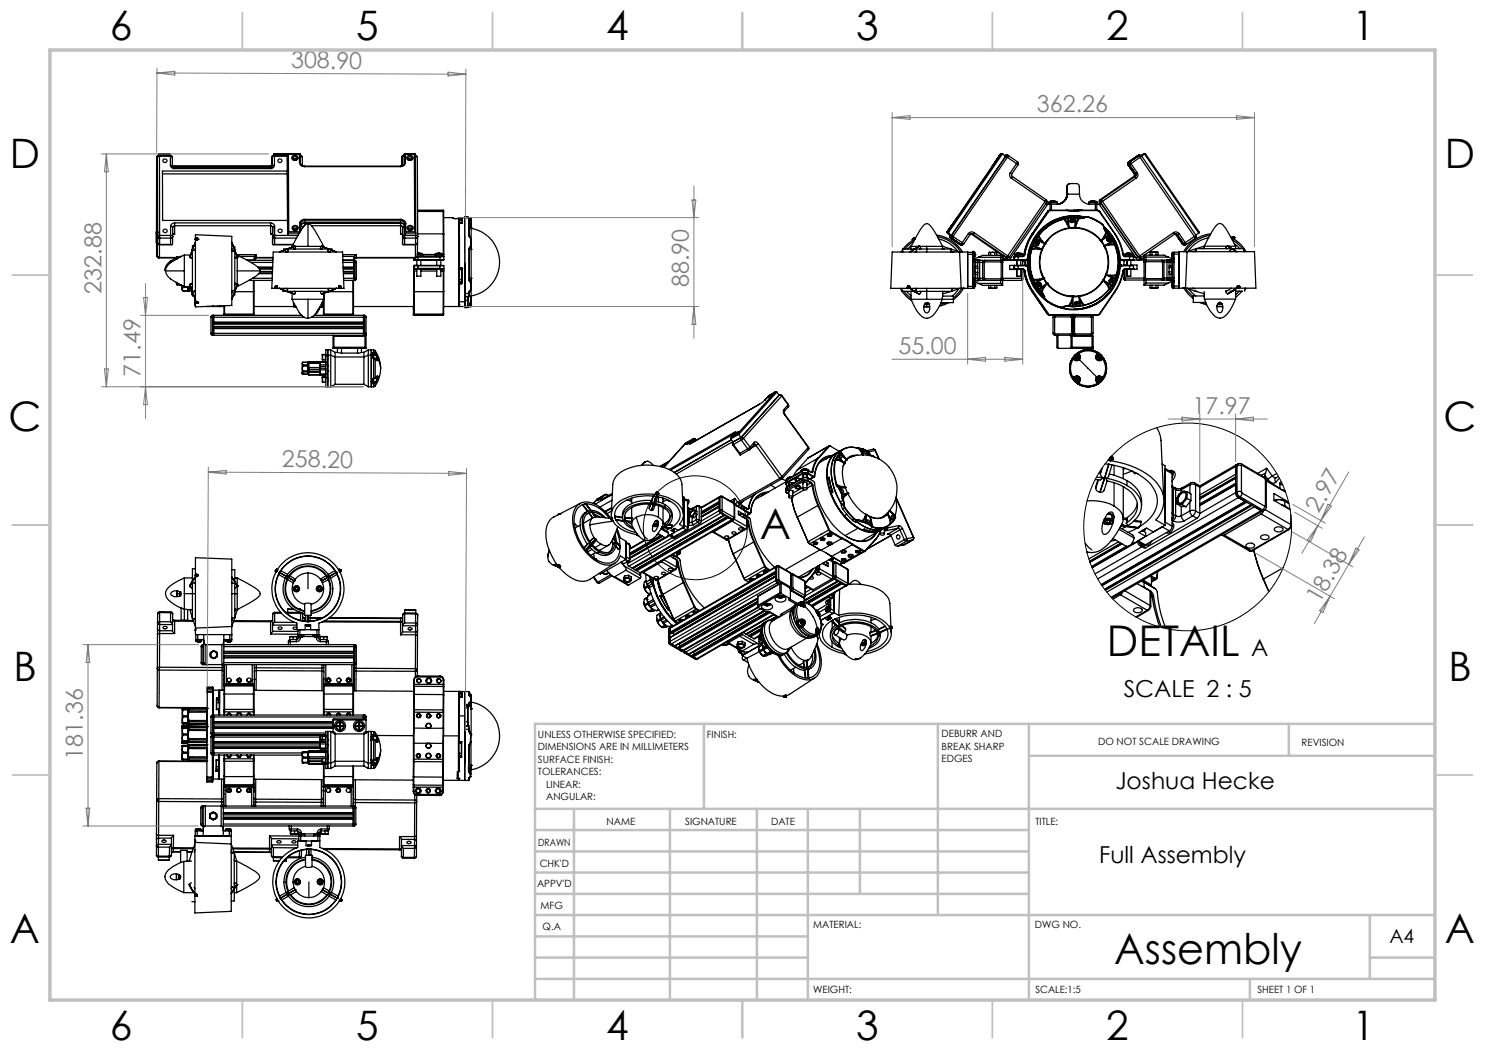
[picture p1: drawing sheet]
<svg xmlns="http://www.w3.org/2000/svg" width="297mm" height="210mm" viewBox="0 0 297 210" stroke-linecap="round" stroke-linejoin="round" font-family="sans-serif">
<defs><g id="words">
<g font-size="8.5">
<text x="152" y="107.9">A</text>
<text x="221.4" y="131.1">DETAIL</text>
<text x="222.9" y="192.7">Assembly</text>
</g>
<g font-size="8.1">
<text x="22" y="8">6</text>
<text x="71.2" y="8">5</text>
<text x="121.2" y="8">4</text>
<text x="171.2" y="8">3</text>
<text x="221.2" y="8">2</text>
<text x="270.5" y="8">1</text>
<text x="2" y="33.6">D</text>
<text x="289" y="33.6">D</text>
<text x="1.7" y="86.1">C</text>
<text x="288.7" y="86.1">C</text>
<text x="2.7" y="136.1">B</text>
<text x="289.7" y="136.1">B</text>
<text x="2" y="188.6">A</text>
<text x="289" y="188.6">A</text>
<text x="22" y="208">6</text>
<text x="71.2" y="208">5</text>
<text x="121.2" y="208">4</text>
<text x="171.2" y="208">3</text>
<text x="221.2" y="208">2</text>
<text x="270.5" y="208">1</text>
</g>
<g font-size="4.7" fill="#808080">
<text x="58.2" y="13.7">308.90</text>
<text x="207.4" y="22.5">362.26</text>
<text x="20.3" y="58.7" transform="rotate(-90 20.3 58.7)">232.88</text>
<text x="137.8" y="57.4" transform="rotate(-90 137.8 57.4)">88.90</text>
<text x="179.7" y="70.8">55.00</text>
<text x="28.1" y="75.3" transform="rotate(-90 28.1 75.3)">71.49</text>
<text x="238.5" y="82.8">17.97</text>
<text x="56.4" y="93.5">258.20</text>
<text x="263.7" y="102.8" transform="rotate(-60 263.7 102.8)">2.97</text>
<text x="263.9" y="120.9" transform="rotate(-60 263.9 120.9)">18.38</text>
<text x="16.6" y="151.9" transform="rotate(-90 16.6 151.9)">181.36</text>
</g>
<g font-size="4.7">
<text x="250.3" y="131.1">A</text>
<text x="224.7" y="139.3">SCALE 2 : 5</text>
<text x="223.1" y="157.8">Joshua Hecke</text>
<text x="219.8" y="172.7">Full Assembly</text>
</g>
<text font-size="3.9" x="277.9" y="188.5">A4</text>
<g font-size="2">
<text x="107.6" y="147.6">UNLESS OTHERWISE SPECIFIED:</text>
<text x="141.4" y="147.6">FINISH:</text>
<text x="188.3" y="147.5">DEBURR AND</text>
<text x="188.3" y="150">BREAK SHARP</text>
<text x="219.6" y="149">DO NOT SCALE DRAWING</text>
<text x="260.3" y="149.2">REVISION</text>
<text x="107.6" y="150.1">DIMENSIONS ARE IN MILLIMETERS</text>
<text x="107.6" y="152.6">SURFACE FINISH:</text>
<text x="107.6" y="155.1">TOLERANCES:</text>
<text x="188.3" y="152.5">EDGES</text>
<text x="109.2" y="157.6">LINEAR:</text>
<text x="109.2" y="160.1">ANGULAR:</text>
<text x="121.3" y="165">NAME</text>
<text x="137" y="164.9">SIGNATURE</text>
<text x="154.2" y="164.9">DATE</text>
<text x="207.1" y="164.9">TITLE:</text>
<text x="107.6" y="169.1">DRAWN</text>
<text x="107.9" y="173.3">CHK'D</text>
<text x="107.4" y="177.4">APPV'D</text>
<text x="108.1" y="181.8">MFG</text>
<text x="108.5" y="186">Q.A</text>
<text x="162.6" y="185.5">MATERIAL:</text>
<text x="207" y="185.5">DWG NO.</text>
<text x="162.6" y="198.5">WEIGHT:</text>
<text x="207.1" y="198.6">SCALE:1:5</text>
<text x="251.5" y="198.6">SHEET 1 OF 1</text>
</g>
</g></defs>
<g fill="none" stroke="#000" stroke-width=".25">
<path d="M31.3 34.5v1.1M31.3 34.5l.2 .2M31.3 31.5v17M31.3 35.6l.1 4.7M31.3 31.5l.1 1.2M31.4 32.7l.1 .2M31.4 32.7l-.1 1.8M31.5 31.5v19.7M31.5 35.4l-.2 .2M31.5 32.5l-.1 .2M31.5 31.5v15.8M31.6 31.1l-.3 .4"/>
<path d="M31.7 30.8h2.2M31.7 30.8v.3M31.9 31.2l-.1-.1-.3 .4M31.9 31.2l-.4 .3M31.9 31.2v15.9M31.9 31.2h2.2M32.5 34.8h25M33.9 30.8v.3M34.1 31.1l.3 .1 .1 .3M34.1 31.1h-2.5l-.3 .4M34.1 33a.8 .8 0 0 0 .8 .7M34.1 33l.3 .2 .1 .1"/>
<path d="M34.1 31.2l.4 .3M34.1 31.1v.1M34.1 31.2v1.8M34.5 33.3l.4 .2M34.5 31.5v1.8M34.7 33.2h-.2l.2 .1M34.7 33.2v.1M34.7 33.3v.2M34.7 33.2h19.2M34.7 33.3h19.2M34.9 33.5v.2M34.9 33.5h19.2"/>
<path d="M34.9 33.7h19.2M53.9 33.3v.2l.4-.2-.1 .2M53.9 33.2v.1M54.1 33.5v.2M54.3 33.1l-.4 .1M54.3 33.2l-.4 .1M54.3 31.5l.1 1.4M54.3 31.5l.1 2M54.4 32.9h.1M54.5 32.7l-.1 .2M54.5 31.5v1.8M54.6 31.1l-.3 .4"/>
<path d="M54.8 30.8h2.5M54.8 30.8l-.1 .3M54.8 30.8v.3M54.9 33l-.8 .5M54.9 31.2l-.1-.1-.3 .4M54.9 33a.8 .8 0 0 1-.8 .7M54.9 31.2l-.4 .3M54.9 31.2h2.6M54.9 31.2v1.8M57.3 30.8v.3M57.5 31.1h-2.9l-.3 .4M57.5 30.8h.2"/>
<path d="M57.5 30.8v15.8M57.5 31.2v3M57.5 30.8v.4M57.5 34.2h-25v9.9h25v3v-.5M57.5 30.8h2.5M57.5 34.2v.5M57.7 30.8h2.2M57.7 30.8v15.5M58.4 31.3a.59 .59 0 0 1 .9-.2 .59 .59 0 0 1 .1 .9 .6 .6 0 0 1-.8 0 .6 .6 0 0 1-.2-.7zM58.7 31.5a.4 .4 0 0 1 .6-.1 .4 .4 0 0 1 0 .6 .4 .4 0 0 1-.6-.1l-.1-.1zM58.7 31.9l.1-.1 .5 .1M59.9 30.8h.2v1.8"/>
<path d="M59.9 30.8v1.7M59.9 32.5a.91 .91 0 0 0 1 .8M59.9 32.5l.2 .1M60.1 32.6l.1 .4 .7 .2M60.1 31.1l.3 .1 .1 .3M60.1 31.2l.4 .3M60.5 31.5v1.6M60.9 33.2v.1M60.9 33.2h19.2M60.9 33.3h19.2M80.1 33.2v.1M80.3 31.5l.1 1.4"/>
<path d="M80.3 31.5v1.7M80.4 32.9h.1M80.5 32.7l-.1 .2M80.5 31.5v1.7M80.6 31.2l.3-.1v.1l-.4 .3zM80.6 31.1l-.3 .4M80.8 31.1h-.3l-.2 .4M80.8 31.1h.1M80.9 30.8h2.1M81.1 32.5h-.2a.79 .79 0 0 1-.8 .7M81.1 32.5a.91 .91 0 0 1-1 .8M81.1 30.8h-.2v1.9"/>
<path d="M81.1 30.8h1.8M81.1 30.8v1.7M81.6 31.2a.56 .56 0 0 1 .9 .1 .56 .56 0 0 1-.5 .8h-.2a.48 .48 0 0 1-.4-.4 .48 .48 0 0 1 .2-.5zM81.7 31.5a.4 .4 0 0 1 .6-.1 .4 .4 0 0 1 0 .6 .4 .4 0 0 1-.6-.1l-.1-.1zM81.7 31.9l.1-.1 .5 .1M82.9 30.8h.2v15.8M82.9 30.8v15.5M83.1 31.1l.3 .1 .1 .3M83.1 31.2l.4 .3M83.5 31.5v15.8M198.5 33.3h.1M198.6 33.2l-.2 .1"/>
<path d="M199 32.5l-.6 .8M199 32.5v.1M200 31.1l-.8 1zM200.1 31.1l-.7 1zM200.1 30.8h.1M200.1 30.8l-10.7 15.5M200.1 30.8l-1.1 1.7M200.2 30.8h.1M200.2 30.8l-1.8 2.5M200.2 30.8l-10.6 15.5M200.2 30.8h-.1M200.3 30.8h-.2"/>
<path d="M200.4 30.8h.1M200.4 30.8h-.2M200.5 30.8h-.3M200.5 30.8l-10.9 15.8M200.5 30.8l.7 .4M201 31.1h.2zM201 31.2l.3-.1zM201.2 31.2l.3 .3M201.2 31.2l-10.9 15.9M201.2 31.1h.1M201.3 31.1h.1M201.4 31.1h.1"/>
<path d="M201.4 31.1l-.3 .1M201.5 31.1h.2M201.5 31.1h.1M201.5 31.1l-.3 .1M201.5 31.5l-10.9 15.8M201.5 31.5l1.8 1.2M201.7 31.1l-.2 .4M201.7 31.1l1.8 1.3M202.1 34.5a.77 .77 0 0 0 .1 1.1M202.1 34.5l.3 .2M202.2 35.6l6.8 4.7M202.4 34.7l-.1 .4 .2 .2"/>
<path d="M202.5 35.3l-.3 .3M202.5 35.3l6.7 4.7M203.3 32.7l.3 .2M203.3 32.7l-1.2 1.8M203.5 32.4l.2 .2-.1 .3M203.5 32.4l-.2 .3M203.6 32.9l-1.2 1.8M209.2 40l.2 .1-.1 .4M209.2 40l-.2 .3M213.4 37.3l.1-.4 .4-.2 1.7 .1 .3 .4v1.6M213.4 38.8a2 2 0 0 1-1.9 2M213.4 38.8a1.97 1.97 0 0 1-1.9 2"/>
<path d="M213.4 37.3v1.5M213.4 37.3h.1M213.4 38.2l.1 .3M213.4 38.2h.1M213.4 38.2v1.2M213.5 38.8a1.99 1.99 0 0 1-2 2M213.5 38.8a2.05 2.05 0 0 1-2 2M213.5 38.8h.1M213.5 38.8h2.4M213.5 37.3v1.5M214.1 36.7a.6 .6 0 0 0-.6 .6M215.9 38.8a1.99 1.99 0 0 0 2 2"/>
<path d="M220 40l-.2 .2 .1 .3M220 40h.2M220.2 40l.3 .3M220.2 40l-.1 .2v.3M225.6 32.9h.1M225.6 32.9l1.3 1.8M225.7 32.4l-.2 .3 .1 .2M225.7 32.4l-.2 .2 .1 .3M225.7 32.4h.1M225.7 32.9h.1M225.7 32.9l1.3 1.8M225.7 32.9h-.1"/>
<path d="M225.8 32.4l-.2 .3 .1 .2M225.8 32.4h.1M225.8 32.9h-.1M225.8 32.9h.1M225.8 32.4l-.1 .2v.3M225.8 32.9l1.3 1.8M226 32.4l-.2 .3v.2M226 32.4l.2 .3M226 32.4h.1M226 33.5l.5 .7zM226.1 33.5l.5 .7zM226.2 32.7l-.4 .2"/>
<path d="M226.2 32.7l1.2 1.8M226.2 33.5l.5 .7zM226.7 35.3h.1M226.7 35.3l-6.7 4.7M226.8 34.7l.1 .4-.2 .2M226.8 34.7h.1M226.9 34.7v.4l-.1 .2M226.9 34.7h.1M227 34.7v.4l-.1 .2M227 34.7v.3l-.1 .3M227 34.7h.1M227 35.3h.1"/>
<path d="M227 35.3l.2 .3M227 35.3l-6.8 4.7M227 35.2l-.2 .1M227.1 34.7l.1 .4-.2 .2M227.1 34.7h.1M227.1 35.2l-.2 .1M227.2 35.6l-6.7 4.7M227.4 34.5a.74 .74 0 0 1-.2 1.1M227.4 34.5l-.3 .2M227.5 31.1h.1M227.5 31.1l-1.8 1.3M227.5 31.1l.1 .1"/>
<path d="M227.6 31.1h.1M227.6 31.1l.1 .1M227.6 31.1l-1.8 1.3M227.8 31.1h.1M227.8 31.1h-.3M227.8 31.1l-1.8 1.3M227.8 31.1l.2 .4M227.9 31.1h-.3M227.9 31.1h.1M228 31.1l.4 .1M228 31.1h.1M228 31.1h-.2"/>
<path d="M228 31.5l-1.8 1.2M228 31.5l10.9 15.8M228.4 31.2l-.4 .3M228.4 31.2l10.8 15.9M228.7 30.8h.1M228.7 30.8l-.5 .3M228.8 30.8h.1M228.8 30.8h-.1M228.8 30.8l-.5 .4 .6-.4M228.9 30.8h.2l10.7 15.6-.1 .2M228.9 30.8l10.8 15.8M228.9 30.8h-.2"/>
<path d="M229 30.8h-.2M31.3 46.4h.1M31.3 48.5v.2zM31.3 46.4v.1M31.3 46.5v.2M31.3 46.5v4.7M31.3 51.2l.2 .3 .2 .1M31.3 51.2l.2 .2M31.4 40.3v.1M31.4 40.3l-.1 10.9M31.4 40.1v.2M31.5 51.2l.1 .3h.3"/>
<path d="M31.5 51.2l.4 .3M31.5 48.5l.1 .3 .3 .2M31.5 46.4h.1M31.5 48.5l.4 .4M31.5 46.4v2.1M31.5 46.4v.1M31.5 46.5v.1M31.5 46.5v4.7M31.5 47.3l.1 .2 .3 .1M31.5 47.3v1.2M31.7 51.6h3.7M31.7 51.5v.1"/>
<path d="M31.9 51.5h3.5M31.9 49v2.5M31.9 47.1v.5M31.9 47.1h-.3l-.1 .2M31.9 48.9v.1M31.9 47.6v1.3M31.9 49h2.5M31.9 47.1h2.2M31.9 47.6h2.2M31.9 48.9h2.2M33.1 54.2l.1 .5 .4 .6 .6 .5M33.1 54.2h3.8"/>
<path d="M34.1 52.3a2.01 2.01 0 0 0-1.1 1.8M34.1 47.1v.5M34.1 47.1l.4 .2M34.1 45.3l.4 .2M34.1 45.3v1.8M34.1 47.6v1.3M34.1 55.8l1.9 1.1M34.2 52.5a2.17 2.17 0 0 0-1.1 1.7M34.5 47.3l-.1 .3h-.3M34.5 47.3v1.6h-.4M34.5 45.5v1.8M34.5 46.8h.4"/>
<path d="M34.9 44.6a.8 .8 0 0 0-.8 .7M34.9 44.6v.5M34.9 45.1l-.3 .2-.1 .2M34.9 46.8l-.4 .1M34.9 45.1v1.7M34.9 44.6h19.2M34.9 45.1h19.2M35.3 51.6l-1.3 .6h.1M35.3 56.5v.3M35.3 56.8h.1M35.4 56.5l.1 .5M35.5 51.4v.3"/>
<path d="M35.5 51.4l-.1 .4M35.5 56.6v.4M35.5 51.4h.4M35.5 57h.4M35.9 51.4v.1M35.9 56.9v.1M35.9 51.4h.1M36 51.5l-1.9 1 .2-.1M36 56.9l.3 .1M36 56.9v.1h.3M36 56.9l-.1 .1M36.3 51.3l-.3 .2"/>
<path d="M36.3 51.3h-.3v.2M36.3 57l.6 .3M36.4 57.1v.9zM36.4 57.1v.7zM36.4 58l.2 .2M36.6 57.2v.1M36.6 57.3v.2M36.6 57.5l-.1 .3 .1 .4M36.6 58.2h.1M36.6 58.2h1M36.6 57.3h.2M36.6 57.5h1"/>
<path d="M36.9 51v3.2M36.9 54.2v3.1M36.9 51l-.6 .3M36.9 51h1.2M36.9 57.3h1.2M37.6 58.2h.1M37.6 57.5v-.2v.9M37.6 57.5h.1M37.6 58.1h.1M37.6 58.1v.1M37.6 58.2h.2M37.6 57.5v.6"/>
<path d="M37.6 57.5v.7M37.8 57.3v.2M37.8 57.5v.2M37.8 57.7l-.1 .1 .1 .3M37.8 58.1v.1M37.8 58.2h.6v.7h.1M37.8 57.5h.3M37.8 57.7h.4M37.8 58.1h.5M38 51.5l.4 .2M38 56.9l1.1 2.9M38 56.9l1.1 3"/>
<path d="M38 56.9h.1M38 51.4h.1M38 56.9l.2 .7M38.2 50.7l-.2 .7M38.4 56.7l-.4 .2M38.4 51.7h.1M38.4 56.7h.1M38.4 56.7l.1 .2M38.5 58.4v.1M38.5 58.5v.7h.3M38.5 58.5l.6 1.4M38.5 49.9v8.6"/>
<path d="M38.5 49.9l.4 .2M38.5 49.8v.1M38.5 51.4l-.1 .3M38.8 49.2h-.3v.6M38.9 58.2l-.4 .3M38.9 58.2h.2M38.9 50.1h.2M38.9 58.2l.2 .4M39 59.6v1.5h.1M39.1 47.9l.1 .1 .4-.1M39.1 47.9l.2 .1 .3-.1M39.1 47.9h.1"/>
<path d="M39.1 47.8l.1 .1 .3-.1M39.1 47.8v.1M39.1 47.8v-.9l7.3 .4v13.8l-7.3 .3v-.8M39.1 48v12.4M39.1 48.5l-1.1 3M39.1 47.8l.1-.1 .3 .1M39.1 49.7l-.2 .4M39.1 48.4l-.6 1.4M39.2 47.7h.1M39.2 47.7l-.1 .1M39.2 47.7v.1M39.2 47.8h.1"/>
<path d="M39.3 47.7h.1M39.3 47.7v.1M39.3 47.8h.1M39.3 47.7l-.2 .1M39.3 47.7l.2 .1M39.3 47.7h.2M39.3 47.8h.2M39.4 47.7h.1M39.4 47.8h.1M39.4 47.7v.1M39.5 47.7h.1M39.5 47.8h.1"/>
<path d="M39.5 47.7v.1M39.5 47.8l.1 .1M39.6 47.9h.1M46.4 50l.2 .2M46.4 48.5l1 3M46.4 49.7l.2 .5M46.6 58.1l-.2 .2M46.6 58.1l-.2 .6M46.7 49.3h.3v.7M47 50l-.6-1.5 1 2.9M47 58.3l-.6 1.6M47 50l-.4 .2"/>
<path d="M47 50v8.3l-.4-.2M47 58.3v.7h-.3M47 50l.4 1.4M47 51.7h.1M47 56.7h.1M47 58.3h3.7M47 51.3l.1 .4M47.1 56.7l.3 .2M47.1 56.7l-.1 .3M47.3 51h.1M47.3 57.3h.1M47.3 50.9h4"/>
<path d="M47.4 51l2.1 1.1a6.2 6.2 0 0 1 2.5 1.9v.2M47.4 51.5h.1M47.4 51.5l-.3 .2M47.4 56.9h.1M47.4 56.9l-1 3M47.4 51.5v2.7M47.4 51v.4M47.4 56.9v.4M47.4 54.2v2.7M47.4 54.2h4.6M47.4 56.9l-.4 1.4M47.9 51.3h3"/>
<path d="M49.4 52l5.2 .1M49.8 56.1h4.6M50.2 52.5h4.4M50.5 55.7h3.9M50.7 56.1v2.2M50.7 58.3v4.5M50.8 56.1v2.2M50.8 58.3v4.5M50.8 58.3h-.1M50.9 52h.1M50.9 51.9h.1M50.9 51.3v.8"/>
<path d="M51.3 51.6l-.4 .3M51.3 50.9l-.4 .4M51.3 51.5l-.4 .3M51.3 51.5v.1M51.3 50.9v.6M51.3 51.6h3.3M51.3 51.5h3.3M51.5 53.4h3M51.7 53.6h2.8M51.8 54.7h2.7M51.9 54.6h2.6M51.9 53.8h2.6"/>
<path d="M52 54.3h2.5M52 54.2a3.7 3.7 0 0 1-2.1 1.8l-2.5 1.3M54.1 44.6a.8 .8 0 0 1 .8 .7M54.1 45.1l.4 .2v.2M54.1 44.6v.5M54.1 46.8h.3l.1 .1M54.1 45.1v1.7M54.1 46.8h.4M54.5 48.8l.2 .2 .2-.1M54.5 46.9v1.9M54.5 47.3l.1 .2 .3 .1M54.5 45.5v1.8"/>
<path d="M54.5 47.3v1.5M54.5 45.5v1.4M54.7 49h3.9M54.9 47.1v.5M54.9 47.1h-.3l-.1 .2M54.9 45.3l-.3 .1-.1 .1M54.9 45.3v1.8M54.9 47.6v1.3M54.9 47.1h4.7M54.9 47.6h4.4M54.9 48.9h3.7M55.1 57.4l.1 .3"/>
<path d="M55.1 57.4h.1M55.1 57.4v.1M55.1 57.5h.1M55.1 57.3h.1M55.1 57.6h.1M55.1 57.6l.1 .1M55.1 57.3l.1 .1M55.2 57.2l-.1 .2 .1 .3M55.2 57.2l.1 .2-.1 .3M55.2 57.5h.1M55.2 57.4h.1M55.2 57.4v.1"/>
<path d="M55.2 57.5l-.1 .1M55.2 57.2l-.1 .2M55.2 57.7h-.8l.2-7.3h13.9l.3 7.3h-.8M55.2 57.2h.1M55.2 57.2l.2 .2-.2 .3M55.2 57.7h.1M55.3 57.2l.2 .2-.2 .3M55.3 57.2l.1 .2-.1 .3M55.3 57.2h.1M55.3 57.7h.1M55.4 57.7h12.4M55.8 57.6l1.5 .7"/>
<path d="M56.6 58v.3h.7M57.1 57.7l.4 .1M57.3 58.3h.1M57.4 49.8h-.6v.3M57.5 57.8l-.2 .5h8.6l-.2-.5M57.5 57.7v.1M57.5 46.6h2.4M57.6 50.2l-.2-.4h8.3l-.2 .4M57.6 50.2l-.2 .2M57.6 50.2l-.5 .2M57.7 46.3l-.2 .3M57.7 46.3h2.2"/>
<path d="M58.1 58.6l.7 .2M58.4 49.3h.4M58.4 59.9h3.2M58.4 59.9l.3 .6M58.4 49.3v.1M58.4 58.7v1.2M58.5 45.3a.57 .57 0 0 1 .9-.1 .57 .57 0 0 1-.2 .9h-.4l-.3-.2zM58.7 45.9l.3-.1 .3 .1-.3-.1zM58.8 58.8h.1M58.8 49.3l-1.4 .5M58.8 58.8l-2.9-1.1 3 1.1M58.8 49.3h.1"/>
<path d="M58.8 58.3h.3M58.9 49.3l-3 1.1 1.5-.6M58.9 49.3h.1M58.9 49.3l.2 .4M58.9 49.3h2.7M59.1 58.3l-.2 .5M59.1 58.3h.1M59.1 49.7v.1M59.1 49.7l-.4 .1M59.9 46.3l.1 .1M59.9 44.7l.2 .1M59.9 44.7v1.6"/>
<path d="M60.1 45.3l.4 .2M60.1 44.8v1.4M60.5 45.5v.1M60.9 45.1l-.3 .2-.1 .2M60.9 43.9a.92 .92 0 0 0-1 .8M60.9 44.2a.74 .74 0 0 0-.8 .6M60.9 43.9v.3M60.9 44.6a.84 .84 0 0 0-.8 .6M60.9 44.6v.5M60.9 44.2v.4M60.9 44.6h19.2M60.9 43.9h19.2"/>
<path d="M60.9 44.2h19.2M61.6 44.7a3.7 3.7 0 0 1 1.8 2.2l1.3 2.4M61.6 44.7a3.6 3.6 0 0 0-1.9 2.2l-1.3 2.4M61.6 49.3h2.7M61.6 44.7v4.6M61.6 59.9v3.8M61.6 59.9h3.1M62.3 45.1h17.8M64.1 58.3l.2 .5M64.1 49.7v.1M64.1 58.3h.1M64.1 49.7l.3 .1"/>
<path d="M64.3 58.8l2.9-1.1-1.4 .6zM64.3 49.3l-.2 .4M64.3 49.3h.1M64.3 58.8h.1M64.3 49.3l3 1.1zM64.3 49.3h.4M64.3 49.3l1.5 .5M64.3 58.3h-.2M64.7 59.9v2.9M64.7 49.3v.1M64.7 58.7v1.2M64.7 59.9l-.2 .6"/>
<path d="M64.8 58.6v4.2M65 58.6l-.7 .2M65.5 50.2l.2 .2M65.5 50.2l.6 .2M65.7 57.7v.1M65.7 58.3h4.9M65.8 49.8l1.5 .6M65.8 49.8h.6v.3M65.9 58.3h.1M65.9 58.3h-.1M66 57.7l-.3 .1M66.6 58v.3h-.7"/>
<path d="M67.3 57.6l-1.4 .7M67.8 57.2a.27 .27 0 0 0-.1 .3 .27 .27 0 0 0 .2 .2M67.8 57.7h.1M67.8 57.2h.1M67.8 57.2l-.1 .2 .1 .3M67.9 57.2h.1M67.9 57.4v.1M67.9 57.4h.1M67.9 57.5h.1M67.9 57.2l-.1 .2 .1 .3M67.9 57.5h.2M67.9 57.7h-.1"/>
<path d="M67.9 57.4h.2M68 57.2l-.1 .2 .1 .3M68 57.3h.1M68 57.4h.1M68 57.5h.1M68 57.6h.1M68 57.4v.1M68 57.2l.1 .2M68 57.3v.1M68 57.5v.1M68 57.4h-.1M68 57.6v.1"/>
<path d="M68.1 57.5h-.1M68.1 57.5h.1M68.1 57.4h.1M68.1 57.4h-.2M68.1 57.4l-.2 .3M68.1 57.4l-.1 .3M68.1 57.4v.1M68.1 57.4h-.1M68.5 50.9h2.7M68.5 51.3h2.4M68.6 52.1h2.4M68.6 52.5h2.4"/>
<path d="M68.6 53.6h2.2M68.6 53.4h2.2M68.7 53.8h2.1M68.7 54.3h2.1M68.7 54.6h2.1M68.7 54.7h2.1M68.7 55.7h2.3M68.7 56.1h2.3M70.6 56.1v2.2M70.6 58.3v4.5M70.7 56.1v2.2M70.7 58.3v4.5"/>
<path d="M70.7 58.3h-.1M70.8 52.1v4M70.9 51.3l-.1 .7M71 52.1v.4M71 52.1l.2 .1 .1 .3M71 52.5h.3M71 55.7h.3M71 55.7v.4M71 52.5v3.2M71.2 51.6l-.4 .3M71.2 50.9l-.3 .4M71.2 51.5h-.2l-.2 .3"/>
<path d="M71.2 51.5v.1M71.2 50.9v.6M71.2 51.6h11.9M71.2 51.5h11.9M71.3 55.7l-.1 .2-.2 .2M71.3 52.5v3.2M80.1 43.9a.99 .99 0 0 1 1 .8M80.1 44.2a.74 .74 0 0 1 .8 .6M80.1 43.9v.3M80.1 44.6a.67 .67 0 0 1 .8 .7l-.4 .2M80.1 45.1l.4 .2v.2M80.1 44.6v.5"/>
<path d="M80.1 46.8h.3l.1 .1M80.1 44.2v.4M80.1 45.1v1.7M80.1 46.8h.4M80.5 48.8l.2 .2 .2-.1M80.5 46.9v1.9M80.5 47.3l.1 .2 .3 .1M80.5 45.5v1.8M80.5 47.3v1.5M80.5 45.5v1.4M80.7 49h2.4M80.9 47.1v.5"/>
<path d="M80.9 47.1h-.3l-.1 .2M80.9 44.8v2.3M80.9 47.6v1.3M80.9 47.1h2.2M80.9 47.6h2.2M80.9 48.9h2.2M81.1 46.3l-.2 .3h2.2M81.1 44.7l-.2 .1M81.1 46.3h1.8M81.1 44.7v1.6M81.5 45.3a.57 .57 0 0 1 .9-.1 .57 .57 0 0 1-.2 .9h-.4l-.3-.2zM81.7 45.9l.3-.1 .3 .1-.3-.1z"/>
<path d="M82.8 53.2h6M82.8 53.8h.3M82.8 54.2v4.1M82.8 53.2l-.1 9.8M82.8 53.2h.1M82.8 53.8h.1M82.8 53.8v.4M82.8 51.9h6M82.8 51.9h.1M82.8 51.6v.3M82.8 53.2v.6M82.8 53.8l.1 .1"/>
<path d="M82.8 58.3l-.1 4.5M82.8 54.2h.1M82.8 58.3h.1M82.8 51.9l.1 .1M82.8 58.3v4.5M82.8 58.3h5.9M82.9 53.1h.7M82.9 53.9h.3M82.9 53.1h.1M82.9 53.9h.1M82.9 53.9v.3M82.9 54.2l-.1 4.1"/>
<path d="M82.9 52h.7M82.9 52h.1M82.9 53.1l-.1 .1M82.9 54.2h.5M82.9 46.3l.2 .3M83.1 51.5v.1M83.1 49v2.5M83.1 47.1v.5M83.1 47.1l.4 .2M83.1 48.9v.1M83.1 47.6v1.3M83.1 53.8l.1 .1"/>
<path d="M83.1 46.6v.5M83.2 53.9h5.1M83.4 53.9v1.3h.8v-1.3M83.4 52v1.1M83.4 51.4h.2M83.4 51.3l.2 .1M83.5 51.2l-.1 .3-.3 .1M83.5 51.2h4.8M83.5 50.7h.6M83.5 51.2l-.4 .3M83.5 50.9h1.1M83.5 50.9h1"/>
<path d="M83.5 48.5v.3l-.4 .2M83.5 48.5l-.1 .3-.3 .1M83.5 48.7v2.5M83.5 42h5.1M83.5 42.3h5.1M83.5 47.3l-.1 .3h-.3M83.5 47.3v1.2M83.5 46.8h5.2M83.6 53.7l-.5 .1M83.6 53.7l-.4 .2M83.6 52h4.4M83.6 51.4v.6"/>
<path d="M83.6 53.1v.6M83.6 53.7h4.4M83.6 53.1h4.4M83.6 51.4h4.4M84.1 50.7l.4 .2M84.1 50.7h.1M84.2 52v1.1M84.2 54.2h3.1M84.5 50.9h.1M84.6 50.9v.3M84.6 50.9h2.4M87 50.9h1.5"/>
<path d="M87 50.9v.3M87 50.9h.1M87.3 53.9v1.3h.9v-1.3M87.3 52v1.1M87.4 50.7l-.4 .2M87.4 50.7h.1M87.4 50.7h.8M88 53.7l.3 .2M88 53.7l.4 .1M88 53.1l.8 .1M88 51.4v.6M88 53.1v.6"/>
<path d="M88.2 50.7l.3 .2M88.2 50.7h.1M88.2 52v1.1M88.2 54.2h.5M88.3 53.9h.4M88.3 51.2l-.3 .2M88.3 51.2l.1 .1M88.3 51.2h.4M88.4 53.8h.4M88.4 53.8l-.1 .1M88.4 51.3l-.4 .1M88.4 51.3h.4"/>
<path d="M88.5 50.9h.1M88.5 50.9v.3M88.5 50.9h.3M88.6 42v.3M88.6 42l.1 .4M88.6 42.3l.1 4.5M88.6 42.3l.1 .1M88.7 53.9v.3M88.7 54.2v4.1M88.7 46.8v4.4M88.7 58.3l-.1 4.5M88.7 51.2l.1 .1"/>
<path d="M88.7 46.8h.1M88.7 43.5h1.8M88.7 42.4l.1 4.4M88.8 53.8v.4M88.8 54.2v4.1M88.8 51.9l-.8 .1M88.8 50.9v.4M88.8 46.8v4.1M88.8 51.3v.6M88.8 53.2v.6M88.8 53.8l-.1 .1M88.8 54.2h-.1"/>
<path d="M88.8 58.3h-.1M88.8 58.3l-.1 4.5M90.5 43.5l.1 .1M90.5 43.5l.2 .2M90.6 43.6l1.1 .1M91.7 43.7v17.6M91.7 43.7h.1M91.7 43.7l.1 .2M91.8 43.9v.3M91.8 43.9h.1M91.8 43.9v.4M91.8 43.5l.1 .1"/>
<path d="M91.8 44.7l.1 8.9M91.8 44.7h.1M91.8 48.6v-.2v.5M91.8 56.7v.4M91.8 56.5v.2M91.8 56.7v3.6M91.8 43.7v.1M91.8 43.7v.2M91.8 43.9v17.3M91.8 43.5h2.3M91.8 43.5v.1M91.8 43.9h.5"/>
<path d="M91.8 44.7h.6M91.8 56.7h.1M91.8 44.1h.1M91.9 44.7v9.1M91.9 53.6v.2M91.9 44.6v.1M91.9 44.1v.4h.4M91.9 43.6v.3M91.9 43.9v.2M91.9 44.6l-.1 .1M91.9 44.6l.5 .1M91.9 44.1h.4"/>
<path d="M91.9 53.6h.5M91.9 43.6h.5M91.9 43.6l-.1 .1M91.9 56.7v3.7M91.9 53.8h.1M91.9 53.8v.1h.5M91.9 56.4v.3M91.9 56.4h.1M91.9 53.8h.5M91.9 56.7h.5M91.9 56.4h.5M91.9 56.4l-.1 .1"/>
<path d="M91.9 56.4h-.1M91.9 56.7h.1M92 56.7h.1M92.1 56.7h.1M92.2 56.7h.1M92.3 56.7h.1M92.3 43.7v.9v-.1M92.3 44.1v.4M92.3 43.7v.2M92.3 43.9v.2M92.4 43.6v1.1M92.4 53.9v2"/>
<path d="M92.4 56.6v.1M92.4 53.7v2.9M92.4 55.9v.5M92.4 53.8v.1M92.4 53.8h.1M92.4 53.7v.1M92.4 56.4v.2M92.4 55.9h-.5v.5M92.4 56.4h.1M92.4 56.7h.1M92.4 43.6l-.1 .1M92.4 53.6v3.1"/>
<path d="M92.4 53.6v.1M93 43.3h.6l.1 .2M93 43.5v-.2v.3M93 43.5v.1M93 43.6v15.1M93 43.5h.6M93 58.7v.6M93 59.4v.7M93 59.3v.1M93 58.7h.8M93 59.3h.7M93.5 43.4l.1 .1"/>
<path d="M93.6 60v1.4M93.6 60h-.1M93.6 43.5h.1M93.7 59.3h.1M93.7 59.3l-.7 .1M93.7 59.3l-.2 .7M93.7 59.3v.1M93.7 43.5h.1M93.7 59.4l-.1 .6M93.8 43.8v3.3M93.8 47.1v.2M93.8 58.6v.1"/>
<path d="M93.8 47.1h.1M93.8 43.8h.1M93.8 58.7l-.1 .6M93.8 59.3l-.1 .1M93.8 49.9v6M93.8 55.9v.2M93.8 49.9h.1M93.8 43.7l.1 .1M93.8 43.7v.1M93.8 47.3l.3 .5M93.8 49.6v.3M93.8 56.1l.3 .5"/>
<path d="M93.8 58.3v.3M93.8 49.6l.1 .1M93.8 47.3h.1M93.8 43.8l.1 3.3M93.8 43.8l.4 1M93.9 49.9v5.9M93.9 55.8l-.1 .1M93.9 55.8h.3M93.9 55.8v.2M93.9 47.1v.2M93.9 58.7l-.1 .6M93.9 58.5v.2"/>
<path d="M93.9 58.5l-.1 .1M93.9 58.7h-.1M93.9 43.8h-.1M93.9 43.8l.3 1M93.9 49.7v.2M93.9 56l-.1 .1M93.9 56l.3 .6M93.9 47.3l.3 .5M93.9 58.3h-.1M93.9 58.3v.2M94.1 43.6l-.3 .1M94.1 43.6l.1 .1"/>
<path d="M94.1 43.5l.1 .2M94.1 43.6h.1M94.1 47.8l.1 .1M94.1 49.1l-.3 .5M94.1 56.6l.1 .2M94.1 57.9l-.3 .4M94.1 49.1l.1 .1M94.1 47.8h.1M94.1 57.9h.1M94.1 43.5v.1M94.2 47.9v1.1M94.2 49l-.1 .1"/>
<path d="M94.2 56.8v1M94.2 57.8l-.1 .1M94.2 49.8l-.3 .1M94.2 55.8v.2M94.2 49h.1M94.2 47.9h.1M94.2 44.8v.7M94.2 49.8v.1M94.2 59.8l-.1 .3M94.2 49.6v.2M94.2 49.6l-.3 .1M94.2 56h-.3"/>
<path d="M94.2 56.6h-.1M94.2 56.6l.1 .1M94.2 47.8v.1M94.2 57.9l-.3 .4M94.2 44.8h.1M94.2 43.7l-.3 .1M94.2 44.8v.8M94.2 59.4v.8M94.2 43.7v1.1M94.2 56v.6M94.2 59.4v1.8M94.2 49.6v.3"/>
<path d="M94.2 59.3v.5M94.2 45.7a6.9 6.9 0 0 1 5.7 6.7 6.9 6.9 0 0 1-5.7 6.8M94.2 49.9v5.8M94.2 49.2l-.3 .5M94.2 47.9l.1 1.1M94.2 49.9h.1M94.2 57.7v.1M94.2 55.7v.3M94.2 45.6v2.2M94.2 57.8v1.5M94.2 57.7v.2M94.2 55.7h.1"/>
<path d="M94.2 45.6h.1M94.2 43.7v1.9M94.2 55.7l.1 1M94.2 55.7v.1M94.2 49.2v.4M94.2 43.7h.1M94.3 49l-.1 .2M94.3 56.7l-.1 1M94.3 56.7l-.1 .1M94.3 49l-.1 .9M180.1 57.7l.3 .5M180.4 57.7a2.32 2.32 0 0 0 1.2 1.9l.7 .5"/>
<path d="M180.6 50.4v-.6h2.4l-1.1 .6M180.6 49.9l-.4 .5M181.3 58.3l.9 .9M181.5 57.4v.1M181.5 57.5h.1M181.5 57.4h.1M181.5 57.6l.1 .1M181.5 57.4h.3M181.6 57.4h.1M181.6 57.5h.1M181.6 57.4v.1M181.6 57.3h.1"/>
<path d="M181.6 57.6h.1M181.6 57.3v.1M181.6 57.5v.1M181.6 57.6l.1 .1M181.6 57.2a.25 .25 0 0 1 .4 .2 .25 .25 0 0 1-.4 .3M181.7 57.2h-.1a.23 .23 0 0 0-.1 .3 .23 .23 0 0 0 .2 .2M181.7 57.2a.23 .23 0 0 0-.2 .2 .23 .23 0 0 0 .2 .3M181.7 57.2a.24 .24 0 0 1 .2 .2 .24 .24 0 0 1-.2 .3M181.7 57.6h.1M181.7 57.5h.1M181.7 57.4h.1M181.7 57.3h.1"/>
<path d="M181.7 57.2h.1M181.7 57.6h-.1M181.7 57.2a.25 .25 0 0 1 .2 .2 .25 .25 0 0 1-.3 .3M181.7 57.3v.1M181.7 57.5v.1M181.7 57.4h-.1M181.8 57.5h.1M181.8 57.4v.1M181.8 57.4h.1M181.9 57.7h10.3M182 57.7l.7 .5M182.1 57.7l1.7 1.1"/>
<path d="M182.2 49.3l.8-1.5a7.9 7.9 0 0 1 2.2-3l.1-.1a3.6 3.6 0 0 1 1.9 2.2l1.3 2.4M182.2 59.9a6.6 6.6 0 0 0 2.7 3.7 2 2 0 0 0 2.2-1.1l1.1-2M182.2 49.3h1.6M182.2 59.9h3.1M182.2 49.3v.5M182.2 58.3v1.6M182.3 49.1l-.7 .7M182.5 47.9v.1M182.5 47.9h.1M182.5 48h.1M182.5 47.8v.1M182.5 47.8h.1"/>
<path d="M182.6 47.8h.1M182.6 47.8h-.1M182.6 48h.1M182.6 58.2l.2 .1h-2.4h.4l1.4 1.4M182.6 48l-1 .8-1 1M182.7 47.8h.1M182.7 47.7h.1M182.7 47.7l-.1 .1M182.7 47.8l-.2 .1M182.7 47.8v.1M182.7 48.3l-1.1 .9-.6 .6M182.7 47.9l-.2 .1"/>
<path d="M182.8 58.3l.9 .4M182.8 47.7h.1M182.8 47.7h-.1M182.8 47.7l-.1 .1M182.9 47.9l-.3 .1M182.9 47.9h.1M182.9 47.8v.1M182.9 47.7l-.2 .2M182.9 47.7l-.2 .1M183 47.8l-.4 .2M183 47.8h-.1M183.1 57.7l.2 .1"/>
<path d="M183.3 57.8l-.1 .3-.3 .2h7.4v-.5M183.3 57.7v.1M183.3 50.2l-.1-.3-.2-.1h7.2l-.1 .4M183.3 50.2l-.1 .2M183.3 50.2l-.3 .2M183.6 58.7l.2 .1M183.7 49.3l-.8 .5M183.8 49.3h-.2M183.8 49.3h.1M183.8 58.8h.1M183.8 49.3l-1.7 1.1M183.8 49.3l.3 .4"/>
<path d="M183.8 49.3h1.5M184 58.3h.2M184.1 49.7v.1M184.1 49.7l-.2 .1M184.2 58.3l-.2 .4-.2 .1M184.2 58.3h.1M185.3 49.3h3.2M185.3 59.9h3.2M185.3 49.3v1.1M185.3 57.7v2.2M187.3 47a7.2 7.2 0 0 1 5.2 3.4M187.5 47.3a7 7 0 0 1 4.7 3.1"/>
<path d="M187.8 47.8a6.6 6.6 0 0 1 3.8 2.4M188.5 59.9l-.3 .6h2.5v-.6M188.5 59.9h2.2M188.5 49.7v.1M188.5 49.7l.4 .1M188.5 49.3h.1M188.5 49.3v.4M188.5 59.2v.7M188.5 59.2h2.2v.7M188.5 58.3v.5M188.5 49.3l3.4 1.1M188.5 58.3h.1"/>
<path d="M188.5 58.8v.4M188.8 58.3h-.3M189.4 46.3l.1 .3M189.4 46.3h.1M189.5 46.3v.3M189.5 46.6h.1M189.5 46.6l.7 .5M189.5 46.6l.6 .5M189.6 46.3v.3M189.6 46.3h.1M189.6 46.6h.1M189.6 46.6l.7 .5"/>
<path d="M190 47.1h.1M190 47.1v.3l.1 .2M190.1 47l-.1 .1M190.1 47.1v.3l.2 .2M190.1 47.6h.1M190.1 47.1h.1M190.1 50.2l.3 .2M190.1 47.6l1.8 1.3M190.1 50.2l.7 .2M190.2 47.1l-.1 .3 .2 .2M190.2 47.1h.1M190.2 47.6h-.1"/>
<path d="M190.2 50.3v.1M190.2 47v.1M190.3 47.6h.1M190.3 47.6l1.8 1.3M190.3 47.1h.1M190.3 47.1l.3 .2M190.3 47.1l-.1 .3 .2 .2M190.3 45.1l-.7 1zM190.3 57.7v.1M190.4 47.6h.1M190.4 47.6l1.8 1.3M190.4 45.1l-.7 1z"/>
<path d="M190.6 47.3l-.2 .3M190.6 44.7l.1 .1M190.6 44.7l-1.1 1.6M190.6 47.3l1.8 1.2M190.8 57.7l-.5 .1M191.2 43.9l-.6 .8M191.2 43.9h.1M191.2 43.9l-.1 .2M191.2 43.9l-1.6 2.4M191.8 57.7l-1.3 1.5M191.9 50.4h-13.5l-.2 7.3h3.4M191.9 50.4l.3 7.3"/>
<path d="M191.9 57.7l-3.4 1.1M191.9 50.4h1.6v7.3M191.9 48.9l.3 .1M191.9 48.9h.1M192.1 48.9l.2 .1M192.1 48.9h.1M192.1 48.9l.3 .1M192.2 49h.1M192.2 48.9h.1M192.2 48.9l.2 .1M192.3 49h.1M192.3 57.7l-.8 1.1-.8 .8"/>
<path d="M192.4 48.5l-.2 .4M192.4 48.5l.4 .3M192.6 57.7h.1M192.7 57.7l-.9 1.2-1.1 1.1M192.7 57.7h.1M192.7 57.7h-.1M192.8 48.8l-.4 .2M193.5 57.3h1M193.5 50.5h1M193.5 50.9h1M193.7 46.7l.3 .2M193.7 46.7l-1.3 1.8"/>
<path d="M194 46.9l-1.2 1.9M194.2 46.8h.1M194.3 46.8h.2M194.3 46.8l6.1 4.3h-3.9l-.8 .4M194.3 46.8h.1M194.3 46.8h.3M194.5 51.8l.4 .4M194.5 52.5h.3M194.5 55.7h.3M194.5 57.3v.4M194.5 51.4h.3M194.5 56.5h.3"/>
<path d="M194.6 46.8h-.3l-.3 .1M194.6 46.8h.1M194.6 46.8l6.7 4.7M194.6 56.2l1.1 .5M194.7 52h1.1M194.8 50.3h.1M194.8 56.5h.1M194.8 50.3h-.3v7M194.8 51.6l-.3 .1 .1 .1 .3 .3M194.8 55.7l.1 .3M194.8 46.5a.79 .79 0 0 0-1.1 .2M194.8 46.5l-.2 .3"/>
<path d="M194.8 51.4v.2M194.8 50.3v1.1M194.8 56.5v1.1M194.8 52.5h.3M194.8 55.7h.3M194.8 57.6l-2.6 .1M194.8 52.5v3.2M194.8 46.5l6.7 4.7M194.9 51.6h-.1M194.9 51.4h-.1M194.9 50.3l.1 .4M194.9 57.6h-.1"/>
<path d="M194.9 56.5l.1 .4M194.9 51.4v.2M194.9 50.4v1M194.9 50.3v.1M194.9 56.5v1.1M194.9 54.1l.1 .4M194.9 53.5v.6M194.9 54.1v.6M194.9 54.7l.1 .2M194.9 52.1v.1M194.9 52.2l-.1 .3M194.9 56l-.4 .3"/>
<path d="M194.9 56v.1M194.9 56.1h-.1l-.3 .4M194.9 52.1h.2M194.9 56.1h.2M194.9 53.5l.1 .1M195 51.3l-.1 .3M195 51.1l-.1 .3M195 57.2l-.1 .4M195 53.3l-.1 .2M195 53.6l-.1 .5M195 54.5l-.1 .2M195 51.1h.1"/>
<path d="M195 50.9v.1M195 50.9h.1M195 57.1v.1M195 57.1h.1M195 57.2h.1M195 53.3h.5M195 53.6h.5M195 54.5h.5M195 54.9h.5M195 51h.1M195 51.2v.1M195 51.1v.1"/>
<path d="M195 50.8v.1M195 51v.1M195 50.8v-.2v.2M195 57v.1M195 57v-.2v.2M195 57h.1M195.1 52.5h.4M195.1 52.1v.4M195.1 52.1h.8M195.1 55.7h.4M195.1 55.7v.4M195.1 56.1h.8"/>
<path d="M195.1 52.5v.8M195.1 54.9v.8M195.5 52.5h.4M195.5 55.7h.4M195.5 55.7l.1 .2 .3 .2M195.5 52.5v3.2M195.7 56.7l.8 .4h4M195.7 56.7h4.4M195.7 51.5h4.4M195.7 51.5l-1.1 .4M195.8 52h.1M195.8 56.1l-1.1 .1"/>
<path d="M195.8 52.1h.1M195.8 52v.1M195.8 56.1h.1M195.9 56.1h-.1M195.9 56.1h.1M195.9 52v.1M195.9 52.1v.4M195.9 52.1h.6v.4M195.9 52.1l-.3 .1-.1 .3M195.9 55.7v.4M195.9 52.5h.6M195.9 55.7h.6"/>
<path d="M195.9 52.5v3.2M196.5 55.7v.4h-.6M196.5 52.5h.3M196.5 55.7h.3M196.5 55.7l.1 .2 .3 .2M196.5 52.5v3.2M196.8 55.7l.1 .1M196.8 52.5v3.2M196.9 52.1v.3M196.9 52.4l-.1 .1M196.9 55.8v.3M196.9 52.1l-.3 .1-.1 .3"/>
<path d="M196.9 52.1h3.2M196.9 56.1h3.2M196.9 52.4h3.2M196.9 55.8h3.2M197.7 57.6l.2 .1M197.7 50.5v.6M197.7 57.1v.5M197.9 57.7h.6M197.9 50.5h.2M197.9 50.5h.6M197.9 50.5h-.2M198.1 57.6l.4 .1"/>
<path d="M198.1 50.5v.6M198.1 57.1v.5M198.1 57.6l-.2 .1M198.5 57.7h.6M198.5 50.5h.4M198.5 50.5h.6M198.5 50.5h-.4M198.9 57.6l.2 .1M198.9 57.6l-.4 .1M198.9 50.5v.6M198.9 57.1v.5M199.1 50.5h.3"/>
<path d="M199.1 50.5h-.2M199.4 57.6l-.3 .1M199.4 50.5v.6M199.4 57.1v.5M200.1 52.1h.4M200.1 56.7l.4 .4M200.1 56.1h.4M200.1 52.1h.2a.23 .23 0 0 1 .2 .1 .23 .23 0 0 1-.1 .3h-.2M200.1 52.4l.1 .1M200.1 52.1v.3M200.1 55.8v.3M200.1 51.5v.6"/>
<path d="M200.1 56.1v.6M200.2 55.7h.3M200.2 55.7l-.1 .1M200.2 52.5v3.2M200.3 50.9l.2 .4M200.3 50.9l.3 .2M200.4 50.9l.2 .4M200.4 50.9l.9 .6M200.5 51.1l-.4 .4M200.5 51.3h.1M200.5 52l2.8 .1v1M200.5 51.5v4.2"/>
<path d="M200.5 51.3v.2M200.5 52h.1M200.5 55.7v.1l-.4 .3M200.5 55.7v.4M200.5 55.7v.3M200.5 56h.1M200.5 55.7h3.8M200.5 56.1h3.8M200.5 56.1v1M200.5 51.5l.1 .1M200.6 51.3h.1M200.6 51.5v.5"/>
<path d="M200.6 51.3v.2M200.6 51.5l.4 .3M201.3 51.5l.2 .1M201.3 51.5l-.3 .3M201.3 51.5h.1M201.5 51.2l-.2 .3M201.5 51.2l.4 .2M201.9 51.4l.2 .2M201.9 51.4l-.4 .2M201.9 53.9h1M202.1 51.6a.74 .74 0 0 1-1.1 .2M202.7 53.7h.1"/>
<path d="M202.7 53.2h.1M202.7 53.7l.1 .1M202.7 53.7l.2 .2M202.7 51.4v.6M202.7 53.2v.5M202.7 52h.1M202.8 53.7h.1M202.8 51.4h.1M202.8 51.9l.1 .1M202.8 53.7l.2 .2M202.8 51.9l.8 .1M202.8 53.2h.1"/>
<path d="M202.8 51.9h.1M202.8 51.4v.5M202.8 53.2v.5M202.8 51.3l-.1 .1M202.8 53.2h2.4M202.8 53.7l.2 .1M202.8 51.9h2.4M202.8 53.1l-.1 .1M202.9 53.8v.1M202.9 53.9h.1M203 51.2h.1M203 51.2l-.3 .2"/>
<path d="M203 53.8h1.5M203 53.1h.6M203 53.8v.1M203 51.3l-.2 .1M203 51.3h1.5M203 50.9h.1M203 50.9h1.6M203 53.1h-1.1v.8h1.4M203 50.9v.3M203 51.2l-.1 .1M203 53.1l-.2 .1M203 50.9h1.5"/>
<path d="M203 53.9h.6M203 53.9h.1M203 51.2v.1M203 51.2h.6M203 51.2l-.2 .2M203.3 50.7l-.3 .2M203.3 50.7h.1M203.3 53.9l.1 1.3M203.4 50.7l-.4 .2M203.4 50.7h.1M203.4 52v1.1M203.4 53.9v1.3"/>
<path d="M203.6 52h1.6M203.6 53.9h.9M203.6 53.1h1.6M203.6 51.2h.9M203.6 51.2v.8M203.6 53.1v.8M203.7 50.6l-.4 .1M203.7 50.7h.1M203.7 50.6l-.3 .1M203.7 50.6v.1M203.8 50.6v.1M203.9 50.6l.3 .1"/>
<path d="M203.9 50.6l-.1 .1M204.2 50.7l.3 .2M204.2 50.7h.1M204.2 53.9v1.3h-.8M204.2 53.9h.3M204.2 52v1.1M204.3 52.1l.2 .2zM204.3 55.7h.2M204.3 55.7v.4M204.3 53.9v1.8M204.4 53.9l.4 .3M204.5 53.9l.3 .2a10.7 10.7 0 0 0 1.7 4.2"/>
<path d="M204.5 50.9h.1M204.5 53.8h.3l.2 .4M204.5 53.9l.4 .3M204.5 51.2v.1M204.5 53.8v.1M204.5 55.7v.3l-.2 .1M204.5 53.9h.1M204.5 52.2v.9M204.5 53.9v1.8M204.6 50.9v.3M204.8 50.9l-.2 .3M204.8 54.2a9.5 9.5 0 0 0 1.6 4.1"/>
<path d="M204.8 50.9h.2M204.8 54.2h.1M204.9 54.2a9.5 9.5 0 0 0 1.6 4.1M205 54.2a9.2 9.2 0 0 0 1.6 4.1M205 50.9l-.2 .3-.3 .1M205 54.2h-.1M205 52v1.1M205.1 52v1.1M205.2 53.2l.3 .2M205.2 53.1h.2l.2 .3M205.2 51.9v.1M205.2 53.1v.1"/>
<path d="M205.5 53.4a9.3 9.3 0 0 0 9.3 8.6 9.3 9.3 0 0 0 9.2-8.6M205.5 51.6l-.3 .3M205.5 53.4h.1M205.5 51.6l.1 .1M205.6 53.4a9.2 9.2 0 0 0 3.3 6.3M205.6 51.7l-.1 .2-.3 .1M205.6 52.4a8.8 8.8 0 0 0 3.2 6.8M205.7 52.4a8.8 8.8 0 0 0 1.5 5.1M205.7 52.4h.1M205.8 54.7h.1M205.8 50.1h.1M205.9 54.7l.1 .1"/>
<path d="M205.9 54.7l.2 .4M205.9 50.1l-.1 .1M206 50.1h-.1M206 53.6a8.2 8.2 0 0 0 1 3.1M206 53.6h.1M206.1 49.7l-.2 .3M206.1 55.1l.2 .8a8.3 8.3 0 0 0 1.9 2.8M206.1 49.7h.1M206.1 55.1h.1M206.1 55.1l.2 .8a8.8 8.8 0 0 0 2.5 3.3M206.3 49.9a9 9 0 0 0 .3 6M206.3 49.9h.1"/>
<path d="M206.3 49.9a8.8 8.8 0 0 0 .4 5.9M206.4 49.6v.1M206.4 49.6l-.1 .3M206.4 58.3l3.1 4.5M206.4 46.8a10.2 10.2 0 0 0-1.6 4.1M206.4 49.7l-.1 .2M206.4 46.8h.1M206.5 46.8a16.4 16.4 0 0 0-1.8 4.3l-.1 .1M206.5 58.3h.1M206.5 46.8h.1M206.5 58.3l3.1 4.5M206.5 58.3h-.1"/>
<path d="M206.5 46.8a13.3 13.3 0 0 0-1.7 4.3l-.3 .1M206.6 49.1v.1M206.6 49.1l-.2 .5M206.6 55.9l.1 .2M206.6 46.8a9.6 9.6 0 0 0-1.6 4.1M206.6 49.2l-.2 .5M206.6 49v.1M206.6 49h.1M206.6 58.3l3.1 4.5M206.6 58.3h-.1M206.6 49.2l1 .4M206.7 55.8l.1 .2"/>
<path d="M206.7 55.8h1.2M206.7 55.8l-.1 .1M206.7 49l-.1 .2M206.7 49l1.7 .8M206.7 56.1l.3 .5M206.8 56l.2 .6M206.8 56l-.1 .1M207 56.6v.2M207 56.7h.1M207 56.7l1.6 2.1M207 56.6l.1 .1M207 56.6h.1"/>
<path d="M207 56.8l.7 1M207.1 48.7l.2 .3M207.1 56.7l-.1 .1M207.1 56.7l.7 1M207.2 47.9l-.6 1.1M207.2 47.9h.1M207.2 47.4h.1M207.2 47.4a8.8 8.8 0 0 0-1.5 5M207.2 57.5h.1M207.2 57.5l1.5 1.7M207.2 47.8v.1M207.2 47.8h.1"/>
<path d="M207.3 47.9l-.6 1.1M207.3 47.9l1.6 .8M207.3 49h.1M207.3 47.8v.1M207.3 47.8l1 .5M207.4 48.4h.2M207.5 48.9h.1M207.5 48.5a.27 .27 0 0 0-.3 .1 .27 .27 0 0 0 .1 .4M207.5 48.5l.1 .3M207.5 48.5l.2 .2-.3 .3M207.5 48.5a.25 .25 0 0 1 .2 .3 .25 .25 0 0 1-.4 .1M207.5 48.5a.25 .25 0 0 0-.3 .1 .25 .25 0 0 0 .1 .3"/>
<path d="M207.5 48.5h.1M207.5 49.8l-1.2 .1M207.5 47.3l-.3 .5M207.5 47.3h.1M207.5 49.8l.9 .1M207.6 48.4a.32 .32 0 0 1 .1 .5 .32 .32 0 0 1-.4 .1M207.6 48.4l-.4 .1M207.6 49.6l-.1 .2M207.6 49.6l-1.2 .1M207.6 48.4l.2 .3-.4 .3M207.6 48.5l-.2 .5M207.6 49.6l.8 .3"/>
<path d="M207.6 48.4h.1M207.6 48.5l.1 .1M207.6 48.5v.3M207.6 48.6l-.1 .3M207.6 48.8l-.3 .1M207.6 48.6h.1M207.6 47.3l-.3 .5M207.6 47.3l.7 1M207.6 57.1l.2 .1M207.7 48.8l-.3 .2M207.7 48.6a.3 .3 0 0 1-.1 .3 .3 .3 0 0 1-.3 .1M207.7 56.8l.1 .4"/>
<path d="M207.7 57.8l.1 .1M207.7 47.1l-.2 .2M207.7 47.1h.1M207.8 56.7h.2M207.8 56.7a.28 .28 0 0 1 .3 .1 .28 .28 0 0 1-.1 .4M207.8 57.2h.1M207.8 47.1l-.2 .2M207.8 47.1l.6 1M207.8 57.7l.1 .2M207.8 57.9h.1M207.8 57.7l-.1 .1M207.8 57.9l.4 .4"/>
<path d="M207.8 56.7l.3 .4M207.9 56.7l.2 .4M207.9 56.7h.1M207.9 56.6l.1 .1M207.9 56.6h.1M207.9 55.8v.2M207.9 57.9l.4 .4M207.9 56.6l.3 .2-.1 .4M207.9 56h-1.1M207.9 56l-.9 .6M208 56.7l-.4 .1 .2 .4M208 56.7h.1"/>
<path d="M208 56.7a.28 .28 0 0 1 .1 .4 .28 .28 0 0 1-.3 .1M208 56.7l.1 .3-.2 .2M208 56.7a.26 .26 0 0 1 .1 .4 .26 .26 0 0 1-.3 .1M208 56.7l.1 .1M208 56.7v.1M208 56.7a.3 .3 0 0 1 .2 .4 .3 .3 0 0 1-.4 .1M208 56.7l-.2-.1-.2 .3M208.1 57.2h-.2M208.1 57.2h.1M208.1 56.8a.26 .26 0 0 1 0 .3 .26 .26 0 0 1-.3 .1M208.1 57h.1M208.2 58.3l.2 .3"/>
<path d="M208.2 54.4l.6 1.2M208.3 58.3l.1 .2M208.3 48.3l.6 .4M208.3 58.3h-.1M208.4 49.9a7 7 0 0 0 .3 5.8M208.4 49.9h.1M208.4 58.6l.1 .1M208.4 49.8l.1 .1M208.4 49.8v.1M208.4 48.1l-.1 .2M208.4 48.1l.6 .6M208.4 58.5l.1 .2"/>
<path d="M208.4 58.5v.1M208.5 49.9h.1M208.5 49.9a6.7 6.7 0 0 0 .2 5.7M208.5 58.7h.1M208.5 58.7l.3 .6M208.7 55.7l-.8 .3M208.7 55.7h.1M208.7 55.7l.6 1M208.7 55.7l-.8 .1M208.7 55.7l-1.6 1M208.7 55.6h.1M208.7 55.6v.1"/>
<path d="M208.8 57.3l-.5 1M208.8 57.3l.1 .1M208.8 55.7h-.1M208.8 55.7l.6 .9M208.8 59.3h.1M208.8 59.3l.4 .7M208.8 59.3v.1M208.8 59.4l.4 .7M208.8 55.6l-.1 .1M208.8 57.3l-.9 .6M208.8 55.6v.1M208.8 59.4l.4 .6"/>
<path d="M208.9 57.4l-.5 1.1M208.9 48.7l-.5 1.1M208.9 48.7h.1M208.9 48.7l.1 .1M209 48.7v.1M209 48.7h-.1M209 48.8l-.5 1.1M209 40.3l.3 .2M209 48.8h.1M209 40.3l-7.5 10.9M209.1 40.8h.4M209.2 60l1.3 .8 1.5 .6"/>
<path d="M209.2 60h.1M209.3 56.7h.1M209.3 40.5l-7.4 10.9M209.3 56.7l-1.5 1M209.4 56.8a6.9 6.9 0 0 0 5.1 2.6M209.4 56.7l-.6 .6M209.4 56.6l.5 .6M209.4 56.8l-.5 .6M209.4 56.7v.1M209.4 56.6h.1M209.4 56.7a6.9 6.9 0 0 0 5.1 2.6M209.4 56.7h.1"/>
<path d="M209.4 56.6l-.1 .1M209.4 56.6v.1M209.5 45.1h.1M209.5 45.1a8.3 8.3 0 0 0-2.3 2.3M209.5 42.3l-3.1 4.5M209.5 42.3h.1M209.5 40.8l-7.4 10.8M209.5 40.8h.5M209.6 48l-1.2 1.9M209.6 42.3l-3.1 4.5M209.6 42.3l.1 .1M209.7 42.4l-3.1 4.4"/>
<path d="M209.8 40.5h.1M209.8 40.5v.3M209.9 40.5h1.6M209.9 40.5h.1M209.9 40.5v.3M210 42l-.5 .3M210 42h.1M210 40.8h.3M210 40.8v1.2M210 42h9.5M210.1 42.1l-.4 .3M210.1 42.1l-.2-.1-.3 .3"/>
<path d="M210.1 42.1h3.2M210.2 40.3l-.4 .2M210.2 40.3h.1M210.3 40.3l-.4 .2M210.3 40.3h.1M210.3 40.8h1.2M210.3 40.8v1.2M210.5 40.2l-.3 .1M210.5 40.2h.1M210.5 44.7a8.8 8.8 0 0 0-4.5 8.9M210.5 44.7h.1M210.5 44.6v.1"/>
<path d="M210.6 40.2l-.3 .1M210.6 40.2v.1M210.6 40.3h.1M210.7 40.3h.4M211.1 40.3l.4 .2M211.1 40.3h.1M211.5 40.5h.1M211.5 40.5v.3M212.7 43.8a8.6 8.6 0 0 0-5 3.3M212.7 43.8h.1M212.7 43.8l.7 1M212.7 43.8a8.8 8.8 0 0 0-4.9 3.3"/>
<path d="M212.7 43.7a8.9 8.9 0 0 0-6.8 6.5 8.9 8.9 0 0 0 2.8 9M212.7 43.7h.1M213 43.8h-.3M213 43.8l.6 1M213 43.7h.1M213 43.7l-.3 .1M213 43.7v.1M213.1 43.7l1.5-.2-1.9 .2M213.1 43.7h.1M213.1 43.7a9.4 9.4 0 0 0-3.6 1.4M213.1 43.7h-.1M213.3 42.1l.7 .1 2.3-.1"/>
<path d="M213.4 44.8l.4 .8M213.5 43.7l-.5 .1M213.5 43.7l.1 1.1M213.6 43.6l-.1 .1M213.6 43.6l-.6 .1M213.6 44.8h-.2M213.6 44.8l.2 .8M213.6 43.6h.1M213.7 43.7h-.2M213.7 43.6h-.1M213.7 43.6v.1M213.7 43.7l.1 1.9"/>
<path d="M213.8 45.6a6.9 6.9 0 0 0-4.8 3.1M213.8 45.6h.1M213.8 45.7a6.8 6.8 0 0 0-4.8 3.1M213.8 45.6v.1M213.8 45.7h.1M214.1 59.2l1 .1M214.2 44.4h.1M214.2 44.4h.3M214.3 43.9l.4 .3M214.5 43.9h-.2a.28 .28 0 0 0-.2 .2 .28 .28 0 0 0 .1 .3M214.5 43.9l.1 .3M214.5 43.9l.1 .3-.2 .2"/>
<path d="M214.5 43.9l.1 .2-.1 .2M214.5 43.9l.1 .4M214.5 43.9a.26 .26 0 0 0-.4 .2 .26 .26 0 0 0 .2 .3M214.5 43.9h.1M214.5 43.9a.3 .3 0 0 1 .1 .4 .3 .3 0 0 1-.4 .1M214.5 43.9a.3 .3 0 0 0-.4 .1 .3 .3 0 0 0 .1 .4M214.5 43.5h.1M214.5 43.5a8.9 8.9 0 0 0-8.4 6.2M214.5 44.4h-.3M214.5 43.5a8.9 8.9 0 0 0-8.9 8.9M214.5 59.3h.1M214.5 43.5h.3l-1.2 .1"/>
<path d="M214.5 59.3v.1M214.5 44.3v.1M214.5 59.4l-.2 .7M214.5 59.4h.1M214.6 59.4l-.1 .8M214.6 59.4h.1M214.6 59.3h.1M214.6 59.3v.1M214.6 59.4l.1 1.8M214.6 44.2l-.3 .2M214.6 44.2l-.1 .2M214.7 42.1l1.4-.1z"/>
<path d="M214.7 44.2h.1M214.7 44.2l-.1 .2-.2 .1M214.7 45.6l-1.1 .1M214.7 43.2l1.2 .1M214.8 43.5h.1M214.8 43.5l-1.2 .1M214.8 43.5a8.9 8.9 0 0 0-8.2 5.5 8.9 8.9 0 0 0 1.9 9.7M214.9 43.5l.9 .1M214.9 43.6h.2M214.9 43.5v.1M214.9 43.5l.2 .1M214.9 43.6l-1.2 .1"/>
<path d="M214.9 43.5l-1.2 .1M214.9 45.6l1 .1M214.9 43.6l.1 1.9M215 45.5l-1.2 .1M215 45.6l-1.2 .1M215 45.5v.1M215 45.6h.1M215 45.5h.1M215.1 43.6h.1M215.1 45.6h.1M215.1 43.6h.6M215.1 43.6l.6 .1"/>
<path d="M215.1 45.5a6.9 6.9 0 0 1 5.1 2.6M215.1 45.6a6.9 6.9 0 0 1 5 2.6M215.1 45.5v.1M215.1 43.6l.1 1.1M215.2 44.7h.1M215.2 44.7l-.1 .9M215.2 43.6a8.8 8.8 0 0 0-9.1 6.1M215.3 44.7l-.2 .8M215.7 43.6h.2M215.7 43.6v.1M215.7 43.7l-.5 1M215.7 43.7h.2"/>
<path d="M215.8 59.2h.1M215.8 59.3l-1.2 .1M215.8 59.2l-1.2 .1M215.8 59.2v.1M215.8 59.3h.1M215.8 59.3l.1 1.9M215.8 43.3h.1M215.8 59.3l.2 .8M215.8 59.3l.3 .7M215.9 43.3l.7 .2M215.9 43.3l-1.2-.1 2.2 .3a9.2 9.2 0 0 0-11.3 8.2M215.9 43.3l.9 .2z"/>
<path d="M215.9 43.3l-1.2-.1 2 .3M215.9 43.7l-.6 1M215.9 43.7h.2M215.9 43.6h.2M215.9 43.6v.1M216.1 43.6v.1M216.3 42l-1.6 .1M216.3 42l-3 .1M216.3 42v.1M216.3 42h.1M216.3 42.1h3.2M216.3 59.1l-.8 .1"/>
<path d="M216.7 43.5l.1 .1M216.7 43.5h.1M216.7 43.5l-.6 .1M216.8 43.5h.1M216.8 43.5h-.1M216.8 43.6l-.7 .1M216.9 43.5l-.1 .1M216.9 43.5h-.1M216.9 43.5h-.2M217 43.4a9.3 9.3 0 0 0-11.5 8.2M217.6 43.5h-.7M217.6 43.5l2.1 .9 .7 .5"/>
<path d="M217.6 43.4l-.8 .1M217.6 43.4v.1M217.6 43.4h.1M217.6 43.4l1.5 .6 1.3 .8M217.7 43.4l-.8 .1M217.7 43.4l1.1 .4 1.6 1M217.8 40.5h.1M217.8 40.5v.3M217.9 40.5h.1M217.9 40.5h1.6M217.9 40.5v.3M217.9 40.8h1.2"/>
<path d="M217.9 40.5h1.5M218.2 40.3l-.4 .2M218.2 40.3h.1M218.3 40.3l-.4 .2M218.3 40.3h.1M218.5 40.2l-.3 .1M218.5 40.2h.1M218.6 40.2l-.3 .1M218.6 40.3h.5M218.6 40.3h.1M218.6 40.2v.1M218.7 40.2v.1"/>
<path d="M218.8 40.2l-.1 .1M219.1 40.3l.3 .2M219.1 40.3h.1M219.1 40.8h.3M219.1 40.8v1.2M219.4 40.8h.4M219.4 40.8v1.2M219.4 40.5h.1M219.5 42.1l.4 .3M219.5 42l.5 .3M219.5 40.5v.3M219.5 42v.1"/>
<path d="M219.8 40.8h.5l7.2 10.6M219.8 40.8l7.4 10.8M219.9 40.5h.2M219.9 40.5l.2 .3M219.9 42.4l3.1 4.4M220 47.9l.5 .8M220 42.3l-.1 .1M220 42.3l3 4.5M220.1 40.5l7.5 10.9M220.1 48.2h.1M220.2 48.2h.1M220.2 48.2l.6 1"/>
<path d="M220.2 48.1h.1M220.2 48.1l-.1 .1M220.2 48.1l.7 1.1M220.2 48.1v.1M220.4 44.9l.3 .6M220.4 44.8h.1M220.4 44.8l.4 .7M220.5 40.3l-.4 .2M220.5 40.3l7.4 10.9M220.6 56.1a6.8 6.8 0 0 1-4.8 3.1M220.6 56.1h.1M220.6 56h.1"/>
<path d="M220.6 56l.1 .1M220.6 56v.1M220.7 56.1a7 7 0 0 1-4.9 3.2M220.7 56.1h.1M220.7 56.1l.5 .6M220.7 47.4l.1 .1M220.7 56.1l.6 .5M220.7 47.4l-.5 .7M220.7 56.1l1.7 .8M220.7 45.5h.1M220.7 49l.5 .9M220.7 45.5l.1 .1"/>
<path d="M220.8 45.6l.3 .6M220.8 45.6h.1M220.8 45.6a9.2 9.2 0 0 1 3.1 6.1M220.8 45.6a9.2 9.2 0 0 1 3 6.1M220.8 45.4a9.1 9.1 0 0 1 3.2 6.2M220.8 45.5v.1M220.8 49.2h.1M220.8 47.5l-.6 .6M220.8 49.2a6.9 6.9 0 0 1 .4 5.7M220.9 45.5a9 9 0 0 1 3 6.2M220.9 45.5a10 10 0 0 1 3.1 6.4l.3 .1M220.9 45.7a9.4 9.4 0 0 1 2.9 6"/>
<path d="M220.9 45.7a9.4 9.4 0 0 1 2.8 6M220.9 49.2h-.1M220.9 49.2h.1M220.9 49.2a7 7 0 0 1 .4 5.8M221.1 46.2l.1 .1M221.1 46.2h.1M221.2 55h.1M221.2 54.9l.1 .1M221.2 55l-.6 1M221.2 54.9v.1M221.2 46.3l-.5 1.1M221.2 46.3l.1 .3"/>
<path d="M221.2 56.7l.6 1.1M221.2 55l-.5 1.1M221.2 46.3l.2 .2M221.2 46.3h.1M221.2 55l1.7 .8M221.3 46.3l.5 .7M221.3 55l.8 .1M221.3 55l.7 .2M221.3 55h.1M221.3 54.5l-.4 1-.7 1M221.3 46.6l-.5 .9M221.3 46.6l.4 .4"/>
<path d="M221.3 56.6l-.1 .1M221.3 56.6l.6 1M221.3 56.6l.9 .5M221.4 46.5l.4 .4M221.4 46.5l-.1 .1M221.5 47.8l.2 .3zM221.5 47.9l.2 .2M221.5 48l.1 .1M221.5 48v.1M221.5 47.8l.3 .3M221.6 48.2h.1M221.6 48.1l.2 .1"/>
<path d="M221.6 48.1h.1M221.6 48.2h.2M221.7 48.2h.1zM221.7 48.9v.1M221.7 48.9l-.8 .3M221.7 48.2h.1M221.7 48.1h.1M221.7 47.7h.1M221.7 49h1.3M221.7 47l.1 .1M221.7 47l-.9 .5M221.7 49l-.8 .2"/>
<path d="M221.8 47.7a.28 .28 0 0 0-.4 .1 .28 .28 0 0 0 .2 .4M221.8 47.7l.2 .1-.1 .3M221.8 47.7l.2 .2-.3 .2M221.8 47.7l.2 .2-.2 .2M221.8 47.7l.2 .2-.1 .2M221.8 47.7a.25 .25 0 0 0-.3 .1 .25 .25 0 0 0 0 .2M221.8 48.2h-.1M221.8 47.7l-.1-.1 .3 .3-.1 .3M221.8 47.7h.1M221.8 57.8a8.8 8.8 0 0 1-4.9 3.2M221.8 46.9l.1 .2M221.8 46.9l-.1 .1"/>
<path d="M221.8 47.1l.7 1M221.9 57.8h.1M221.8 47.1l-1.6 1M221.9 47.7a.3 .3 0 0 1 .1 .4 .3 .3 0 0 1-.4 .1M221.9 47.7a.3 .3 0 0 0-.5 .1 .3 .3 0 0 0 .2 .4M221.9 48.1h-.3M221.9 48.1h-.2M221.9 57.8a8.8 8.8 0 0 1-5 3.3M221.9 47.7h-.1M221.9 47.1h-.1M221.9 48.2h.1M221.9 48.2l-.2 .1"/>
<path d="M221.9 47.1l.7 1M221.9 56l.1 .4M221.9 57.6l-.1 .2M221.9 57.6h.1M222 56l-.1 .1M222 57.6l-.1 .2M222 56.4h.1M222 55.2l1 .5M222.1 55.1l-.1 .1M222.1 55.9l-.2 .4 .1-.3M222.1 55.9l-.1 .4M222.2 55.8a.3 .3 0 0 1 .3 .3 .3 .3 0 0 1-.3 .3 .3 .3 0 0 0 .3-.3 .3 .3 0 0 0-.3-.3z"/>
<path d="M222.2 57.1l-.3 .5M222.2 57.1h.2M222.3 55.9h-.1a.29 .29 0 0 0-.3 .2 .29 .29 0 0 0 .1 .3l-.1-.4M222.3 55.9a.26 .26 0 0 1 .1 .4 .26 .26 0 0 1-.4 .1M222.3 55.9l.1 .3-.3 .2M222.3 55.9h-.1l-.2 .4M222.3 55.9a.25 .25 0 0 1 .1 .4 .25 .25 0 0 1-.4 .1M222.3 55.9l-.4 .1M222.3 55.9h.1M222.3 55.9a.32 .32 0 0 1 .1 .4 .32 .32 0 0 1-.4 .1M222.3 55.9a.32 .32 0 0 0-.4 .1 .32 .32 0 0 0 .1 .4M222.4 56.9l-.2 .2"/>
<path d="M222.4 56.9v.1M222.4 57.1l-.4 .5M222.4 57l-.4 .7M222.4 57v.1M222.5 48.1l.1 .2M222.5 48.1l-1.6 1.1M222.6 48.1l.3 .8M222.6 48.3l.2 .5M222.6 48.1v.1M222.6 48.1h-.1M222.6 48.3l-.9 .6M222.6 48.2v.1"/>
<path d="M222.6 48.2l.3 .5M222.8 48.8l-1.1 .1M222.8 48.8l.2 .2M222.9 55.8l-.5 1.1M222.9 55.8l.1 .1M222.9 48.7l-.1 .1M222.9 48.7l.1 .3M223 46.8a11 11 0 0 1 1.6 4.1M223 49a8.8 8.8 0 0 1 .3 5.9M223 55.7l-.1 .1M223 55.7v.1M223 58.3l-3.1 4.5"/>
<path d="M223 58.3h.1M223 55.9l-.6 1.1M223 49a9.2 9.2 0 0 1 .3 5.9M223 49h.1M223 46.8a9.5 9.5 0 0 1 1.6 4.1M223 55.8v.1M223 58.3l-3 4.5M223 46.8h.1M223.2 55.2h-1.2M223.2 55.2l-.2 .5M223.2 55.2h.1M223.2 55.2l-.2 .6"/>
<path d="M223.3 54.9l-1.2 .2M223.3 54.9l-.1 .3M223.3 54.9h.1M223.3 55l-.3 .8M223.4 50.1l.1 .1M223.4 50.3h.1M223.6 54.5h-.2M223.6 54.5h.1M223.6 54.5l-.2 .2M223.7 54.5h-.1M223.7 54.2l-.1 .3M223.7 51.7l.3 .3h1.9"/>
<path d="M223.7 51.7h.2M223.8 51.7l.1 .2 .3 .1M223.8 53.4h.2M223.9 51.7l.1 .2 .3 .1M223.9 52v1.3M223.9 51.7l.1 .2 .4 .1M224 52v1.2M224 51.6l.4 .3M224 51.6l-.1 .1M224.2 52h.1M224.2 53.1h-.2l-.2 .3M224.2 53.1h.1"/>
<path d="M224.2 53.1h1.7M224.3 52h.1M224.3 53.1l-.3 .1a9.3 9.3 0 0 1-9.3 8.7 9.2 9.2 0 0 0 9.1-8.5M224.4 53.2l-.4 .2M224.4 53.1l-.4 .1a9.3 9.3 0 0 1-11.7 8.3M224.4 53.2h2.3M224.4 51.9h2.3M224.4 51.9v.1M224.4 53.1v.1M224.6 54.2a10.4 10.4 0 0 1-1.6 4.1M224.6 50.9l.1 .3 .4 .1M224.6 50.9h.1"/>
<path d="M224.6 54.2h.1M224.6 54.2a9.5 9.5 0 0 1-1.6 4.1M224.6 50.9l.2 .2 .3 .1M224.8 55.6h.2M224.8 55.6v.3l.2 .1M224.8 54v1.6M225 50.9h1.6M225 50.9h.1M225 50.9v.3M225 52l-.2 .2v.8h.6M225 55.6v.4M225 55.6h3.8"/>
<path d="M225 56h3.8M225 53.9v1.7M225.1 53.8h-.3l-.2 .4M225.1 53.9l-.5 .3M225.1 53.8h1.5M225.1 51.3h1.5M225.1 53.9h.8M225.1 51.2h.8M225.1 51.2v.1M225.1 53.8v.1M225.4 50.7l-.4 .2M225.4 50.7h.1"/>
<path d="M225.4 52v1.1M225.4 53.9v1.3M225.7 50.6l.5 .1M225.7 50.6l-.3 .1M225.7 50.7h.1M225.8 50.6v.1M225.9 53.9h.6M225.9 53.1l.8 .1M225.9 51.2h.6M225.9 52h.7M225.9 51.2v.8M225.9 53.1v.8"/>
<path d="M226.2 50.7l.4 .2M226.2 50.7h.1M226.2 53.9v1.3h-.8M226.2 53h1.2v.9h-.9M226.2 52v1.1M226.5 51.2l.1 .1M226.5 51.2l.2 .2M226.6 50.9h.1M226.6 50.9l-.1 .3M226.6 53.8l-.1 .1M226.6 51.3l.1 .1M226.6 52h2.6"/>
<path d="M226.6 52h.1M226.7 53.7h.1M226.7 51.4h.1M226.7 53.7l-.1 .1M226.7 53.7l-.2 .2M226.7 51.4v.5M226.7 53.2v.5M226.7 51.9l-.1 .1M227.2 51.6a.74 .74 0 0 0 1.1 .2M227.5 51.4l.4 .2M227.5 51.4l-.3 .2M227.5 51.4h.1"/>
<path d="M227.6 51.4l.3 .2M227.9 51.2l-.3 .2M227.9 51.2l.3 .3M228.1 51.5l.2 .3M228.2 51.5l-.3 .1M228.7 51.5l-.4 .3M228.7 51.5v.5M228.8 51l.4 .4M228.8 56h.4M228.8 51.1l-.1 .4M228.8 55.6h.3M228.8 55.6l.2 .4h.2"/>
<path d="M228.8 55.6v.4M228.8 51.1v4.5M228.8 56v1M228.8 51h4l.9 .4M229.1 55.6l.1 .1M229.1 52.4v3.2M229.2 56.6l-.4 .4M229.2 52.3l-.1 .1M229.2 52v.3M229.2 55.7v.3M229.2 52l-.4 .3 .3 .1M229.2 52h3.2"/>
<path d="M229.2 51.4h4.5M229.2 51.4v.6M229.2 56v.6M229.2 56.6h4.5M229.2 56h3.2M229.2 55.7h3.2M229.2 52.3h3.2M230 57.6h.2M230 50.5v.5M230 57v.6M230.2 50.4l.2 .1M230.2 50.4h.6"/>
<path d="M230.2 50.4l-.2 .1M230.2 57.6h.6M230.4 57.6h.4M230.4 50.5v.5M230.4 57v.6M230.4 57.6h-.2M230.8 50.4l.4 .1M230.8 50.4h.6M230.8 50.4l-.4 .1M230.8 57.6h.6M231.2 57.6h.2M231.2 57.6h-.4"/>
<path d="M231.2 50.5v.5M231.2 57v.6M231.4 50.4l.2 .1M231.4 50.4l-.2 .1M231.6 57.6h-.2M231.6 50.5v.5M231.6 57v.6M232.4 52l.3 .1 .1 .3M232.4 52.3l.1 .1M232.4 52v.3M232.4 55.7v.3M232.5 52.4h.3"/>
<path d="M232.5 55.6h.3M232.5 55.6l-.1 .1M232.5 52.4v3.2M232.8 55.6v.4h.6M232.8 55.6l-.2 .4h-.2M232.8 55.6h.6M232.8 52.4h.6M232.8 52.4v3.2M233.4 55.6v.4M233.4 52.4h.4M233.4 52v.4M233.4 52l.3 .1 .1 .3"/>
<path d="M233.4 55.6h.4M233.4 52h-.6v.4M233.4 56h.8M233.4 52h.8M233.4 52.4v3.2M233.5 56v.1M233.5 56h.1M233.5 52h.1M233.5 56.1h1.2M233.5 52h.3M233.7 56.6l-.9 .4h-4M233.7 51.4l1 .5"/>
<path d="M233.8 53.2h.6v.2M233.8 56v.1M233.8 55.6l-.2 .4h-.2M233.8 55.6h.4M233.8 52.4h.4M233.8 54.4h.6M233.8 52.4v3.2M233.8 53.5h.6M233.8 54.8h.6M234.2 55.6v.4M234.2 52v.4M234.2 52h.2"/>
<path d="M234.2 55.6h.3M234.2 56h.2M234.2 52.4h.3M234.2 52.4v.8M234.2 54.8v.8M234.4 57.3l.1 .3M234.4 51.3l.1 .3M234.4 56.8v.5M234.4 56.8h.1M234.4 57.3h.1M234.4 50.8v.5M234.4 50.8h.1"/>
<path d="M234.4 51.3h.1M234.4 53.5v.4M234.4 54.4v.2M234.4 54.8h.1M234.4 53.3h.1M234.4 53.9v.5M234.4 53.9v.7M234.4 53.4v.1M234.4 53.4v.5M234.4 54.6v.2M234.4 53.3v.1M234.4 55.9v.1"/>
<path d="M234.4 55.9l.2 .1 .2 .3M234.4 56l.4 .4-.3 .1M234.4 52v.1M234.4 52.1l.1 .3M234.5 57.6h.1M234.5 56.5l-.1 .3M234.5 51.6h.1M234.5 50.5l-.1 .3M234.5 56.5v1.1M234.5 50.5v1.1M234.5 56.5h.1M234.5 50.5h.1"/>
<path d="M234.5 55.6l-.1 .3M234.5 55.6h.3M234.5 52.4h.3M234.5 57.6h.3M234.5 51.6h.3M234.5 52.4v3.2M234.7 51.9h-.9v.1M234.7 46.5a.79 .79 0 0 1 1.1 .2M234.7 46.5l.2 .3M234.7 56.2l-1 .4M234.7 46.5l-6.8 4.7M234.8 57.2v.4h2.3"/>
<path d="M234.8 50.4v.4M234.8 51.8l-.4 .3M234.8 51.6l-.1 .3-.3 .1M234.8 57.2h1M234.8 50.8v6.4M234.8 50.8h1M234.9 46.8h.3l.3 .1M234.9 46.8l-6.7 4.7M235 46.8l.2 .1M235.1 46.8l.3 .1M235.1 46.8l.2 .1M235.1 46.8l.4 .1"/>
<path d="M235.2 46.9h.1M235.2 46.9l1.3 1.9M235.3 46.9h-.1M235.3 46.9h.1M235.3 46.9l1.3 1.9M235.4 46.9l1.2 1.9M235.4 46.9h.1M235.5 46.9h.1M235.5 46.9l1.2 1.9M235.6 47.5l.5 .7zM235.7 47.5l.5 .7zM235.8 50.4l-1.3 .1"/>
<path d="M235.8 46.7l-.3 .2M235.8 46.7l1.3 1.8M235.9 47.5l.5 .7zM236.5 48.8l.3 .2M236.5 48.8h.1M236.5 48.8l.4 .2M236.5 48.7v.1M236.6 48.8l.3 .2M236.6 57.6h.1M236.6 48.8h.1M236.6 48.8l.4 .2M236.6 57.6l.1 .1"/>
<path d="M236.7 48.7l-.1 .1M236.7 48.8h.1M236.7 48.8l.3 .2M236.7 48.8l.4 .2M236.7 57.6v.1M236.7 57.6l.8 1 1.2 1.1M236.7 57.6h.1M236.8 49h.1M236.9 49h.1M237 49h.1M237.1 48.5l-.4 .3M237.1 48.5l.2 .4"/>
<path d="M237.1 57.6h10.4M237.1 57.6l1.6 1.7M237.3 48.9l-.2 .1M237.4 50.3h13.5l.3 7.3h-3.5M237.4 50.3l-.3 7.3M237.4 57.6l3.4 1.1M237.4 50.3h-1.6v7.3M237.7 57.7l1.4 1.5M238.6 57.6l.4 .2M238.9 47.3l.2 .3M238.9 47.3l-1.8 1.2M239 58.2h.4"/>
<path d="M239.1 47.6l-1.8 1.3M239.1 50.3h.1M239.2 50.2l-.1-.5h7.2l-.3 .5M239.2 50.2l-.3 .1M239.2 50.2l-.7 .1M239.2 47.1l.1 .2-.2 .3M239.2 47.1l-.3 .2M239.7 46.6l-.6 .4M240.8 49.2l.8-1.4a7.9 7.9 0 0 1 2.2-3.1h.2a3.7 3.7 0 0 1 1.8 2.1l1.3 2.4M240.8 49.2h4.7M240.8 59.2h-2.1v1.3h2.4l-.2-.7M240.8 49.2v.4"/>
<path d="M240.8 59.2l.1 .6M240.8 58.3v.4M240.8 49.2l-3.4 1.1M240.8 49.6v.1M240.8 58.7v.5M240.8 49.6l-.3 .1M240.9 59.8h6.2M241.7 47.5a6.5 6.5 0 0 0-4.1 2.8M242 47.1a6.9 6.9 0 0 0-4.9 3.2M242.1 46.8a7.2 7.2 0 0 0-5.4 3.5M245.2 58.3l.3 .4M245.2 49.6v.1"/>
<path d="M245.2 58.1v.2M245.2 49.6l.2 .1M245.5 49.2l-.3 .4M245.5 49.2h.1M245.5 58.7h.1M245.5 49.2l1.7 1.1M245.6 49.2l.9 .6M245.6 49.2h1.5M245.9 57.9l-.7 .4M246 58.2h.5M246 50.2l.1 .1M246 50.2l.3 .1"/>
<path d="M246.2 47.5l.2 .1M246.3 57.6l-.2 .2M246.4 47.5v.1M246.4 47.6l.4 .2M246.4 47.5l.2 .2M246.4 47.4l.3 .2M246.4 47.4v.1M246.5 47.6h.1M246.5 48l.8 .5 1.2 1.2M246.5 47.6l.2 .2M246.5 58.2l-.9 .5M246.5 47.4h-.1"/>
<path d="M246.5 47.4h.1M246.5 47.4l.2 .1M246.6 47.4h.1M246.6 47.7l.2 .1M246.6 47.4l.1 .1M246.7 47.5v.1M246.7 47.5h.1M246.7 47.6l.2 .1M246.7 47.5l.2 .1M246.7 47.6l-.1 .1M246.7 47.8h.1M246.8 47.5h.1"/>
<path d="M246.8 47.5v.1M246.8 47.8l.4 .3a6.9 6.9 0 0 1 2 2.2M246.8 47.6h.1M246.9 47.6v.1M246.9 48.7l1.1 1M246.9 47.7l-.1 .1M247.1 59.8a6.6 6.6 0 0 1-2.7 3.8 1.66 1.66 0 0 1-1.8-.7l-.6-.7-.9-1.7M247.1 58.2h1.4M247.1 49.2v.5M247.1 57.8v2M247.2 57.6l-1.7 1.1M247.4 57.6l-.8 .6"/>
<path d="M247.5 57.4h.1M247.5 57.4h.3M247.6 57.7h.1M247.6 57.4h.1M247.6 57.4v.1M247.6 57.4h-.1M247.6 57.2h.1M247.6 57.3h.1M247.6 57.3v.1M247.6 57.5h.1M247.6 57.6h.1M247.6 57.1l.1 .1"/>
<path d="M247.6 57.1l.3 .3M247.6 57.5l.1 .1M247.6 57.1a.25 .25 0 0 0-.2 .3 .25 .25 0 0 0 .3 .2M247.6 57.2v.2M247.6 57.5v.1M247.7 57.2a.21 .21 0 0 0-.2 .2 .21 .21 0 0 0 .2 .2M247.7 57.2a.22 .22 0 0 1 .2 .2 .22 .22 0 0 1-.2 .2M247.7 57.6h.1M247.7 57.1a.27 .27 0 0 0-.3 .3 .27 .27 0 0 0 .2 .3M247.7 57.4h.1M247.7 57.6l-.1 .1M247.7 57.5h.1"/>
<path d="M247.7 57.3l.1 .1M247.7 57.3h.1M247.7 57.2h.1M247.7 57.2l-.1 .1M247.7 57.2v.2M247.7 57.5v.1M247.8 57.4l-.1 .1M247.8 57.4h.1M247.8 57.4h-.1M247.8 57.4h-.3M247.9 57.4l-.3 .2M247.9 58.2l-.8 .7"/>
<path d="M248.4 58.2l-1.3 1.3M248.8 50.3v-.6h-2.4l1 .7M248.8 50.2l.1 .1M249 57.6v.6M249.2 57.6l-.2 .4M38.9 60.2h.1M38.9 60.2l.1 .2M39 60.1l-.1 .1M39.1 60.5l.2 .2M39.1 60.5l.1-.1 .3 .1M39.1 60.6l.1-.1 .3 .1M39.1 60.6l.2 .1"/>
<path d="M39.1 60.6h.1M39.2 60.6h.1M39.2 60.6h.2M39.3 60.5h.1M39.3 60.6h.1M39.3 60.6h-.1M39.3 60.5v.2M39.3 60.5l.1 .1M39.3 60.6v.1M39.3 60.5v.1M39.3 60.7h.1M39.4 60.6h.1"/>
<path d="M39.5 60.6h.1M39.5 60.6h-.1M39.5 60.6l-.2 .1M39.5 60.5v.1M39.5 60.5h.1M39.6 60.4l-.3-.1-.2 .2M39.6 60.4h-.1a.29 .29 0 0 0-.4 .1M39.6 60.4l-.1 .1M41.4 61.3h.1M41.4 61.3h1.1M42.2 63.5h.3M42.2 66.7h.3"/>
<path d="M42.2 66.7l.1 .2 .2 .2M42.2 63.5v3.2M42.5 61.2v.1M42.5 63.1v.4M42.5 63.1h-.2l-.1 .4M42.5 66.7v.4M42.5 63.5v3.2M42.5 67.1h30.7M42.5 63.1h17.9M42.5 63.5h18.4M42.5 66.7h30.4M42.6 61.2l-.1 .1"/>
<path d="M42.6 61.2h.1M42.6 61.3h.1M42.7 61.2v.1M42.7 61.3h1.1M42.7 63.1v.4zM42.7 66.7v.4zM42.7 63.5v3.2M42.7 64.4h30M42.7 65.6h30M42.7 65.7h30M42.7 64.6h30M42.7 65.3h30"/>
<path d="M42.7 64.8h30M43.8 61.3h.1M43.8 61.2l.1 .1M43.9 61.2v.1M43.9 61.3h.1M43.9 61.3h.9M44.8 62.8l.1 .3v-.3M44.8 61.2v1.6M44.8 62.8h.1M44.9 61.2v1.6M44.9 62.8h5.8M50.8 62.8l-.1 .3v-.3"/>
<path d="M50.8 61.3h7.9M50.8 62.8h-.1M58.7 60.5l.1 .3M58.7 60.5v.3h.1M58.7 61.3h.5M58.7 60.8h.2M58.7 61.3l.5 .1M58.7 60.8v.5M58.8 60.8h-.1M58.8 60.8l1.1 1.7M59.9 62.6a2.15 2.15 0 0 0 1.7 1.1M60.4 74.6l.2 .3"/>
<path d="M60.4 74.6h.1M60.5 74.6l.1 .3M60.6 72.5h.1M60.6 72.5l-.1 .2 .1 .3M60.6 73v.2M60.6 73.2l-.1 .5 .1 .5M60.6 74.2v.2M60.6 72.5l-.2 .1v2M60.6 74.9h.1M60.6 72.5h1M60.6 74.9h1M60.6 73h1"/>
<path d="M60.6 74.4l-.1 .2M60.6 73.2h1M60.6 74.2h1M60.6 74.4h1M61.6 74.9h.1M61.6 74.2h.1M61.6 73.2h.1M61.6 74.2v.2M61.6 74.4h.1M61.6 73v.2M61.6 73h.1M61.6 72.5h.1"/>
<path d="M61.6 73.1v1.6M61.6 72.5v.6M61.6 74.7v.2M61.6 72.5v.5M61.6 73.2v1M61.6 74.4v.5M61.6 74.9l.1 .1M61.6 73.1l.1 .4M61.6 74.7l.1 .3M61.7 74.2v.3M61.7 73.5v.4M61.7 73.9v.3"/>
<path d="M61.7 72.5v.2M61.7 72.4h.1M61.7 72.4v.1M61.7 75h.1M61.7 72.4l-.1 .1M61.7 72.4h3.4M61.7 74.2h2.3M61.7 72.5h2.3M61.7 74.5l-.1 .2M61.7 73.5h2.3M61.7 73.9h2.3M61.7 72.7l-.1 .4"/>
<path d="M61.7 72.7h2.3M61.7 74.5h2.3M62.3 63.5h10.6M62.8 63.1h10.1M63.3 62.6l-.5 .5-.6 .4-.6 .2M64 72.7v1.7M64 74.4l.1 .5M64 72.7l.1 .3M64 74.4l.1 .4M64 61.3h.4M64.1 73v.3M64.1 73.3v.4"/>
<path d="M64.1 73.7v.3M64.1 73.7h1v.3M64.1 74.8v.1M64.1 72.4l-.1 .3M64.1 72.4h.1M64.1 74l-.1 .4M64.1 74h1M64.1 74.8h1M64.1 73h1M64.1 61.3l-.6 1.2-.5 .6M64.3 60.8h.1M64.3 60.8l-1 1.8 .5-.9"/>
<path d="M64.4 61.3l-.4 .1M64.4 60.8v.5M64.4 61.3h.3M64.5 60.5l-.2 .3M64.5 60.5v.3h-.2M64.5 71v1M64.5 75.5v.9M64.5 70.9v.1M64.5 75.4v.1M64.5 70.9v1.1M64.5 75.4v1M64.5 70.9h.1"/>
<path d="M64.5 75.3v.1M64.5 72h.6M64.5 70.9h.6M64.5 76.4h.6M64.5 75.3h.6M64.5 75.3v.2M64.5 75.4h.6M64.6 61.3h-.2M64.7 62.8l.1 .3v-.3M64.7 62.8h.1M64.8 62.8h5.8M65.1 70.9v1.1"/>
<path d="M65.1 75.4v1M65.1 70.9h.1M65.1 75.3v.1M65.1 70.9l.1 .1M65.1 75.3l.1 .2M65.1 73v.3h-1M65.1 74v.8M65.1 72.4v.1M65.1 74.8v.1h-1M65.1 72.4v.6M65.1 72.4h.1M65.2 71.2h.1"/>
<path d="M65.2 75.7h.1M65.2 71v6.4h.9M65.2 74.9l-3.5 .1M65.2 71.9l-.1 .1M65.2 76.4h-.1M65.2 71h.9M65.5 74.2v.1M65.5 73.2h.1M65.5 74l.1 .3M65.5 74.3h.1M65.5 70v7.4M65.6 71.7h.1"/>
<path d="M65.6 71.2h.1M65.6 75.6v.1M65.6 76.2h.1M66.1 70h-.9v1M66.1 71v6.4M66.1 70v1M66.1 70l.9 .5M66.1 71l.9 .4M66.6 69.7h6.6M66.8 67.3l-.2-.2v2.6M66.8 69.5l-.2 .2M66.8 67.3h6.2"/>
<path d="M66.8 69.5h6.2M66.8 67.3v2.2M67 71.4v5.5M67 70.5v.9M67 76.9l-.9 .5M67 76.9h5.8M67 70.5h.5M67 71.4h5.8M67.5 70.5l.8 .1M67.5 69.7v.8M68.3 70.6h3.2M68.3 69.7v.9"/>
<path d="M70.7 62.8l-.1 .3v-.3M70.7 61.3h12M70.7 62.8h-.1M71.5 69.7v.9M72.3 70.5l-.8 .1M72.3 70.5h.5M72.3 69.7v.8M72.7 63.1v4M72.8 71.4v5.5M72.8 70.5v.9M72.8 76.9l.9 .5M72.9 63.1v.4"/>
<path d="M72.9 63.1l.3 .1v.3M72.9 63.5h.3M72.9 66.7h.3M72.9 66.7a.21 .21 0 0 0 0 .3 .21 .21 0 0 0 .3 0 .21 .21 0 0 0 0-.3M72.9 63.5v3.2M73 69.5l.2 .2M73 67.3v2.2M73.2 67.1l-.2 .2M73.2 63.5v3.2M73.2 67.1v2.6M73.7 71v6.4M73.7 70v1"/>
<path d="M73.7 70h1M73.7 77.4h1M73.7 70l-.9 .5M73.7 71h.6M73.7 71l-.9 .4M74.3 71v-1v6.3M74.3 71v6.4v-1.1M74.5 70.6h.2M74.5 70.6v1M74.5 71.6h.2M74.5 75.7v.6M74.5 70.6l.1 .2"/>
<path d="M74.5 76.3v.4M74.5 75.7l.1 .1M74.5 76.7h.2M74.5 76.3h-.2M74.6 76.1v.1M74.6 71.1v.5M74.6 75.7v.7M74.6 70.8v.1M74.6 76.4v.2M74.6 76.6l-.1 .1M74.6 70.8h.1M74.6 76.6h.1"/>
<path d="M74.6 76.4h.1M74.6 71v.1M74.7 70l.3 .2M74.7 71v.6M74.7 70.9v.1M74.7 75.7v.7M74.7 71.6v4.1M74.7 75.7h-.2M74.7 71.6l.3 .1M74.7 70.6v.2M74.7 76.6v.1M74.7 70.6l.3 .1"/>
<path d="M74.7 70.8l.3 .1M74.7 70v.6M74.7 75.7h.1M74.7 76.7v.7M74.7 70.9h.6M74.7 70.9h-.1M74.7 76.4h.6M74.7 71h.6M74.7 71l-.1 .1M74.8 71.6l.2 .1M74.8 71.6h-.3M74.8 71.6h-.1"/>
<path d="M74.8 75.7l-.2 .1M75 76.5v.1M75 76.5l-.3 .1M75 70.9h.1M75 76.4v.1M75 75.6l-.2 .1M75 70.2a6.1 6.1 0 0 1 1.1 3.5M75 77.2l-.3 .2M75 71.7v3.9M75 75.6l-.3 .1M75 71.7l.2 .2M75 70.7l.2 .2"/>
<path d="M75 76.6l-.3 .1M75 70.7v.2M75 76.6v.6M75 70.2v.5M75 71.7h.1M75 75.6h.1M75.1 75.5h.2M75.2 76.4l-.2 .2M75.2 75.4l-.2 .2M75.2 71.9l.3 .3 .1-.3M75.2 75.4l.3-.2a.52 .52 0 0 1 0 .7l-.1 .3M75.2 71.9h.1"/>
<path d="M75.2 75.4v.1M75.2 76.4h.1M75.2 71.9l.1 .1M75.3 71v1l.1-.9M75.3 70.9v.1M75.3 70.9l.1 .2M75.3 75.5v.9M75.3 75.5v-.2l.1 .3M75.3 71l.1 .1M75.3 75.5l.1 .1M75.3 75.3l-.3 .3M75.4 75.6l-.1 .8"/>
<path d="M75.4 71.1l.2 .8M75.4 71.3l.1 .5-.1 .3M75.4 75.5h.1M75.4 75.2l.1 .3M75.5 75.5l-.1 .5M75.6 71.9l.5 1.1v.7M76.1 73.7a6.4 6.4 0 0 1-1.1 3.5M82.7 63v-.1v.1M82.7 63h.1M82.7 63l.1 .1M82.7 62.8v.2M82.7 62.8h.1"/>
<path d="M82.8 63.1h.1M82.8 63.1h5.8M82.8 62.8v.3l-.1-.1M82.8 62.8h5.8M88.6 62.8v.3M88.7 62.8l-.1 .3M88.7 61.3h3M88.7 62.8h-.1M91.8 60.7v.3M91.8 61h.1M91.8 60.5v.5M91.8 61.3h.1"/>
<path d="M91.8 61.2l-.1 .1M91.8 60.3v.9M91.8 61.3h1.2M91.8 60.3l.1 .1M91.9 60.4l-.1 .9M91.9 60.4h1.1M93 60.4v.9M93 60.3v-16.8v16.9M93 60.3v1M93 61.2v.3M93 61.2v.1M93 60.1v1.4"/>
<path d="M93 61.2h.1M93 60.3v.1M93.5 60l-.5 .1M93.5 60v1.4M93.5 61.4l-.5 .1M93.6 61.4h-.1M93.7 61.3l-.1 .2M93.7 61.3h.1M93.7 61.3l-.1 .1M93.7 61.3h.4M93.8 61.2l-.1 .1M93.8 61.2h.1"/>
<path d="M93.9 61.2l-.1 .1h.3M93.9 61.2h.3M94.1 61.3h.1M94.1 60.1l-.3 1.1M94.1 60.1l.1 .1M94.2 60.2l-.3 1M94.2 61.2l-.1 .1M94.2 60.2v1M94.2 61.2h.1M153.6 79.4l1-.6-1.1 .7zM153.7 79.2h.1M153.7 79.2l-.8 .8"/>
<path d="M154.5 78.9l-.9 .6M155 78.4h.4M155 78.4l-7.4 8.3M155 78.4l-1.3 .8M155.1 78.4l-1.4 .8M155.4 78.4l-7.7 8.5M155.4 78.4l.4 .6M155.8 79h.4l.2 .1M155.8 79h.3l.3 .2M155.8 79l-7.6 8.5M156.4 79.2l1.2 1.8M156.4 79.2l-7.7 8.5"/>
<path d="M156.4 79.1v.1M156.4 79.1l1.3 1.8M184.8 61.3h1.1l-.6 .1M184.8 61.3l.5 .1M184.8 61.1v.2M184.9 60.8h.4M185 60.8a1.26 1.26 0 0 0 .3 1.8 1.18 1.18 0 0 0 .5-1.8M185 60.8l.3-.3 .5 .3M185 60.8h.8M185 60.8h.1M185.3 60.8h.5M185.3 60.8v.6"/>
<path d="M185.7 60.5l-.4 .1M185.8 60.8h.1M189.1 60.5l-1 .4M189.8 60.5l-1.9 .7M209.2 60v.1M209.2 60l1.3 .9 1.5 .5M209.2 60.1l.9 .6 1.8 .8M209.5 62.8l.5 .3M209.5 62.8h.1M209.6 62.8l.3 .3 .2-.1M209.7 62.8l.4 .2M209.7 62.8h-.1"/>
<path d="M210 63.1h.1M210 63.1h4.2M210.1 63h3.2M210.6 63.5h.3M210.6 66.7h.3M210.6 66.7l.1 .2 .3 .2M210.6 63.5v3.2M210.9 66.7l.1 .1M210.9 63.5v3.2M211 63.4l-.1 .1M211 63.4l-.1-.3-.3 .4M211 66.8v.3"/>
<path d="M211 67.1h3.2M211 63.4h3.2M211 66.8h3.2M211.5 67.1h.1v2.6l-.2-.2zM211.6 69.7h2.4M212 61.4l-.1 .1M212 61.4h.1M212.8 61.3l-.8 .1M212.8 61.3v.1M212.8 61.3h.1M212.8 61.4h-.8M212.8 61.4l-.9 .1"/>
<path d="M213.3 63l1.5-.1 1.5 .1M213.3 63v.1l1.1-.1 1.9 .1M213.3 61.2l1.2 .1M213.3 61.2l-.5 .1M213.3 61.2h.2M213.5 61.2l1.3 .1M213.5 61.2h.2M213.5 61.2l-.7 .1M213.5 61.2h.1M213.7 61.2h.2M213.7 61.2l.3 .1M213.7 61.2h.1"/>
<path d="M213.9 61.2h.6M213.9 61.2l.1 .1M214 61.3h.6M214 67.1l.2 .2M214 69.7h.4M214.2 69.5l-.2 .2M214.2 67.3h.2M214.2 67.1h.2M214.2 69.5h.2M214.2 63.1l.3 .1 .1 .3M214.2 63.4l.1 .1M214.2 63.1v.3"/>
<path d="M214.2 66.8v.3M214.2 67.3v2.2M214.3 60.1l.2 .1M214.3 60.1l-.6 1.1M214.3 63.5h.3M214.3 66.7h.3M214.3 66.7l-.1 .1M214.3 63.5v3.2M214.4 67.1v.2M214.4 69.5v.2M214.4 67.3h4M214.4 67.1h4"/>
<path d="M214.4 69.5h4M214.4 69.7h4M214.4 67.3v2.2M214.5 60.2l-.6 1M214.5 60.2v1M214.5 61.2h.2M214.5 61.2l.1 .1M214.6 71.6l.1 .1M214.6 75.7h.1M214.6 71.6a3.6 3.6 0 0 0 0 4.1M214.6 71.6h.1M214.6 61.3h.1"/>
<path d="M214.6 75.7l.3 .5M214.6 61.3h.2M214.6 66.7l-.2 .4h-.2M214.6 66.7v.1a.22 .22 0 0 0 .2 .2 .22 .22 0 0 0 .2 0v-.2M214.6 63.5h.3M214.6 66.7h.3M214.6 63.5v3.2M214.7 71.7a3.5 3.5 0 0 0 0 3.9M214.7 71.7l.1 .2M214.7 75.6h.1M214.7 75.6l-.1 .1M214.7 61.2v.1"/>
<path d="M214.7 75.7l.1 .2M214.7 75.7h.1M214.7 71.6h.1M214.7 71.6l.1 .1M214.7 71.6h-.1M214.7 71.6l.2 .3M214.8 71.7h-.1M214.8 71.7l.1 .2M214.8 75.6l-.1 .1M214.8 61.3h.1M214.8 75.4a.74 .74 0 0 1 1.1 0 .74 .74 0 0 1 0 1M214.8 75.4l-.1 .2"/>
<path d="M214.8 71.9l.5 .3 .6-.3M214.8 75.4l.1 .1M214.8 71.4l-.1 .2M214.9 66.7l.1 .1M214.9 71.1l-.3 .5M214.9 63.5v3.2M214.9 75.5l.4-.3 .5 .3M214.9 71.9h-.1M214.9 75.5a.6 .6 0 0 1 .9 0M214.9 75.5l-.1 .1M214.9 71.9h.1M214.9 75.5h.1"/>
<path d="M214.9 75.5l-.2 .2M215 71a.55 .55 0 0 1 .8 0 .55 .55 0 0 1 0 .8M215 71a.55 .55 0 0 0 0 .8 .55 .55 0 0 0 .8 0M215 75.5a.55 .55 0 0 1 .8 0 .55 .55 0 0 1 0 .8M215 75.5a.55 .55 0 0 0 0 .8 .55 .55 0 0 0 .8 0M215 71a3.7 3.7 0 0 0 0 5.3 3.7 3.7 0 0 0 5.2 0M215 71a3.7 3.7 0 0 1 5.2 0 3.7 3.7 0 0 1 0 5.3M215 71v.1M215 75.5v.1M215 71.1a.5 .5 0 0 0 0 .7 .5 .5 0 0 0 .7 0M215 71.1a.5 .5 0 0 1 .7 0 .5 .5 0 0 1 0 .7M215 75.6a.49 .49 0 0 0 0 .6 .49 .49 0 0 0 .7 0"/>
<path d="M215 75.6a.49 .49 0 0 1 .7-.1 .49 .49 0 0 1 0 .7M215 63.1v.3M215 63.4l-.1 .1M215 63.1l-.3 .1-.1 .3M215 63.1h4.5M215 63.4h3.2M215 66.8h3.2M215.1 71.4l.1 .2M215.1 75.8l.1 .3M215.1 76.4l.4 .3M215.1 60.9v.1M215.2 71.6l.2 .1"/>
<path d="M215.2 71.2l-.1 .2M215.2 76.1l.2 .1M215.2 75.7l-.1 .1M215.2 71.2l.3 .4M215.2 75.7l.3 .4M215.2 71.3l-.1 .1M215.2 71.3a.25 .25 0 0 1 .3 0 .25 .25 0 0 1 0 .3M215.2 71.3l-.1 .1a.24 .24 0 0 0 .2 .3 .24 .24 0 0 0 .2-.1M215.2 75.7a.25 .25 0 0 1 .3 0 .25 .25 0 0 1 0 .4M215.2 75.7a.25 .25 0 0 0 0 .4 .25 .25 0 0 0 .3 0M215.2 60.4l.2 .1M215.2 60.4l-.3 .2 .2-.1 .3-.1"/>
<path d="M215.2 60.4l-.2 .2 .1 .3M215.2 60.4h.2a.29 .29 0 0 1 .1 .3 .29 .29 0 0 1-.2 .3l.3-.3M215.3 60.4l.3 .3M215.3 60.4l.1 .1M215.3 71.1l.3 .1M215.3 71.1l-.1 .1M215.3 71.1l-.1 .2M215.3 75.6l.3 .1M215.3 75.6l-.1 .1M215.3 76.4l.2 .2M215.4 60.4a.28 .28 0 0 1 .1 .4 .28 .28 0 0 1-.4 .1M215.4 60.5l.1 .2-.3 .2"/>
<path d="M215.4 60.5a.26 .26 0 0 1 .1 .3 .26 .26 0 0 1-.4 .1M215.4 60.5h.1M215.4 60.4a.32 .32 0 0 1 .1 .4 .32 .32 0 0 1-.4 .2M215.4 60.4a.32 .32 0 0 0-.4 .1 .32 .32 0 0 0 .1 .5M215.4 60.4h.1M215.4 60.5h-.3h.4M215.5 60.6l-.5 .1 .1 .2M215.5 70.8h.1M215.5 70.8l.2 .1M215.5 76.6h.1M215.5 76.6l.1 .1M215.5 70.6v.2"/>
<path d="M215.5 70.6h.1M215.5 76.6v.1M215.5 70.6l-.4 .4M215.5 70.8l-.2 .1M215.5 70.8l.3 .2M215.5 76.7h.1M215.6 71.2l.1 .3M215.6 75.7l.1 .3M215.6 70.6l.1 .1M215.6 70.6l-.1 .2M215.6 70.6a3.6 3.6 0 0 1 4 0M215.6 76.7a3.6 3.6 0 0 0 4 0"/>
<path d="M215.6 60.7h.1M215.6 60.6v.1M215.7 71.5l-.3 .2M215.7 76l-.3 .2M215.7 70.9l.1 .1M215.7 76.5v.1M215.7 76.5l-.2 .1M215.7 70.7l.2 .2M215.7 70.7a3.5 3.5 0 0 1 3.8 0M215.7 76.6a3.5 3.5 0 0 0 3.8 0M215.7 70.7v.2M215.7 76.6l-.1 .1"/>
<path d="M215.7 71.8h.1M215.7 76.2l.1 .1M215.8 71a.6 .6 0 0 1 0 .9 .6 .6 0 0 1-.9 0M215.8 75.5a.6 .6 0 0 1 0 .8M215.8 71h.1M215.8 76.3h.1M215.8 76.3l-.3 .3M215.8 76.3l.1 .1M215.8 75.5l.2 .3-.2 .5M215.8 71a.62 .62 0 0 1 0 .9 .62 .62 0 0 1-.9 0M215.8 76.3l-.1 .2M215.8 75.5h.1"/>
<path d="M215.9 70.9l.2 .5-.2 .5M215.9 71.9l3.4 3.5M215.9 76.4l-.2 .2M215.9 70.9l-.1 .1M215.9 61.8l.8-.1zM215.9 61.2h.1M215.9 61.2h-1.2M215.9 61.2l-1.2 .1M216 60.1l.6 .9M216 60.1l.1 1M216.1 61.1l-.2 .1M216.1 61.1l-.1 .1"/>
<path d="M216.1 60l-.1 .1M216.1 60l.8 1M216.3 63v.1M216.3 63.1h.1M216.3 63h3.2M216.6 61.1l-.6 .1M216.6 69.7v.4M216.6 61l-.5 .1M216.6 61h.3M216.6 61v.1M216.7 61.7l.9-.3zM216.9 61.1h-.3"/>
<path d="M216.9 61v.1M217.4 69.7v.3M217.8 69.7v.3M217.9 61.3l1.6-.8zM217.9 61.3l1.7-.8zM218.2 63.4l.1-.3 .3 .4M218.2 63.4l.1 .1M218.3 63.5h.3M218.3 66.7h.3M218.3 66.7l-.1 .1M218.3 63.5v3.2M218.4 67.3h.2"/>
<path d="M218.4 69.5h.2M218.4 67.1l.2 .2M218.4 67.1v.2M218.4 69.5v.2M218.4 69.7h.2v.4M218.4 67.3v2.2M218.6 69.5l-.2 .2M218.6 66.7v.1a.2 .2 0 0 1-.1 .2 .2 .2 0 0 1-.3 0v-.2M218.6 63.5v3.2M218.6 67.3v2.2M219.3 75.4l.6-.2 .5 .2M219.3 75.4l-.2 .5 .3 .5"/>
<path d="M219.4 70.9a.74 .74 0 0 0-.1 1 .74 .74 0 0 0 1.1 0M219.4 76.4l.1 .2M219.4 70.9v.1M219.4 71a.62 .62 0 0 0 0 .9 .62 .62 0 0 0 .9 0M219.4 76.3v.1M219.4 71a.61 .61 0 0 0 0 .9 .61 .61 0 0 0 .9 0M219.4 71h.1M219.4 76.3h.1M219.4 76.3l.2 .2M219.4 76.3l.3 .3M219.4 75.5a.56 .56 0 0 1 .8 0 .56 .56 0 0 1 0 .8M219.4 75.5a.56 .56 0 0 0 0 .8 .56 .56 0 0 0 .8 0"/>
<path d="M219.4 71a.56 .56 0 0 1 .8 0 .56 .56 0 0 1 0 .8M219.4 71a.56 .56 0 0 0 0 .8 .56 .56 0 0 0 .8 0M219.4 75.5l.1 .1M219.4 71l.1 .1M219.5 63v.1M219.5 75.6a.47 .47 0 0 0 0 .6 .47 .47 0 0 0 .7 0M219.5 75.6a.47 .47 0 0 1 .7 0 .47 .47 0 0 1 0 .6M219.5 71.1a.49 .49 0 0 0 0 .7 .49 .49 0 0 0 .7 0M219.5 71.1a.49 .49 0 0 1 .7 0 .49 .49 0 0 1 0 .7M219.5 70.7l-.1 .2M219.5 70.7l.1 .2M219.5 76.6l.1 .1"/>
<path d="M219.6 75.8v.3M219.6 71.4v.2M219.6 70.9l-.2 .1M219.6 76.5l-.1 .1M219.6 76.5v.1M219.6 76.1l.3 .1M219.6 75.7v.1M219.6 75.7l.2-.1a.26 .26 0 0 1 .3 .2 .26 .26 0 0 1-.1 .3M219.6 75.7a.25 .25 0 0 0 0 .4 .25 .25 0 0 0 .4 0M219.6 71.6l.3 .1M219.6 71.2v.2M219.6 71.3v.1"/>
<path d="M219.6 71.3a.25 .25 0 0 1 .4 0 .25 .25 0 0 1 0 .3M219.6 71.3a.25 .25 0 0 0 0 .3 .25 .25 0 0 0 .4 0M219.6 70.8h.1M219.6 70.8v.1M219.6 70.6l-.1 .1M219.6 70.6v.2M219.6 76.6v.1M219.6 76.7h.1M219.6 70.6l.1 .2M219.6 70.6h.1M219.6 70.6l.5 .4M219.6 75.7l.4 .4"/>
<path d="M219.6 71.2v.1M219.6 75.7h.1M219.6 71.3l.4 .3M219.7 76.6h.1M219.7 76.6l-.1 .1M219.7 70.8h.1M219.7 70.8l.2 .1M219.7 70.8l-.3 .2M219.7 75.6l.3 .1M219.7 75.6l-.1 .1M219.7 71.1l.3 .1M219.7 71.1l-.1 .1"/>
<path d="M219.7 71.1l-.1 .2M219.9 62.8l-.4 .2M219.9 76.4l-.2 .2M219.9 62.8h.1M220 62.8l-.5 .3M220 75.7l.1 .3M220 71.2l.1 .3M220.1 76l-.2 .2M220.1 71.5l-.2 .2M220.1 76.4l-.5 .3M220.2 76.2v.1M220.2 71.8h.1"/>
<path d="M220.3 71.9h.1M220.3 75.5a.62 .62 0 0 0-.9-.1 .62 .62 0 0 0 0 .9M220.3 75.5a.61 .61 0 0 0-.9 0 .61 .61 0 0 0 0 .8M220.3 75.5l.1 .1M220.3 75.5h.1M220.3 75.5l.2 .2M220.3 71.1l.4 .5M220.4 75.4l.2 .2M220.4 75.4l-.1 .1M220.4 71.4l.1 .2M220.4 71.7l-.1 .2M220.4 71.7h.2"/>
<path d="M220.4 75.6l.1 .1M220.5 71.6h.1M220.5 71.6l-.1 .1M220.5 75.7h.1M220.5 71.6h.2M220.5 75.7h.2M220.5 75.7l-.1 .2M220.5 71.6l-.2 .3M220.6 71.7l-.2 .2M220.6 71.7a3.5 3.5 0 0 1 0 3.9M220.6 75.6h-.2M220.6 75.6l.1 .1"/>
<path d="M220.7 75.7h-.2M220.7 71.6l-.1 .1M220.7 71.6a3.6 3.6 0 0 1 0 4.1M220.7 75.7h.1M220.7 75.7l-.4 .5M220.7 71.6h.1M240 60.5l1.3 .5M240.7 60.5l.5 .1M243.4 61.3h1.1zM243.4 61.1v.2M243.5 60.8h.5M243.6 60.7a1.19 1.19 0 0 0 .5 1.8 1.36 1.36 0 0 0 .3-1.8"/>
<path d="M243.6 60.7a.43 .43 0 0 1 .4-.2 .43 .43 0 0 1 .4 .2M243.6 60.7h.8M244 60.8h.4M244 60.5h-.3M244 60.7v.1M244.4 60.7h.1M119.5 99.8l-.1 .1M119.5 99.8l-.8 .9 .7-.8M119.5 99.8h.1M120.1 99.9v.2l.3-.2M120.1 99.9h.3M120.4 99.9l-.1 .1"/>
<path d="M120.4 99.9l2-1.2-2 1.2M120.4 99.9h.1M121 98.9h.3l.2 .2M121 98.9l-1.5 .9M121 98.9l-.9 1M121 98.9l.6 .1M121 98.9h.1M121.5 99.1l-.3 .4M121.5 99.1l.1 .1M121.6 99l-.1 .1M121.6 99l.1 .2M122.4 98.9l-3.4 2"/>
<path d="M125.4 100l.9 .3M126.3 99.6v1.1M126.3 99.9l-.4 .2M129 92.4a1.25 1.25 0 0 1 1.7 .7M129 92.4l-.7 .7M129 92.4l-.6 .7M130.6 99.2l-.3 1.1M131.1 98.7l.2 .2M131.2 99.3h.1M131.2 99.3a8.7 8.7 0 0 0-7.6 1.9l-.6 1.2a1.99 1.99 0 0 0 .1 1.5M131.2 99.3l-.9 2.8M131.2 98.6l-.1 .1"/>
<path d="M131.2 98.6a.25 .25 0 0 0 .1 .3 .25 .25 0 0 0 .3-.2M131.2 99.3l.4 .1a5.9 5.9 0 0 1 4.2 2.6 2.77 2.77 0 0 1-1.7 3.6M131.2 98.6h.1M131.2 98.6l.4 .1M131.3 98.9a10.2 10.2 0 0 0-8 1.9 2.94 2.94 0 0 0 .9 5l1.1 .6 2 .5M131.3 98.6h.1M131.3 98.6l.1 .1M131.3 98.6v.1M131.3 98.9h.1M131.4 98.5l-.2 .1M131.4 98.5l.2 .2M131.4 98.5h.1"/>
<path d="M131.4 98.6h.1M131.4 98.6h-.1M131.4 98.7h.1M131.4 98.7v.1M131.4 98.5a.18 .18 0 0 0-.2 .1 .18 .18 0 0 0 .2 .2M131.4 98.5l.2 .1-.2 .2M131.4 98.8h.1M131.4 98.5v.3M131.4 98.6v.1M131.4 98.9a7 7 0 0 1 4.9 2.7 2.65 2.65 0 0 1-.4 3.3l.9 .5M131.4 98.5v.1M131.5 99.4l-.3 1.1-.4 .2"/>
<path d="M131.5 98.7h-.1M131.5 98.7h.1M131.5 98.6h.1M131.5 98.6l-.1 .1M131.6 98.7h.1M131.6 98.6v.1M131.6 98.6l-.1 .1M131.6 98.7l-.3 .2M131.7 99.4v1M132.6 99.6v1.1M132.8 99.7l-.2 .1M133.5 99.9l-.9 .4"/>
<path d="M133.5 100l.4 .2M133.6 92.5l-1.4 .8M133.9 92.2l-1.9 1.1 1.9-1.1M136.5 99.3l.3 .1v6M136.8 99.7l.7 .4v.2M136.8 99.8l.7 .5M137.1 88.6h.1M137.1 88.6l-4.3 4.9M137.2 88.8l.6-.5 .4-.1-.4 .4zM137.2 99.9l.4 .1-.1 .6M137.5 99.9l.3 .4-.3 .6M137.9 88.6l-.1 .2 .4-.1"/>
<path d="M137.9 88.6l.2 .1M138.1 88.3l-.8 .6M138.2 88.6l-.3 .2M138.2 88.6v.1M138.7 87.8l-1.6 .8M138.7 87.8l-.8 .8M138.7 87.7l-1.6 .9M139 87.7l-.3 .1M139 87.7l.3 .4M139 87.7l-.8 1M143.9 99.5v2.6M143.9 99.5l-3.6 2.1"/>
<path d="M143.9 99.3v.2M143.9 99.3l-3.7 2.2M144 99.4h.4M144 99.4v2.7M144 99.4l-.1 .1M144.1 99.3h.3M144.1 99.3l-.1 .1M144.1 99.3h-.2M144.4 99.3l.1 .1M144.4 99.3l2.3 1.3M144.4 99.4v2.7M144.5 99.4h-.1"/>
<path d="M144.5 99.4l2.3 1.3M146.2 87.8l.4 .6M146.3 87.4l-.1 .4M146.3 87.9l-11.4 6.6M146.5 89l1.5 2M146.6 88.5l-.1 .5M146.6 88.3l-11.3 6.5M146.6 88.4l.1 .5M146.6 88.4v.1M146.7 88.9l-.2 .1M146.7 88.9l1.3 1.8M146.8 86.5l.3-.1v.2"/>
<path d="M146.8 86.5v.3M146.8 86.5l-13 7.4M146.8 86.8h.1M146.8 86.8l-12.7 7.2M146.9 86.9l.9-.6-1 .8zM146.9 86.7l-.1 .1M147 99.7l-.1 .4M147 99.7l.5 .8M147 99.7l-1 .5M147 86.6h.1M147 86.6l-.8 .9M147.1 86.6l-.8 .8"/>
<path d="M147.1 86.5l-.1 .1M147.6 86.7l.1 .2M147.6 86.7l-1.3 .7M147.7 86.4l-.8 .6M147.7 86.9l.5 .6M147.7 86.9l-1.5 .9M148.2 87.5h.2l.3 .2M148.2 87.5l.1 .5M148.2 87.5l-1.6 .9M148.3 88l1.2 1.8M148.3 88l-1.6 .9M148.7 87.7l-.4 .3"/>
<path d="M148.7 87.7l1.3 1.7M149.5 89.8l.4 .1M149.5 89.8l-1.5 .9M149.9 89.9l-1.8 1.1-.1-.3M150 89.8l-.1 .1M150 89.4l-.5 .4M150 89.4v.4M150.8 88.5a.56 .56 0 0 1 .9 .3M150.8 88.5l.1 .4-.9 .9M150.8 88.9l.4 .2M150.8 88.5l-.8 .9M150.9 99a3.6 3.6 0 0 0-1.2 2.6l-.1 .1h-.2"/>
<path d="M150.9 99a5 5 0 0 0-1.1 2.7M151.1 98.8l-.2 .2M151.2 89.1l4.8 6.6M151.2 89.1l-1 .6M151.7 88.8l-.5 .3M151.7 88.8l4.7 6.5M151.8 80.9l-13.6 7.7M151.8 80.9l-13.6 7.8M152.4 99v.1M152.6 98.9v.1M152.9 80h.1M153 80l-1.2 .9"/>
<path d="M153.1 98.7l-.8 .5M153.4 98.6a3.5 3.5 0 0 0-3.2 3.3l-.1 .7M153.6 98.4a3.7 3.7 0 0 0-3.5 4.1M154.2 97l.9 .6M156 95.7l.3 .1M156 95.7l-8.5 4.8M156.3 95.8l-8.4 4.8M156.4 95.3l-.4 .4M156.4 95.3v.4M156.4 95.7l-.1 .1M156.4 95.7l.7 .5M156.7 81.9v.5l.2 .5"/>
<path d="M156.7 81.9l.1 .5M156.8 82.4l.2 .5M156.9 82.9l4.7 6.6M157 82.9h-.1M157 82.9l4.7 6.5M157.1 96.4l-6.1 3.5M157.2 98.1v.1M157.2 98.1l-.1 .2 .2 .3M157.2 96.1l-.1 .6M157.2 96v.1M157.2 98.2l.2 .4M157.2 96h.2"/>
<path d="M157.3 95.9h.1M157.3 98.6l.5 .2-.4-.2M157.3 98.6h.1M157.3 97.1l.4 .2-.3-.2M157.3 97.1h.1M157.4 97.8l-.2 .4M157.4 97.8l-.2 .3M157.4 97.4l-.3 .3v.5M157.4 96.4a.36 .36 0 0 0-.3 .3 .36 .36 0 0 0 .2 .4M157.4 96l-.2 .1M157.4 96v.4M157.4 97.4v.4"/>
<path d="M157.4 96.4v.1M157.4 96.5a.3 .3 0 0 0-.2 .3 .3 .3 0 0 0 .2 .3M157.4 97.4h.1M157.6 81l.1 .4M157.6 81l-.9 .9M157.7 80.9l.1 .2-.1 .3M157.7 80.9l-.1 .1M157.7 81.4l-.9 1M157.8 96.8v.4M157.9 99.2a.33 .33 0 0 1 .4-.1 .33 .33 0 0 1 .1 .5 .33 .33 0 0 1-.4 .1 .33 .33 0 0 1-.1-.5zM157.9 98.1l-.1 1.3M157.9 96.6l-.1 .2"/>
<path d="M158 95.4h.3a.74 .74 0 0 0-.9 .5M158.2 95.5l-.6 .1-.3 .3M158.3 99.6l.6 2.3 .6 1.6-.6-1.6zM158.5 98.1v.3M158.5 98.1h-.5l-.2 .3M158.5 96.6l.1 .1M158.5 96.6l-.5-.1-.2 .2v.2M158.5 98.1h.1M158.5 96.6h.1M158.5 98.3v1.1M159.2 96.2l.1 .1M159.2 96.1l.4 .1"/>
<path d="M159.2 97.6v.1M159.2 96.1v.1M159.2 95.7v.4M159.2 97.3v.3M159.5 94l-.8 1.2M159.9 97.3a.37 .37 0 0 0-.5-.2 .37 .37 0 0 0-.2 .5M159.9 97.3l.1 .1-.1 .2h-.7M159.9 95.7a.37 .37 0 0 0-.5-.1 .37 .37 0 0 0-.2 .5M159.9 95.7l.1 .2M159.9 97.3h.1M159.9 95.7h.1M160 97.3l.2 .2-.2 .2-.4 .1-.4-.1"/>
<path d="M160 97.3l-.4-.2-.4 .2-.2 .2 .2 .2M160 95.7h-.8l-.2 .3 .2 .2M160 95.7l.1 .1M160.2 94.3a.87 .87 0 0 1 .8-.5 .87 .87 0 0 1 .8 .5M160.2 94.3h.1M160.5 95.6l.5-.1 .6 .1M160.5 96.1l.4 .1M160.5 94.6l.4-.1 .7 .1M160.5 94.2v.4M160.5 95.6v.5M160.5 96.1l-3.1 1.7M160.5 94.6v.1"/>
<path d="M160.5 94.6l-3.1 1.8M160.5 94.2l-3.1 1.8M160.5 95.6l.7-.1 .4 .1M160.5 94.7l.4-.1 .6 .1M160.5 95.6h.1M160.5 95.6l-3.1 1.8M160.5 94.7l-3.1 1.8M160.6 96.7v1.1M160.6 97.5l-2.1 1.2M160.6 97.7a.42 .42 0 0 1 .4-.2 .42 .42 0 0 1 .4 .4 .4 .4 0 0 1-.5 .1 .4 .4 0 0 1-.3-.3zM160.7 94l-3.4 2M160.7 96.5l-.1 .2"/>
<path d="M160.7 95l-.1 .1v.5M160.8 98l-2.3 1.3M160.8 93.8h.3M160.9 96l.7 .1M160.9 96l-.4 .1M160.9 96.2l.6 .1M160.9 96v.2M160.9 94l-.4 .2M160.9 94l.7 .1M160.9 94h.1M160.9 96.2l-3.7 2M161.3 96.5l.1 .3"/>
<path d="M161.3 96.5h-.6l-.1 .3M161.3 95l.1 .2M161.3 95l-.5-.1-.2 .2v.1M161.3 95h.1M161.3 96.5h.1M161.4 95.1v.4M161.4 96.7v1.1M161.5 96.3l.6 .3M161.5 94.7l1.1 .7M161.6 95.6l1.2 .7a15.3 15.3 0 0 0 6.6 11.1 4.3 4.3 0 0 0 5.4-.1l.6-.8M161.6 94.1l.7 .4 .3-.1M161.6 96.1l.6 .4"/>
<path d="M161.6 94.1v.5M161.6 95.6v.5M161.6 96.1l-.1 .2M161.6 94.6l-.1 .1M161.6 94.6l1.1 .7M161.6 91.6l-2.1 2.4M161.6 89.5l.1 .4M161.6 89.5l-5.2 5.8M161.7 89.4l.1 .2-.1 .3M161.7 89.4l-.1 .1M161.7 89.9l-5.3 5.8M161.8 94.3a.92 .92 0 0 0-1.6 0"/>
<path d="M162.1 96.6l.3 .4M162.1 96.6l-.7 .4M162.2 94.5l.2-.2zM162.2 96.5l.4 .5M162.2 96.5l-.1 .1M162.4 97l.6 2.5 .6 1.6M162.4 97h.2M162.4 94.3l.2 .1M162.4 97l-1 .6M162.6 97l.2 1.5 .9 2.5M162.6 95.4l-.7 .4M162.7 95.3l-.1 .1"/>
<path d="M162.8 95.4l-.8 .5M162.9 95.2l-.2 .1M162.9 95.2l-.1 .2h-.2M162.9 95.2h.1M163.6 91.6a5 5 0 0 0-1.2 2.7M163.6 91.6l-4.1 2.4M163.6 91.6l.1 .1M163.7 91.7a5.4 5.4 0 0 0-1.1 2.7M163.8 92.6l3.4-1.9a4.6 4.6 0 0 0-1.9 4.5 13.9 13.9 0 0 0 6.3 10.4M165.2 91.7v.1M165.4 91.6v.1M165.4 94.6l.1 1.1"/>
<path d="M165.5 95.7a4.9 4.9 0 0 1 1.8-5.1l.8-.4a4.8 4.8 0 0 0-1.8 4.9 13 13 0 0 0 1.9 5.6M165.5 95.7l.1 .1M165.5 95.7h.1M165.5 95.8l.7 2.8M165.6 95.8l.1 .1M165.6 95.8h.1M165.6 95.8v.1M165.7 95.9h.1M165.7 89.2l.5 .1M165.7 89.2l-2.1 2.4M165.7 89.2l.2 .1M165.7 89.2l-4.1 2.4"/>
<path d="M165.8 89.2l-4.2 2.4M165.8 95.9h.1M165.8 95.5l.3 1.4 .4 1.5M165.8 95.5l.7 2.8M165.8 95.5l-.3 .2M165.8 95.7l-.2 .1M165.9 89.3h.3M165.9 89.3l-2.2 2.4M165.9 95.8l-.2 .1M165.9 95.9h-.1M165.9 91.4l-.8 .5M166.2 91.3a3.3 3.3 0 0 0-3.1 2.8l-.2 1.1"/>
<path d="M166.2 89.3l1.7 1M166.2 98.6a13.7 13.7 0 0 0 2.7 4.5M166.2 98.6h.1M166.3 97.6l.2 .7M166.4 91.1a3.6 3.6 0 0 0-3.4 3.4l-.1 .7M166.5 98.3v.1M166.5 98.3l-.3 .2v.1M166.5 98.4l-.3 .2M167 92a9.2 9.2 0 0 0 .3 5M167 92h.1M167.1 91.8l-.1 .2M167.1 92a9 9 0 0 0 .3 5"/>
<path d="M167.1 92l1.1 .3M167.1 91.8l.2 .1M167.3 97l.1 .3M167.3 91.9l-.2 .1M167.3 91.9l.9 .2M167.4 97l1.1 .3M167.4 97l.1 .1M167.4 97h-.1M167.4 97.3l.3 .4M167.5 91.3l-.4 .5M167.5 91.3l.1 .1M167.5 97.1l1 .4"/>
<path d="M167.5 97.1l.4 .5M167.5 97.1l-.1 .2M167.5 91.2v.1M167.5 91.2l.2 .1M167.6 91.4l-.3 .5M167.6 91.4l.6 .7M167.7 91.3l-.1 .1M167.7 91.3l1.1 1.3M167.7 97.7l.1 .1M167.8 97.8l.5 1.1M167.9 97.6l-.2 .1M167.9 97.6l.1 .1"/>
<path d="M167.9 90.5l-.4 .7M167.9 90.5l.2 .1M168 90.5h-.1M168 97.7l.4 1.1M168 97.7l-.2 .1M168 90.5h.1M168 90.3v.2M168 90.3l.1 .1M168 91a.29 .29 0 0 1 .4 .2 .29 .29 0 0 1-.2 .4l-.2-.3zM168.1 90.3h-.1M168.1 90.6l-.4 .7M168.1 90.3h.1"/>
<path d="M168.1 90.6l1.1 1.4M168.1 90.5l.6 .8M168.1 90.5v.1M168.1 90.4v.1M168.1 90.4l.6 .9M168.2 90.3l-.1 .1M168.2 90.3l.6 1M168.2 92.3l.6 .4M168.2 92.1v.2M168.2 92.1l.6 .5M168.3 98.9v.1M168.3 99l.1 .7"/>
<path d="M168.3 97.9a.29 .29 0 0 1 .4 .2 .29 .29 0 0 1-.2 .4l-.2-.3zM168.4 99.7l.1 .2M168.4 98.8l-.1 .1M168.4 98.8l.1 .2M168.5 97.3v.2M168.5 97.3l.6 .2M168.5 99l.1 .6M168.5 99h-.2M168.5 97.5h.6M168.5 97.5l-.6 .1M168.5 99.9l.1 .2M168.6 99.6v.3"/>
<path d="M168.6 99.6l-.2 .1M168.6 99.9l.1 .1M168.6 99.9h-.1M168.6 89.8a4.2 4.2 0 0 0-2.3 4.2 13.1 13.1 0 0 0 1.8 6.4M168.7 91.3l.5 .7M168.8 92.7a6.7 6.7 0 0 0 .3 4.8M168.8 91.3h-.1M168.8 92.7h.1M168.8 91.3l.4 .6M168.8 92.7l-.1 .6M168.8 92.6h.1M168.8 92.6v.1"/>
<path d="M169.1 97.5l.4 1.1M169.1 97.5h.1M169.1 97.5l-1.1 .2M169.1 98.9l.1 .2M169.1 98.9l-.5 .7M169.1 98.9l-.6 .1M169.2 99.1l-.6 .8M169.2 92.1l-.4 .6M169.2 92.1h.1M169.2 92l-.4 .6M169.2 92h.1M169.2 92v.1"/>
<path d="M169.2 91.9v.1M169.5 98.6l.1 .1M169.5 98.6h.1M169.5 98.6l-1.1 .2M169.5 98.7a10.9 10.9 0 0 0 3.7 4.2M169.5 98.7l-.4 .2M169.5 98.7h.1M169.5 98.7l-.3 .4M169.8 91.6a6.9 6.9 0 0 1 8.7 2.8 6.9 6.9 0 0 1-2 9M170.4 91.3l-.4 .1M170.9 91.2l-1 .3-.7 .5M171.5 91h-.4a2.33 2.33 0 0 0-1.9 .9"/>
<path d="M171.6 89.6a3.5 3.5 0 0 0-3.5 .7M171.6 89.7h.2M171.6 89.7a3.3 3.3 0 0 0-3.4 .6M171.6 89.7l.8 1M171.6 89.7h.3M171.6 89.7h.1M171.8 89.7l.6 .1M171.8 89.7h.1M171.9 89.7l.6 .9M171.9 89.7l.5 .1M172.4 90.7l.1 .3M172.4 89.7l.2 .1"/>
<path d="M172.4 89.8h.2M172.4 89.8l.1 .8M172.5 90.6l-.1 .1M172.5 90.6l.1 .4M172.6 89.7l.8 .5M172.6 89.8l.9 .4M172.6 89.7v.1M172.6 89.8v1.2M172.9 90.2a.27 .27 0 0 1 .4 .1 .27 .27 0 0 1-.3 .4l-.2-.3zM173.3 90.1h.1M173.4 90.1l.3 .3M173.4 90.2l.1 .1"/>
<path d="M173.4 90.2h.1M173.5 90.2v.1M173.5 90.2v.8M173.5 90.3l.2 .4M173.5 90.3l.1 .7M173.7 90.7l.2 .1M173.7 90.4h-.1M173.7 90.7l-.1 .4M173.7 90.4l.3 .5M173.9 90.8l.1 .1M173.9 90.8h.1M173.9 90.8l-.2 .3"/>
<path d="M174 90.9l.4 .2M174.3 91.1h.1M174.4 91.1h.1M174.4 91.1l.5 .3M174.7 89.8l.4 .3M174.7 89.8l.3 .3M174.7 89.8l-1.3 .3M175 90.1h.1M175 90.1l-1.3 .3M175 90.1l.8 1.7M175.1 90.1l.8 1.7M179.2 99.4l3.5 8.1"/>
<path d="M219.1 97.6a.89 .89 0 0 0 .9 .9M219.3 95.5l1.6 .1M219.6 95.9l-.5 1.7M219.7 95.9l-.6 1.7M219.8 94.5h.4M220 98.5h.1M220.1 94.8l.3 .6 .5 .2M220.3 93.8l-.2 1M220.5 93.6l-.4 1.2M220.8 98v.1a.67 .67 0 0 1-.8 .4M220.9 95.6l-.8 .4-1.1-.1M221 95.6a12.5 12.5 0 0 1 4.4 1.5"/>
<path d="M221 95.6l.3 .2v.4M221 92.8l.7 .1M221.3 96.2l.5 .1a8.7 8.7 0 0 1 4.9 2.8 3.5 3.5 0 0 1-.7 5l-.8 .5M221.4 96.1l-.1 .1M221.4 96.2l-.6 1.9M221.6 92.1h.3M221.7 91.9l.4 .2zM221.7 92.9l-1.7 5.6M221.7 92.9h.1M221.8 92.9a15 15 0 0 1 8.2 3.8 5 5 0 0 1-.6 7.6l-1.8 1.2M221.8 92.9h.1M221.8 92.9l-1.8 5.6"/>
<path d="M221.9 94.8l1.6 .5 1.9 .8M221.9 91.7l.3 .2M222 91.5h.1M222 91.5l.1 .1M222.1 91.6h.1M222.1 91.5h.1M222.1 91.6l.1 .2M222.1 91.4h.1M222.2 91.8v.1M222.2 91.8h.1M222.2 91.5h.1M222.2 91.4v.1"/>
<path d="M222.2 91.5v.1M222.2 92.1a16.2 16.2 0 0 1 8.7 4 5.4 5.4 0 0 1 .3 7.9l1.8 1M222.2 91.7h.1M222.2 91.6h.1M222.2 91.4h.1M222.3 91.6h.1M222.3 91.4l.1 .1M222.3 91.4h.1M222.3 91.4v.1M222.3 91.4l-.1-.1v.2M222.3 91.7l-.1 .1M222.3 91.6v.1"/>
<path d="M222.3 91.5h.1M222.3 91.5l-.1 .1M222.3 91.4l-.1 .1M222.3 91.6l-.1 .2M222.3 91.2l.3 .6M222.3 91.3a.33 .33 0 0 1 .3 .3 .33 .33 0 0 1-.4 .3M222.4 91.6h-.1M222.4 91.6h.1M222.4 91.5h.1M222.4 91.5l-.2 .2M222.4 91.5l-.1 .1M222.4 93l-.7 2.3-.3 .3h-.4"/>
<path d="M222.5 91.5l-.1 .1M222.5 91.5h.1M222.6 91.8l-.1 .3h-.4M222.6 91.8a.49 .49 0 0 1-.8 0M222.8 93.1v1.9M222.8 96.5v4.7M224.6 93.5v2.2M224.6 97.3v6.5M225.1 93.7l-.5 .2M225.4 97.1a4.4 4.4 0 0 1 2.7 5.1 5.5 5.5 0 0 1-2.7 3l.1-.2-.3-.4M225.4 96.1a4.8 4.8 0 0 1 2.9 5.1M225.4 96.1v1"/>
<path d="M226.4 94.2l-1.8 .7M226.4 94.3l.6 .4 .2-.1M231.4 85.5v.1a5.2 5.2 0 0 1 .8 2.4l.6 11.9M232.4 92.8l.6 .4v11.8M233 93.7l1.3 .7 .1 .3M233 93.9l1.4 .8M233.9 94.2a.49 .49 0 0 1 .7 .1v.6l-.2 .5M234.4 97l.2 .4 .4 .2M234.4 94.1a1 1 0 0 1 .3 1.8l-.3 .2M234.4 97.4l.3 .3M234.4 94.7v10.5M234.7 97.4v.3"/>
<path d="M234.7 97.7v5.2M234.7 97.7l.4 .3M235 97.6l.5 .1 .9-.1M235 97.6l.1 .4M235.1 98l.6 .1 .6-.1M235.1 98v5.2M235.8 98.8l-.5 1.3M235.8 98.8l-.4 .7-.1 .6M236.2 98.6l.6-.2a1.06 1.06 0 0 1 0 1.7 .76 .76 0 0 1-1.3 .3 1.69 1.69 0 0 1 .7-1.8zM236.3 98v.4M236.4 97.6l-.1 .4M236.9 98.3a1.12 1.12 0 0 0-1.1 .5"/>
<path d="M236.9 98.3a.63 .63 0 0 1 .4 .7M236.9 98.3h-.5l-.6 .5M236.9 98.3h.5M237 98.5a1.44 1.44 0 0 0-1.2 2.1M237.3 99l-.4 1.3M237.3 99l.1 .7M237.4 99.7l-.5 .6M237.4 98.3l-.1 .7M237.4 99.7l.8 .4M237.4 98.3l.8 .5v1.3M238 97l.4-.2 .7 .2M238 97l-1.7 1"/>
<path d="M238 97v1.7M238.1 96.6l.4-.1 .4 .1M238.1 96.6l-.1 .4M238.1 96.6l-1.7 1M238.9 96.6l.9 .5 .2 .4M238.9 96.6l.2 .4M239.1 97v5.2M239.1 97l.9 .5M240 97.5v5.2M247.1 98.5l.2 .6 .4 .4M247.1 93.3v5.2M247.1 96.9l-7.1 4.1"/>
<path d="M247.1 95.6l-7.1 4.2M247.1 98.5l-7.1 4.2M247.1 97l-7.1 4.1M247.1 94.9l-7.1 4.1M247.1 95.4l-7.1 4.1M247.1 93.3l-7.1 4.2M247.1 96.7l-7.1 4.1M247.3 92.9l-.2 .4M247.3 92.9l-7.4 4.3M247.4 98.4a1.12 1.12 0 0 0 .6 .9M247.4 98.4l.3-.1 .6 .1M247.4 93.2l.2-.1 .7 .1"/>
<path d="M247.4 98.4l-.3 .1M247.4 93.2v5.2M247.4 93.2l-.3 .1M247.6 92.8h.7M247.6 92.8l-.2 .4M247.6 92.8l-.3 .1M247.7 99.5l4.5 2.6M247.7 99.5l1.3 .8-28.8 16.6M247.7 99.5l-28.2 16.3M248 99.3l-.3 .2M248 99.3l4.5 2.7M248.3 98.4l.1 .2"/>
<path d="M248.3 92.8l.1 .3M248.3 92.8l4.5 2.6M248.3 93.2v5.2M248.4 98.6v.3l-.4 .4M248.4 93.1l-.1 .1M248.4 98.6l4.5 2.6M248.4 93.1l4.5 2.6M252.8 95.4l.3 .3 .2 .5M252.8 95.4l.1 .3M252.9 95.7l.2 .2M253 95.1l.6 .8M253 95.1v.5"/>
<path d="M253.1 95.9l.2 .3M253.1 95.9v5.2M253.1 94.6l-.1 .5M253.1 94.6l-.9 .5M253.2 96l2.8 1.6M253.3 96.2v5.2M253.3 96.2l3.8 2.2M253.3 93.7l-.2 .9M253.3 93.7l1.2 1.5M253.3 93.7l-1.8 1M253.6 95.9a1.11 1.11 0 0 0 1.5 .6M254.5 95.2l-.9 .7"/>
<path d="M254.5 95.2l.5 .4 .7-.3M255.2 95.6a.71 .71 0 0 0-.1 .9M255.3 94.7l-.8 .5M255.9 95.6l-.8 .9M256 96.9l.5 .1M256 96.9h.5M256 97.6l-.1 .1M256 96.7v.9M256.2 97.9l.8 .2M256.3 96.5l-.2-.1-.1 .3M256.3 96.5h.1M256.3 96.5l-.3 .2"/>
<path d="M257 98.2v.1M35.4 118.2l.1 1.1zM35.4 118.7h.5M35.9 118.7v.5M35.9 118.3v.4M36 118.3a1.31 1.31 0 0 0-1.9 .4 1.24 1.24 0 0 0 1.9 .5M36 118.3a.43 .43 0 0 1 .3 .5 .43 .43 0 0 1-.3 .4M36 118.3v.9M36 118.3h.1M36 119.2h.1M36.9 115.6a7.1 7.1 0 0 0-3.7 2.7 2 2 0 0 0 1.1 2.2l1.9 1.1M36.9 115.6v3.1"/>
<path d="M36.9 118.7v3.1M36.9 115.6h1.6M36.9 118.7h2.2M38 117.2l.1 .2 .3 .2M38 117.2h.1M38 117.1v.1M38 117v.1M38.4 117.6h.1M38.5 116.2l-.5 .8M38.5 117.4l-.1 .2M38.9 116.7l-.4-.2v-.2v7.4h.4M38.9 116.7h.2"/>
<path d="M39.1 115.1l.2-.2 .2 .2M39.1 115a.27 .27 0 0 0 .2 .4 .27 .27 0 0 0 .3-.3M39.1 115a.25 .25 0 0 0 .2 .3 .25 .25 0 0 0 .2-.2M39.1 115.3l-.5 .8M39.1 115v-3.5l7.3 .3v13.5M39.1 115.2v10.4M39.1 115.5l-1.1 1.7M39.1 115.5l-1.1 1.6M39.1 113.8h-.6v2.4l.1-.2M39.1 115.1a.21 .21 0 0 1 .2-.2 .21 .21 0 0 1 .2 .2M39.1 115.1a.22 .22 0 0 0 .2 .1 .22 .22 0 0 0 .2-.1M39.1 116.4l-.2 .3"/>
<path d="M39.2 115h.1M39.2 115l-.1 .1M39.2 115v.1M39.2 114.9l-.1 .1M39.2 115.1h.1M39.3 115h.1M39.3 115h-.1M39.3 115.1h.1M39.3 114.9v.1M39.3 115.1v.1M39.3 114.9v.3M39.3 114.9h.1"/>
<path d="M39.3 115.2h.1M39.3 115v.1M39.4 115.1h.1M39.4 115h.1M39.4 115.1h-.1M39.4 115l-.1 .1M39.4 115v.1M39.5 115.1h.1M39.5 115h.1M39.5 115v.1M39.5 115l-.1 .1M39.5 115l.1 .1"/>
<path d="M46.3 115.3l.7 1M46.4 115.5l1 1.7M46.4 113.9h.6v2.4M46.4 116.6l.2 .1M46.4 115.5l1 1.6M46.4 118.7h1M46.4 116.4l.2 .3M47 116.4l-.2 .2-.2 .1M47 116.3l.4 .8M47 116.4v7.2l-.4-.1M47 115.6h.4M47 117.5h.1"/>
<path d="M47 117.4l.1 .1M47.4 115.6l2.1 1.1a6.2 6.2 0 0 1 2.5 1.9v.1a3.6 3.6 0 0 1-2.1 1.9l-2.5 1.3M47.4 117.2h.1M47.4 117.2l-.1 .2-.2 .1M47.4 117.1h.1M47.4 118.7v3.2M47.4 117.2v1.5M47.4 115.6v1.5M47.4 117.1v.1M55.1 114.3h.1M55.1 114.2v.1M55.1 114.2h.1"/>
<path d="M55.1 114.1h.1M55.1 114.3l.1 .1M55.1 114.1v.1M55.1 114v.1M55.1 114h.1M55.2 114h-.1M55.2 114h.1M55.2 114l-.1 .3M55.2 114.3h.1M55.2 113.9v.1M55.2 113.9h.1M55.3 113.9h.1"/>
<path d="M55.3 113.9h-.1M55.3 113.9l-.1 .1M55.3 114.2l-.1 .2M55.3 114.1l-.1 .3M55.3 114.2h.1M55.3 114.1v.1M55.4 113.9l-.3 .4M55.4 113.9h.1M55.4 113.9l-.1 .3M55.4 114h.1M55.4 113.9l-.1 .2M55.7 114.9a6.5 6.5 0 0 0 5.4 9.3"/>
<path d="M55.9 114.5l2.9 1.7M55.9 114.5l-.2 .4 1.4 .8M55.9 114.5h.1M55.9 114.5a6.6 6.6 0 0 0 5.7 9.8M55.9 114.5l3 1.7M55.9 114.5l.2-.4 1.4 .8M55.9 114.5a6.5 6.5 0 0 1 11.3 0M56.2 114.1a6.5 6.5 0 0 1 10.8 0M57.4 115.8l1.2 .7 .2-.3M57.5 115.9a4.4 4.4 0 0 0 3.4 6.3M57.9 115.1l1.2 .7-.2 .4M58 114.3a4.9 4.9 0 0 1 7.9 .9h-.5a4.6 4.6 0 0 0-7.6 0h-.5z"/>
<path d="M58.8 116.2h.1M58.9 116.2h-.1M59.1 117.6v.3M59.1 117.9l.2 .1M59.3 117.5l-.2 .1M59.3 117.5l.2 .1M59.5 117.9l-.2 .1M59.5 117.6v.3M59.8 117.7h.1M61.6 114.6a3.2 3.2 0 0 0-3.1 2.8 3.2 3.2 0 0 0 2.4 3.5M61.6 114.6v3.1M61.6 114.6a3.2 3.2 0 0 1 3.1 2.8 3.2 3.2 0 0 1-2.5 3.5"/>
<path d="M63.6 117.6v.3M63.6 117.9l.3 .1M63.9 117.5l-.3 .1M63.9 117.5l.2 .1M64.1 117.9l-.2 .1M64.1 117.6v.3M64.3 116.2h.1M64.3 117.7h.1M65.2 115.1a4.4 4.4 0 0 0-7.2 .1M65.3 115.1l-1.2 .7 .2 .4M65.7 115.9a4.5 4.5 0 0 1-3.5 6.3M65.8 115.8l-1.3 .7-.2-.3"/>
<path d="M67.2 114.5l-2.9 1.7M67.2 114.5l-.2-.4-1.3 .8M67.2 114.5h.1M67.3 114.5l-3 1.7M67.3 114.5h.1M67.3 114.5l.2 .4-1.4 .8M67.3 114.5a6.4 6.4 0 0 1 .8 3.2M67.4 114.9a6.6 6.6 0 0 1 .7 2.8M67.7 113.9h.1M67.7 113.9l.1 .3M67.8 113.9h.1M67.8 114.1v.1"/>
<path d="M67.8 113.9l.3 .4M67.8 113.9h-.1M67.8 114.2h.1M67.8 114.2l.2 .2M67.9 113.9h.1M67.9 113.9l.1 .1M67.9 114.4h.1M68 114h.1M68 114l.1 .3M68 114v.1M68 114.1h.1M68.1 114.1h.1"/>
<path d="M68.1 114.3l-.1 .1M68.1 114.1v.1M68.1 114.3h.1M68.1 114.2v.1M68.1 117.7a6.5 6.5 0 0 1-6.1 6.5M68.1 114.2h.1M68.1 117.7h.1M68.1 117.7a6.5 6.5 0 0 1-6.5 6.6M109.6 111.3a1.88 1.88 0 0 0 1.5 1.9M109.8 110l-.2 1.3M109.9 110.2l-.3 1.1M111.3 112.9l.4 .6"/>
<path d="M111.3 112.8l.4 .7M111.4 112.9l-.7 .1 .8 .3M111.6 113.2l.1 .2M111.6 113.2l.2-.1 .2 .1M111.7 113.4h.3M111.7 113.2h.1M111.7 113.4h.1M111.7 102.9h.1M111.7 102.8h.1M111.7 113l.3 .1M111.7 113.3h.1M111.7 113l-.1 .2"/>
<path d="M111.7 113.3v.1M111.8 113.4h.1M111.8 113.3h.1M111.8 113.3l-.1 .1M111.8 113.2l-.1 .1M111.8 102.8h.1M111.8 102.9h-.1M111.8 113.3h-.1M111.8 102.8h-.1M111.8 113.3v.1M111.9 113.4h.1M111.9 113.3l-.2 .2"/>
<path d="M111.9 113.3h.1M111.9 113.3v.1M111.9 113.2h.1M111.9 113.2v.1M111.9 113.3l-.1 .1M111.9 113.2l-.1 .1M112 102.8l-.4 .2M112 102.8h-.2M112 113.2a.18 .18 0 0 0-.3-.1 .18 .18 0 0 0 0 .3M112 113.2a.18 .18 0 0 1-.1 .3 .18 .18 0 0 1-.2-.1M112 102.8h.1M112 113.2h.1"/>
<path d="M112 113.2v.2M112 113.4h.1M112 113.1v.3M112 113.1v.1M114.9 104.7l.7 .6M114.9 104.9l.1-.1-.1 .1M115.1 104.9l-.2 .2M116 105l-1 .6M116.1 100.7l-5.3 2.7a3.5 3.5 0 0 0-1.6 3.6 11.5 11.5 0 0 0 2.4 6.2M116.6 101l1 1.3M116.6 101l.9 1.3M117 100.8a2.7 2.7 0 0 0-2.2 3 10.3 10.3 0 0 0 2.3 6.2"/>
<path d="M117 100.8l-.4 .2M117.1 100.7l-.1 .1M117.1 110h.1M117.1 100.7h.1M117.1 100.7l2 2.7M117.1 100.7l.1 .1M117.2 100.8l1.1 1.3M117.2 100.8a6.4 6.4 0 0 1 4.7 2.8M117.4 102.3a2.54 2.54 0 0 0-1.4 2.9l.6 2.1 .9 1.5M117.6 108.7l.5 .2M117.6 108.7l-.8 .9M117.8 102.6l-.4 .2"/>
<path d="M117.8 102.6l.7 1M117.8 102.6l.8 1M118 105a4.7 4.7 0 0 0 1.1 2.8M118 109.5l1.4 1.1M118.1 102.4a2.05 2.05 0 0 0-1.4 2.5l.3 1.6 1.1 2v.4M118.1 102.4v-.3a2.11 2.11 0 0 0-1.6 2.6 7.6 7.6 0 0 0 1.6 4.2M118.1 102.4l-.3 .2M118.1 108.9h.4l1.3 1.2M118.1 108.9l.1 .3-.9 1M118.1 108.9l.9 .9 .8 .6M118.4 109.9l-.9 .5M118.5 102.4l1.1 .3 1.2 .8"/>
<path d="M118.6 107.7h.2l.3 .1M118.6 107.7l-.6 .6M118.6 103.5l-1.9 1.2M118.6 115.5l.8 1M118.7 110.8l.2 .9 .4 .1v.1M118.7 102.8l1.2 .6M118.8 115.3l.8 1.1M119.1 103.4l3.2 .3M119.1 103.4a1.38 1.38 0 0 0-1.1 1.6M119.1 103.4h.1M119.1 107.8h.1M119.1 107.8l-2 2.2"/>
<path d="M119.1 107.9l1.1 .9M119.1 107.9h.1M119.1 107.9l-2 2.1M119.1 107.9v.3l-.6 .8M119.2 103.4l-1.1-1.3a4 4 0 0 1 3 1.5M119.2 110.5l-1.1 .6M119.4 116.5l.5 .1M119.4 110.6a2.24 2.24 0 0 0 2.8 0M119.5 100l.7-.3-.7 .4zM119.6 116.4l.3 .2M119.6 116.4l-.2 .1M119.8 110.4l-.4 .2"/>
<path d="M120.2 108.8l-1.2 .7M120.4 114.6l.5 .3h.2M120.5 114.5l.6 .4M121.3 114.1l.8 .9 .5 .3h.3M121.7 114.5l-.6 .4M121.7 114.5l-.2 .3-.4 .1M121.8 109l-2 1.1M122.2 115l-2.6 1.4M122.2 103.7a7.3 7.3 0 0 0-5-3.3 2.78 2.78 0 0 0-2.7 2.9 10.3 10.3 0 0 0 6.1 9.6 2.65 2.65 0 0 0 3.5-1.7l1.1 .7M122.3 103.8v.2M122.3 103.8h.1M122.3 103.7v.1"/>
<path d="M122.3 103.7h.1M122.3 102.8l.3-5.9a4 4 0 0 1 3.1-3.2 10.4 10.4 0 0 1 9.7 1.2l.6 .8 .4 1.1 .3 6M122.3 103.7v.4M122.3 103.9v.1M122.3 103.9h.1M122.3 102.2l-.9 .5M122.3 104.1h.1M122.3 108.3l.5 .4M122.3 104v.1M122.3 104h.1M122.3 101.5l-1.3 .8M122.3 101.7l-1.2 .7"/>
<path d="M122.3 103.6h.1M122.3 103.6v.1M122.3 103.6l.1 .5M122.4 103.8l.1 .3M122.4 115.2l-2.5 1.4M122.4 104.1h.1M122.4 100l-2.4 1.4M122.5 104v.1M122.5 104.1h.1M122.6 115.3l2.9 1.7h.3M122.6 108.6l-.2 1-.6 .8M122.6 107.7l1.5 1.7"/>
<path d="M122.7 104.3l-4.7 .7M122.9 107.2l.1 .8M122.9 115.3l2.9 1.7M123 112.6l-5 3.3a3.9 3.9 0 0 1-4.4-.8l-1.9-1.6M123 108.5l.3-.1a2.1 2.1 0 0 1-1.1 2.2 2.1 2.1 0 0 1-2.4-.2M123 108.5l-.2 .2M123 108.5a1.89 1.89 0 0 1-1 1.9 1.89 1.89 0 0 1-2.2-.3M123 106.8l.3 1.6-.7-.7M123 103.3l.1 .6M123 103.3l1.6 .3M123.1 109.3l.7 .5M123.1 103.9h.1"/>
<path d="M123.1 103.9l3.2 .4-3.1-.3M123.1 103.9l.1 .1M123.2 104h.1M123.2 104a5.6 5.6 0 0 0 4 2.5M123.2 104l1.5 .3M123.2 109.1l.6 .7M123.2 108.3l.8 .9M123.3 106.1l.5 1.3 .2 1.8M123.4 105.8l.7 1.8 1.1 .7v3.6M123.5 105.3l-1.3 3.2a1.3 1.3 0 0 1-2 .3M124 109.5a2.7 2.7 0 0 1-3.1 3.1 7.9 7.9 0 0 1-3.8-2.6M124 109.2l.1 .2"/>
<path d="M124 109.5l-.2 .3M124.1 109.4l-.1 .1M124.1 109.4h.1M124.2 112.5l.6 .7M124.7 116.1l.3 .2M124.8 115.9l.2 .4M124.8 115.9l-.1 .2M124.8 113.2l.4 .4v.4M124.8 113.2l3.2 1.8M124.9 115.9a.78 .78 0 0 1 1.2 .1 .64 .64 0 0 1-.6 .4 .64 .64 0 0 1-.6-.5zM124.9 116a.72 .72 0 0 0 1.2 0M124.9 115.6h.4"/>
<path d="M124.9 103.2l.1 .3M124.9 115.2v.4M124.9 115.6l-.1 .3M124.9 115.2l-.2 .4v.5M125 103.6v.4M125 103.6l1.3 .1M125 116.3l.7 .1M125.1 111.9l.5 .3M125.1 104.3l.6 .6 .8 .6M125.2 108.4l.6 .4 .1 .2M125.2 111.4l.7 .4M125.2 108.6l.7 .4"/>
<path d="M125.2 114l-2.3 1.3M125.2 114l2.8 1.7M125.2 111.9l-5.1 2.9-.3-.1M125.3 115.6l-.5 .3M125.3 115.6l.7 .1M125.5 112.7l.3 .5M125.5 112.5v.2M125.6 104.3l.7 .6M125.6 112.2l-.8 .5-.6-.3M125.7 115.5l.3 .2M125.7 115.5l-.4 .1M125.7 115.1l-.8 .1"/>
<path d="M125.7 115.1v.4M125.7 115.1l.6 .3v.4M125.8 113.2l2.2 1.3M125.9 111.4a.62 .62 0 0 1 .1 .7 .62 .62 0 0 1-.7 .3M125.9 111.8l-.3 .4M125.9 109v2.8M126 115.7l.2 .2v.2M126 115.7l.3 .1M126 109.6l.1 .1M126 109.5l.2 .1M126.2 116.1l-.5 .3M126.2 116.1l-.2 .2-.3 .1"/>
<path d="M126.3 115.8l-.1 .3M126.3 104.4l-1.6-.2 .7 1 1.4 .7M126.3 103.6l-1.3-.1v.1M126.3 103.6h.1M126.3 101.5v3.2M127 114l18.4-10.6-18.4 10.6M127.2 103.5a1.4 1.4 0 0 0-.5 2.3 4 4 0 0 0 2.6 2.3 2.89 2.89 0 0 0 2.6-1.8l.4-.6a1.38 1.38 0 0 0-.6-2.2M127.2 103.5a10.2 10.2 0 0 0 2 4.1l.3 .2M127.2 103.5a4.9 4.9 0 0 1 4.5 0M127.3 106.6v.2M127.4 106.7l-.1 .2 .2 .2M127.4 106.8v.2l.3 .2"/>
<path d="M128 115l.1 .3-.1 .4M128 114.5l.1 .9M128 114.5v.5M128 115.7l-2.2 1.3M128.4 114.4l.3 .1M128.4 114.5l2.8 1.5M128.7 114.5l2.6 1.5M128.8 117a1.95 1.95 0 0 0 1.1 1.8M128.9 119.9l-.1 .5 .1 .6M128.9 117.5v.2M128.9 116.4l-.1 .6 .1 .5M128.9 108l-3 1.7 .1-.3-.1-.4"/>
<path d="M128.9 117.7l.9 1.1M129 108l-3.1 1.9M129.2 114.9l.1 1.5M129.2 116.2l-.3 .2M129.3 116.4l.1 .4M129.4 119.9h.1M129.4 119.9l.2 .6M129.4 119.9a2.68 2.68 0 0 0 1.2 2M129.4 116.8l.3 .4M129.5 116.9l.5 1M129.5 119.4l-.6 .5M129.5 119.5l-.6 .4"/>
<path d="M129.5 117.1l-.6 .4M129.5 117l.1 .1M129.6 117.1l.1 .3M129.6 119.2l-.2 .7M129.6 117.1h.1M129.6 117.4l-.7 .3M129.7 117.4l.2 .4M129.7 117.2l.2 .3M129.8 118.8h.1M129.8 117.3l-.1 .1M129.9 117.5a14.5 14.5 0 0 0 4.7 7.7M129.9 101.7l.4 .4"/>
<path d="M129.9 118.8l.3-.1-.6 .5M130 115.3v.6M130 115.9l.2 .5M130 115.9h.2M130 115.9l-.7 .5M130.1 115.5l.1 .4M130.1 100.9l-.2 .8M130.1 118.5l-.3 .3M130.2 115.9l.1 .4M130.2 118.7l-.3 .1M130.2 116.4l.3 .3M130.2 116.4l-.8 .4"/>
<path d="M130.2 118.8l-.6 .4M130.3 102.1h.1M130.3 100.3l.4 .4M130.3 116.3l.3 .4M130.3 116.3l-.1 .1M130.4 100.1a6.5 6.5 0 0 0-5.5 1.7l-.3 .6-.1 1-1.5-.2v.1M130.5 116.7l.2 .4M130.5 116.7l-.8 .5M130.5 115.7a14.6 14.6 0 0 0 5 9M130.6 116.7l.1 .1M130.6 116.7h-.1M130.7 117.1a14.8 14.8 0 0 0 4.7 7.7"/>
<path d="M130.7 119.9l-1.1 .6M130.7 117.1l-.8 .4M130.7 101.9l-.4 .2M130.7 100.7a6.7 6.7 0 0 0-5.6 1.4l-.5 .7a1.57 1.57 0 0 0 .1 1.4l.3-.2M130.7 100.7l-.3 .2a5.7 5.7 0 0 0-5.3 1.7l-.2 .6 .1 .8M130.7 104.7l.8 .1M130.8 100.7l.9 .2 1.3 .5M130.8 100.7l.2 .3M130.8 117.1h-.1M130.8 105.1l.2 .1M130.8 115.4a.45 .45 0 0 1 .5-.2 .45 .45 0 0 1 .4 .4 .47 .47 0 0 1-.9-.2zM130.9 104.9l-.1 .2"/>
<path d="M131 101l.7 .1a3.1 3.1 0 0 1 2.4 2.3l-.3 .9-.9 .9M131 100.9v.1M131 104.9h.1M131 104.3l.5 .1M131 101l-.3 .9M131 104.9v.3M131.1 104.3l.4 .1M131.1 104.2l-.1 .1a2.05 2.05 0 0 0-.4 2 1.34 1.34 0 0 0 1.1-1.5v-.3M131.1 104.2l.4-.1 .2 .4M131.1 104.2l.5 .1 .1 .2M131.1 104.9h-.1M131.2 116h.2"/>
<path d="M131.2 104.9l.2 .1M131.2 104.9h-.3M131.2 116h.1M131.2 100.3l1.8 .6M131.3 104.9l.1 .1M131.3 105.2h-.3M131.3 104.9v.3M131.3 116h.1M131.4 105l-.1 .2M131.4 104.8l-.7 .1M131.4 104.8l.2 .1a.54 .54 0 0 1-.5 .4 .54 .54 0 0 1-.5-.2M131.4 116l.5 1.7 .5 1.2"/>
<path d="M131.5 104.8l.1 .3-.2 .2M131.5 104.4l.1 .6M131.5 104.8h-.1M131.5 104.4v.4M131.6 116l.5 2.1 1.1 2.3M131.6 115.9l1 3zM131.7 104.5l-.1 .2M131.7 101.1v2.4M131.9 106.9l-.5 .1M132 119.2l.9 1.8 .7 1M132 119.2h.1M132.1 119.2l1.5 2.6"/>
<path d="M132.2 107.1l-6.3 3.6M132.2 105.8l1.5 .8M132.3 105.6l1.3 .8 .1 .2M132.3 112.4l2.7 1.5M132.3 112.4l-3.6 2.1M132.4 119.2l.3 .2M132.4 118.9l.1 .2M132.4 118.9l-.4 .3M132.4 107.2l-6.5 3.7M132.4 105.4l.6 .1-.5 .2M132.4 114.5l.5-.1 .2 .2a.39 .39 0 0 1-.4 .3 .39 .39 0 0 1-.4-.3zM132.4 118.9l.1 .1"/>
<path d="M132.4 118.9l-.9-2.9 .8 2.7 1 1.9M132.4 118.9h.1M132.5 105.4l-.1 .1M132.5 107.2l-6.6 3.8M132.5 119.1l-.3 .2-.1-.1M132.6 112l-.3 .4M132.6 118.9l2.1 4.9M132.6 118.9h.1M132.6 101.5v3.2l.4 .2M132.6 104.6l.4 .1v.2M132.7 119.4l.6 1.2M132.7 119.4h.1"/>
<path d="M132.8 111.9l2.5 1.5M132.9 105.5l1.2 .1M132.9 107.5l-6.9 4M133 101.4a2.14 2.14 0 0 1 1.5 2 2.14 2.14 0 0 1-1.5 2.1l-.1-.3M133 100.9a2.36 2.36 0 0 1 1.4 2.5M133 104.9l-.1 .3M133 100.9v.5M133.2 107.5l-7.2 4.1M133.6 107.1l-.1 .1M133.6 105l.8 .1M133.7 113.8a.44 .44 0 0 1 .4-.2 .44 .44 0 0 1 .4 .4 .45 .45 0 0 1-.5 .2 .45 .45 0 0 1-.3-.4zM133.7 106.6a.75 .75 0 0 1-.8 .9l-1.3-.8"/>
<path d="M133.7 107.2l-.4 .2M133.7 104.9l.7 .1v.1M134 107l.6 .4 .2-.1M134 103.2l-.4 1-.7 .5M134 111.2l1.3 .8M134.1 107.1l.2 .3M134.1 107.1h.1M134.1 107l-8.1 4.6M134.1 105.6l-1 .5M134.1 105.6h.1M134.1 105.6l-1.6-.3 1.6 .3M134.3 107.4l.4 .3 .2-.1"/>
<path d="M134.3 107.2l.2 .2M134.4 105.1l-.3 .5M134.4 111l.3 .1M134.4 111h.2M134.5 111.5l.2 .1M134.5 107.4h-.2M134.5 107.6l-9 5.1M134.5 107.4l.4 .2M134.5 106h.2M134.5 107.3v.1M134.5 105.9h.1M134.6 105.9l-.1 .1"/>
<path d="M134.6 105.9l.1 .1M134.6 106l.3 .1v.4M134.6 110.9l.8 .5M134.6 111l1.2 .7M134.6 111l.1 .1M134.7 106h.1M134.7 105.8l-.1 .1M134.7 111.6l.6 .3M134.7 111.1v.5M134.8 105.7l-.1 .3h-.2M134.8 105.8l-.1 .2M134.9 106.5l-1.2 .7-.1-.1"/>
<path d="M135 113.9h.1M135 113.9l-3.7 2.1M135.1 113.9l-3.7 2.1M135.3 113.4l-.3 .5M135.3 112l.1 1.5M135.3 111.9l.3 .6M135.3 113.4l.1 .1M135.3 111.9v1.5M135.3 110.5l.1 .9M135.4 113.5l-.3 .4M135.4 112.2l.1 .3M135.4 110.4l.4 .3"/>
<path d="M135.4 111.4h-.1M135.4 110.6l.3 .2M135.5 107l-.3 .3h-.4M135.5 112.5a14.4 14.4 0 0 0 1.2 4M135.5 112.5h.1M135.5 112.5l-.1 .1M135.6 112.5l.6 2.5 .6 1.5M135.7 110.8l-.3 .1M135.7 111.7h.1M135.8 110.7l-.1 .1M135.8 111.7l.1 .1a17.1 17.1 0 0 0 3.4 8.1l1.6 1.7M135.9 110.8l-.5 .3"/>
<path d="M136 110.6l-.2 .1M136 110.7l-.3 .1M136 110.6v.1M136 110.1v.5M136.1 110l-.1 .7M136.7 116.5l2.2 4.9M136.7 116.5l-4.1 2.4M136.8 105.4l-1.2 .7-.7-.4-.7 .4 .7 .4M136.8 105l.7 .5M136.8 116.5l2.2 4.9M136.8 116.5h-.1M137.2 106l-.7-.5-2.4 1.5 .7 .3"/>
<path d="M137.2 106l-2.4 1.3M137.5 101.4l.1 .2M137.5 105.2a.6 .6 0 0 1 0 .6 .6 .6 0 0 1-.6 .3M137.5 105.5l-.3 .5M137.5 104.2l.1 .1M137.5 101.6l.1 .1M137.5 104.6l.1 .1M137.5 100.3v5.2M137.5 104.9h.1M137.6 104.9l.5 .2 .6-.2M137.6 104.3v.4M137.6 104.7l-.1 .1"/>
<path d="M137.6 101.6v.1M137.6 101.6l.2 .1M137.6 104.3l.3 .1M137.6 101.7v2.6M137.6 101.7l.3 .1M137.8 101.7h.7M137.8 101.7l.1 .1M137.9 104.4l-.3 .5M137.9 104.4h.5M137.9 101.8h.5M137.9 101.8v2.6M138 102.9l.2 .4"/>
<path d="M138 102.9v.4M138 103.3h.2M138 103.3l.4 .2M138.2 102.3l-.2 .6M138.2 103.3h.3M138.3 102.3l.4-.2a.62 .62 0 0 1 .1 .7 .62 .62 0 0 1-.5 .4l-.3-.2v-.3zM138.4 104.4l.3 .5M138.4 101.8v.3M138.5 101.7l-.1 .1M138.5 103.3l.4 .2M138.7 103l-.5 .3M138.7 102l-.5 .3"/>
<path d="M138.7 102l.3 .3M138.7 102h-.2l-.3 .3M138.7 103l-.2 .3M138.7 102l.3 .1M138.8 102.1a.73 .73 0 0 0-.6 1.1M138.9 103.5h-.5v.9M139 102.3l-.3 .7M139 102.3v.4M139 102.7l-.3 .3M139 102.1v.2M139 102.7l.4 .2M139 102.1l.4 .2v.6"/>
<path d="M139.3 104h.5M139.3 104l.3 .4M139.3 101.3h.5M139.3 104l-.9 .4M139.3 101.3l-.9 .5M139.3 101.3v.9M139.3 103v1M139.3 101.2h.5M139.3 101.2v.1M139.3 101.2l-.8 .5M139.4 102.9l-.5 .6M139.6 104.4l.4 .3"/>
<path d="M139.6 104.4l-.9 .5M139.8 101.2l.5 .4M139.8 101.2v.1M139.8 104l-.2 .4M139.8 101.3v2.7M139.8 104l.5 .2M139.8 101.3l.5 .3M140 104.7l-5.1 2.9M140.3 103.2v.2M140.3 104.2l-.3 .5M140.3 102.7l3.6-2-3.6 2.1M140.3 101.6v2.6"/>
<path d="M142.5 106.3l.2 .1M142.5 106.4l2.7 1.5M142.7 106.4l2.7 1.5M143.9 102.1l.2 .5M143.9 101.3l-3.6 2.1M143.9 102.1l-3.6 2.1M143.9 100.3l-3.6 2.1M143.9 100.5l-3.6 2.1M143.9 101.2l-3.6 2M144 102.1l.3 .4M144 102.1h.4M144 102.1h-.1"/>
<path d="M144.1 102.6l-18.3 10.6M144.1 102.6l2.3 1.3M144.3 102.5l-.2 .1M144.3 102.5l2.2 1.3M144.4 102.1l.1 .1M144.5 102.2l-.2 .3M144.5 102.2l2.3 1.3M144.8 103l-18.4 10.6M144.9 103l-18.4 10.7M144.9 107.3a.45 .45 0 0 1 .5-.1 .45 .45 0 0 1 .3 .3 .45 .45 0 0 1-.4 .2 .45 .45 0 0 1-.4-.4zM145 103.1l-18.4 10.6M145.2 107.9h.3"/>
<path d="M145.2 107.9h.2M145.4 107.9h.1M145.5 103.4l-18.4 10.6M145.7 103.5l-18.3 10.7M146.4 106.5a.45 .45 0 0 1 .4-.2 .45 .45 0 0 1 .4 .4 .45 .45 0 0 1-.5 .1 .45 .45 0 0 1-.3-.3zM146.4 103.9l.2 .1M146.4 104.2l2.7 1.6M146.4 104.2l-3.7 2.2M146.4 103.9l-18.4 10.6M146.5 103.8h.3M146.5 103.8l-.1 .1M146.6 104l-18.5 10.6"/>
<path d="M146.6 110.8l2.2 4.9M146.6 103.9l-.2 .3M146.6 110.8l-.9-3 .9 3M146.6 110.8h.1M146.7 100.6l.2 .4M146.7 100.6l.1 .1M146.8 103.5l-.3 .3M146.8 100.7v.1M146.8 103.8l-.2 .2M146.8 100.4l.3 .4M146.8 100.4v.2M146.8 103.8l2.6 1.5"/>
<path d="M146.8 103.4v.1M146.8 103.4l.1 .2M146.8 100.8l.1 .2M146.8 100.8v2.6M146.9 100.1l-.1 .3M146.9 100.1l-.5 .3M146.9 100.9l1.4 .8M146.9 103.6l-.1 .2M146.9 101l2.5 1.4 .1 .9M146.9 101v2.6M147.1 100.8a.53 .53 0 0 0 .7 .3M147.5 100.5l-.4 .3"/>
<path d="M147.5 100.5l.4 .1M147.7 102.9l.5-.1 .5 .1M147.7 105.7a.47 .47 0 0 1 .9 .2 .45 .45 0 0 1-.5 .2 .45 .45 0 0 1-.4-.4zM147.7 102.9l.7-.1 .4 .2M147.9 100.6l-.1 .5M148.3 101.3l.5 .2M148.3 101.7h-.1M148.3 101.2v.5M148.4 101.1l-.1 .1M148.4 101.8l.4 .1M148.4 101.1l1 .6M148.4 103.4l.4 .1"/>
<path d="M148.7 102.9l1.2 .7M148.7 102.9l.1 .1M148.7 100.2l-.9 .9M148.8 103.5l.6 .3M148.8 103v.5M148.8 103.5h-.1M148.8 115.7l.4 .4M148.8 115.7h.1M148.8 101.5l.7 .3 .3-.1M148.8 101.5v.4M148.8 101.9l1.1 .7M148.8 101.9v.1"/>
<path d="M149.1 105.8h.1M149.1 105.8l-3.7 2.1M149.2 116.1l.6 .3M149.2 105.8l-3.7 2.1M149.4 105.3l-.3 .5M149.4 103.9v1.5M149.4 103.8l.3 .5M149.4 105.3v.1M149.4 103.9v1.4M149.4 103.8h-.1M149.4 105.4l-.2 .4M149.4 101.7v.1l.2-.1"/>
<path d="M149.4 104l.2 .4M149.5 102.5l.4 .2M149.5 103.3l-1.8-1.1v.7l1.7 1M149.5 103.3h-.1M149.6 104.4l.5 2.5 .6 1.5M149.6 104.4h-.2M149.7 104.3l.6 2.5 .6 1.6M149.7 104.3l-.1 .1M149.7 101.7h.1M149.8 103.6h.1M149.9 103.6l.1 .1a15.7 15.7 0 0 0 4.9 9.7M149.9 102.7l-.4 .2"/>
<path d="M149.9 115.9l.1-.1zM149.9 102.6v.1M150 116.2h.1M150 115.9v.2M150 115.9v.1M150 115.9h.1M150 115.8v.1M150 115.8h.1M150 115.8h.5M150 116.1l.3 .1M150 102.7l-.5 .3M150 116.1v.1"/>
<path d="M150.1 102.5l-.2 .1M150.1 102.6l-.1 .2-.1-.1M150.1 102.5v.1M150.6 115.8v.1M150.6 115.8h-.6M150.6 115.8h-.6l-.1 .2 .1 .2M150.6 115.8l-.6 .1M150.6 115.8l-.2 .3-.4-.1M150.6 115.9l-.2 .1-.4-.1M150.6 115.8l.1 .1M150.7 108.4l2.2 4.9M150.7 108.4l-4.1 2.4"/>
<path d="M150.9 108.4l2.1 4.9M150.9 108.4h-.2M151.4 115.3l.2 .1M151.4 115.1v.1M151.4 115v.2M151.4 115v.1M151.4 115.3h.3h-.3M151.4 115l-.1 .1 .1 .2M151.4 115.2l.4 .1M151.4 115.2h.5M151.4 115h.1M151.4 115.3h.1"/>
<path d="M151.4 115.1h.1M151.4 115.2h.1M151.5 119.3h.1M151.5 119.6l-16.6 9.6 16.6-9.5M151.5 115h.4h-.5M151.5 119.3v2M151.5 119.8l-15.6 9M151.6 119.3v1.8M152 115l.1 .1zM152 115v.1M152 115h-.6l-.1 .2 .1 .1M152 115.1h-.6"/>
<path d="M152 115l-.6 .1M152.8 114.3l.1 .1M152.8 114.3h.1M152.8 114.5l.2 .1M152.9 114.2l-.2 .1h.2M152.9 114.2l-.1 .1M152.9 114.2h.5zM152.9 114.4l.2 .1M152.9 114.4l-.1 .1M152.9 114.2h.1M152.9 114.4h.5M152.9 114.2v.1"/>
<path d="M152.9 114.3v.1M152.9 113.3l.3 .4M152.9 113.3l-4.1 2.4M153 113.3l.3 .3M153 113.3h-.1M153.2 113.7l-4 2.4M153.2 113.7l.7 .4M153.3 113.6l.7 .4M153.3 113.6l-.1 .1M153.4 114.2l.1 .1M153.4 114.2h-.6l-.1 .2 .1 .1M153.4 114.2l-.5 .1"/>
<path d="M153.4 114.2v.2M153.4 114.2h-.5M153.5 114.2l-.3 .2-.3-.1M155.2 119.5a1.31 1.31 0 0 1 2 .3 1.26 1.26 0 0 1-2.2 0zM155.2 116.1l.3 .4M155.2 115.2l-21.2 12.4 21.2-12.3M155.2 114.2l-21.2 12.3 .1 .2M155.2 113.4v2.7M155.2 116.1l-21.2 12.2M155.2 113.4l-21.2 12.3M155.2 114.5l-21.1 12.2M155.2 115.1l-20.4 11.8"/>
<path d="M155.3 113.3l-.1 .1M155.3 113.3l-21.2 12.2M155.3 116l.3 .5M155.3 116h.5M155.3 113.4h.5M155.3 116l-.1 .1M155.3 113.4v2.6M155.3 113.4h-.1M155.4 119.3h.1M155.4 119.3a1.02 1.02 0 0 0 1.4 0 1.02 1.02 0 0 1-1.4 0zM155.4 113.2h.4M155.4 113.2l-.1 .2"/>
<path d="M155.4 113.2l-.1 .1M155.5 116.5l.3 .3M155.5 116.5l-21.2 12.3M155.6 116.5h-.1M155.6 116.5l.4 .2M155.8 119.2l.2 .1M155.8 116v.1M155.8 113.2v.1M155.8 113.2l2.2 1.3M155.8 113.4v2.6M155.8 116.1l-.2 .4M155.8 113.3v.1"/>
<path d="M155.8 116.1l2.3 1.3M155.8 113.3l2.3 1.3M156 119.2l.1 .1M156 119.3l-.2 .1 .1 .1M156 118.6l.2 .1M156 119.3l-.1 .2M156 116.8v1.8M156 118.6l-4.4 2.5M156 116.8l-4.4 2.5M156 119.3h.1M156.1 119.4l-.2 .1M156.1 119.4l.2 .1"/>
<path d="M156.1 116.6l-4.6 2.7M156.1 119.3v.1M156.2 119.3h.1M156.2 119.3l.3 .1-.2 .1M156.2 116.6l-.2 .2M156.2 116.6l1.8 1 .1 .2M156.2 119.3l.1 .2M156.2 116.6v2.1M156.2 118.7l-4.6 2.7M156.2 118.7l1.7 1M156.3 119.1l-.2 .2M156.5 119.2l-.3 .1"/>
<path d="M156.8 119.3h.1M157.9 119.8l-.1 .1 .1 .2M157.9 119.8h.1M157.9 119.7v.1M158 119.8h.1M158 119.8l-.1 .3M158 119.7v.1M158 119.8l1.6 .9M158 114.5l.3 .4M158 114.5l.1 .1M158.1 117.8v1.9h-.2M158.1 114.6l.1 .2"/>
<path d="M158.1 118h.1M158.1 117.4l-.1 .2M158.1 118l2.7 1.6M158.1 118.1l2.7 1.6M158.2 117.4h-.1M158.2 117.4l.1 .1M158.2 114.8l.1 .1M158.2 114.8v2.6M158.2 117.7l.2 .4M158.2 117.6h.4M158.3 117.5l-.2 .3M158.3 114.8h.3"/>
<path d="M158.3 115h.3M158.3 114.9v2.6M158.4 118.1l2.3 1.3M158.4 118.1v.1M158.6 117.6v.1M158.6 115v2.6M158.6 114.8v.2M158.6 114.8l2.3 1.3M158.6 117.7l-.2 .4M158.6 115h.1M158.6 117.7l2.3 1.4M158.6 115l2.3 1.3"/>
<path d="M159.5 103.4l2.1 5M159.5 103.4v.1M160.7 119.4h.2M160.7 119.5h.1M160.7 119.4l-.1 .1M160.8 119.6l.1 .1M160.8 119.6v.1M160.8 119.7h.1M160.8 119.7v.8M160.9 116.1l.2 .4M160.9 116.1v.2M160.9 119.7v.8"/>
<path d="M160.9 119.4l-.1 .1M160.9 119.1l-.2 .3M160.9 116.3l.1 .1M161 119l-.1 .1M161 119l.1 .1M161 116.4l.1 .1M161 116.4v2.6M161.1 119.1l-.2 .3M161.1 117.1l1.4 .9 .1-.1M161.1 116.5v2.6M161.1 117.7l.4-.3-.4 .3M161.1 117l1.5 .9"/>
<path d="M161.4 117.4l-.3 .2M161.6 108.4l.4 .4M161.6 108.4h.1M161.6 108.4l.3 .3M161.9 108.7l2.3 1.4M161.9 108.7l.1 .1M162.2 115.3l.5 .2a.45 .45 0 0 1-.4 .3 .45 .45 0 0 1-.4-.1M162.2 117.8l-1.1 .7M162.4 113.9l-.2 .3a3.2 3.2 0 0 1-2.4 1.3M162.4 115.1l-1.3 1.5 .2-.3M162.4 115l-1.3 1.5M162.4 115v.1"/>
<path d="M162.6 113.8a3.2 3.2 0 0 1-2.7 1.8M162.8 108.6v.2M162.8 108.6v.1M162.8 108.5v.1M162.8 108.5h.1M162.8 108.5h.6l-.1 .2h-.5M162.8 108.5h.5zM162.8 108.5h.6M162.8 108.8v.1M163.3 114.6a.45 .45 0 0 1 .5-.1 .45 .45 0 0 1 .3 .4 .44 .44 0 0 1-.4 .1 .44 .44 0 0 1-.4-.4zM163.3 113.3l-.3 .9-.6 .8M163.4 108.5l.1 .2-.1 .2h-.6"/>
<path d="M163.4 108.5h-.6l-.1 .2 .1 .2M163.4 108.5l-.1 .3h-.5M163.4 113.3l-.2 .7-.8 1.1M163.4 108.5h.1M163.4 108.5l-.2 .2-.4-.1M163.5 114l.1 .3M163.5 114l-.5 .3M163.6 101.1l2.1 4.9M163.6 101.1l-4.1 2.3M163.6 113.8l-.1 .2M163.6 113.8h.3M163.6 114.3l2.7 1.5"/>
<path d="M163.6 113.2v.6M163.6 114.3l-.9 .5M163.7 101l2.2 4.9M163.7 101l-.1 .1M163.9 113.8l-.3 .5M163.9 113.8l2.7 1.5M163.9 113v.8M164 110l-6.9 3.9M164.1 110l.1 .1M164.2 110.1l2.1 1.2M164.2 106.8h.1M164.2 107.7l.1 .1"/>
<path d="M164.3 107.9l-.1-.2 .1 .2M164.3 107.9h.5M164.3 107.7l.2 .1 .3-.1M164.3 108h-.1M164.3 107.7v.1M164.3 107.9h.1M164.3 107.7h.4h-.4l-.2 .1 .2 .2M164.7 112.5v.3l-.1-.2M164.8 107.7l.1 .1M164.8 107.7v.2M164.8 107.7l.1 .2-.1 .1h-.6M164.8 107.7a.37 .37 0 0 0-.5-.1 .37 .37 0 0 0-.1 .4"/>
<path d="M164.8 107.7l-.5 .1M164.8 107.8l-.2 .1h-.3M164.8 107.7h.1M164.9 107.8a.45 .45 0 0 1-.7 .2M164.9 107.8a.45 .45 0 0 1-.6 .2M165.1 112.3l.5 .3M165.2 110.6l1.1 .7M165.5 108.5l.1 .3M165.6 108.9l.5 .1M165.6 107l.1 .1M165.6 107h.1M165.6 106.9l.1 .1"/>
<path d="M165.6 108.5h.1M165.6 108.5h.6M165.6 108.8v.1M165.6 108.5v.3M165.6 112.6v.7l-1.1-.6M165.6 112.6l-.6 .4M165.7 106.8l-.2 .2 .2-.1M165.7 106.8l-.1 .2M165.7 106.8h.5h-.5M165.7 107h.1M165.7 106.9h.5M165.7 107.1l-.1 .1"/>
<path d="M165.7 106.9h.1M165.7 106l.4 .4M165.7 106l-4.1 2.4M165.8 119.4l-3.3 1.9M165.8 119.4l.4 .3M165.8 111.9l.8 .5M165.8 111.9l.7 .5M165.9 105.9l.3 .4M165.9 111.9l.4 .1M165.9 120v.4M165.9 105.9l-.2 .1M166 119.1l-.2 .3"/>
<path d="M166.1 106.4l-4.1 2.4M166.1 106.4l2.2 1.3M166.1 119.8v2M166.1 109l-1.9 1.1M166.2 106.3l2.2 1.3M166.2 106.3l-.1 .1M166.2 119l.3 .2M166.2 106.9l.1 .1-.1 .2-.5-.1M166.2 119.7h.2M166.2 119.7l-.9 .4M166.2 106.9l.2 .2-.2 .1h-.6M166.2 106.9h-.6l-.1 .2 .1 .1"/>
<path d="M166.2 106.9h-.5M166.2 106.9l-.1 .2-.4-.1M166.2 106.9h.1M166.3 108.5l.1 .1v.2M166.3 108.5h-.7l-.2 .2 .2 .2M166.3 106.9l-.1 .2-.5-.1M166.3 111.3h.1M166.3 111.6v.4M166.3 111.3l2.3 1.3M166.3 108.5l-.2 .3h-.5M166.3 115.8l-3.7 2.1M166.4 108.8l-.3 .2"/>
<path d="M166.4 119.7l-.9 .4M166.5 119.2l-.3 .5M166.5 119.2l.1 .1M166.5 118.8v.4M166.6 119.3l-.2 .4M166.6 111.9v3.4M166.6 118.7v.6M166.6 111.9l-.3 .1M166.6 115.3l.3 .5M166.6 115.3l-.3 .5M166.6 111.5l-6.9 4M166.7 112.5l-.1 .2 .2-.1"/>
<path d="M166.7 112.5l-.1 .1M166.7 111.5l-.1 .4M166.8 115.2l.2 .5M166.8 115.2h.4M166.8 112.6h.4M166.8 115.2l-.2 .1M166.8 112.6v2.6M166.8 112.4l.4 .1M166.8 112.4v.2M166.8 112.4l-.1 .1M166.8 118.9v3.6M166.9 115.8l2.3 1.3"/>
<path d="M166.9 115.8l.6 .4-6.6 3.8M166.9 115.8l-5.8 3.4M166.9 118.5l.1 .1M167 118.6l-.4 .6M167 118.5v.1M167 115.7l-.1 .1M167 115.7l2.3 1.3M167.2 115.2l.1 .1M167.2 112.5l.1 .1M167.2 112.5l2.2 1.3M167.2 112.6v2.6M167.3 115.3l-.3 .4"/>
<path d="M167.3 112.6h-.1M167.3 115.3l2.2 1.4M167.3 112.6l2.2 1.3M167.6 116.2l-6.7 3.9M167.7 116.3l-6.8 3.9M167.9 118l-.2 5.1M168.1 100.4l.2 .6M168.1 116.5l-6.9 4 7-4M168.2 110.2l.1 .4M168.2 110.2l-1.9 1.1M168.3 101.1l.3 .7M168.3 101v.1"/>
<path d="M168.3 116.6l-7 4M168.3 107.7l2.1 1.3M168.3 110.2l.1 .2M168.3 107.7l-1.9 1.1M168.4 107.6l2.1 1.2M168.4 107.6l-.1 .1M168.4 111.9l.1 .1M168.4 111.8l.1 .1M168.4 111.8l-.1 .1 .2-.1M168.4 110.4l-.1 .2M168.4 111.8h.1M168.5 112l-.1 .1"/>
<path d="M168.5 111.8h.4l-.5 .1M168.5 111.8h.1M168.5 112.6h.1M168.5 111.9v.1M168.5 116.7l-6.9 4M168.5 110.1l-.3 .1M168.5 110.1l.2-.1a.38 .38 0 0 1 .5 .4l-.3 .2h-.6M168.5 112.6l-.5 .3M168.6 101.8l1.9 2.3M168.6 100.1l.1 .6M168.6 100.1l-.5 .3M168.7 100l.1 .7"/>
<path d="M168.7 100.8l.2 .8M168.7 100.8h.1M168.7 100.8l-.4 .3M168.7 100l-.1 .1M168.7 100.7h.1M168.7 100.7l-.4 .3M168.7 100.7v.1M168.8 103.1l1.3 1.4 1.6 1.1M168.8 100.8l.2 .7M168.8 100.7v.1M168.8 103.1h.1M168.9 103.1a10 10 0 0 0 3.6 2.9"/>
<path d="M168.9 101.6l-.3 .2M168.9 101.6l2 2.3M169 111.8l.1 .1-.1 .2-.5-.1M169 101.5l2 2.3M169 101.5l-.1 .1M169 111.8l.2 .2-.2 .1h-.6M169 111.8h-.6l-.1 .2 .1 .1M169 111.8h-.5M169 111.8l-.1 .2h-.4M169 111.8h.1M169.1 110.1h-.7v.3M169.1 111.8l-.3 .2-.3-.1"/>
<path d="M169.2 117.1h.1M169.2 110.2l-.1 .2h-.7M169.2 117.1l-7 4M169.3 117h.2M169.3 117l-.1 .1M169.3 117.1l-7 4.1M169.4 102.9l-.5 .2M169.4 113.8l.3 .3M169.4 113.8l.1 .1M169.5 117l-.2 .1M169.5 116.7l-.2 .3M169.5 113.9l.1 .1"/>
<path d="M169.6 116.6l-.1 .1M169.6 116.6l.1 .2M169.6 114l.1 .1M169.6 114v2.6M169.6 116.9a10.3 10.3 0 0 1 7.1 1.6l.3 .3a2.63 2.63 0 0 1 1 1.9l.1 4.5M169.7 116.8l-.2 .2M169.7 111a.52 .52 0 0 1 .5-.2 .52 .52 0 0 1 .4 .5 .52 .52 0 0 1-.5 .2 .52 .52 0 0 1-.4-.5zM169.7 114.1v2.7M169.7 111l.1 .2M169.8 116.9a1.46 1.46 0 0 1 1.5-.8l.9 .8M169.8 111.2v.2M169.8 110.9v.3"/>
<path d="M170.4 109l-1.9 1.1M170.4 109l2.3 1.3M170.5 110.9h-.7M170.5 104.1l.6 .2M170.5 108.8l-.1 .2M170.5 108.8l2.3 1.3M170.6 111l-.3 .3-.5-.1M170.9 103.9l-.4 .2M170.9 103.9l.7 .2M171 103.8l.6 .2M171 103.8l-.1 .1M171.1 104.3h.1"/>
<path d="M171.1 104.3l.5 .2M171.2 110.2l.1 .2M171.2 110.2l.1 .1M171.3 110.1l-.1 .2zM171.3 110.1l-.1 .1M171.3 110.2h.1M171.3 110.1h.5zM171.3 110.2h.5M171.3 110.4l-.1 .1M171.3 110.3h.1M171.4 104.4a5.4 5.4 0 0 0 5.1 1.4l.4-.2M171.6 104v.1"/>
<path d="M171.6 104.1l-.5 .2M171.6 104h.1M171.6 104l.6 .1M171.6 104.1l.5 .1M171.6 104.5a5 5 0 0 0 5.3 1.1M171.6 105.6a4.5 4.5 0 0 0 4.4 .5M171.6 104.1h.1M171.6 105.6l-2.6 1.5M171.6 105.5v.1M171.7 105.6h.1M171.8 110.2l.1 .1-.1 .1h-.5M171.9 110.2l.1 .1-.1 .2h-.7"/>
<path d="M171.9 110.2h-.7l-.1 .1 .1 .2M171.9 110.2h-.6M171.9 110.2l-.2 .2-.4-.1M171.9 110.2h.1M172.1 104.2l.1 .1M172.1 104.2l-.5 .3M172.2 104.1l.1 .1M172.2 104.1l-.1 .1M172.2 104.3l.3 .1M172.3 104.2l.2 .1M172.3 104.2l-.1 .1M172.5 104.4l.6 .2"/>
<path d="M172.5 106l.4-.2 1.1 .4h1l-.3 .3M172.5 106h.1M172.5 104.3l.6 .1M172.5 104.3v.1M172.6 106l1.2 .4h.8M172.7 110.3l-4.1 2.3M172.8 110.1h.2M172.8 110.1l-.1 .2M172.9 105.8l-.3 .2M172.9 103.5l-.6 .7M172.9 103.5l.2 .1M173 110.3l-4.2 2.4-.2-.1"/>
<path d="M173 110.2l-.3 .1M173 110.1v.1M173.1 103.6l-.6 .7M173.1 104.6h.1M173.1 103.6v.8M173.1 104.4v.2M173.1 104.4l.2 .1M173.1 102.8l.1 .1M173.1 102.9h.1M173.2 102.9h.1M173.2 102.9l.8 .4M173.2 102.9l-.1 .7"/>
<path d="M173.2 102.9l-.3 .6M173.2 104.6l.9 .5M173.2 102.9l.9 .5M173.2 102.9l.1 1.6M173.3 104.5l.8 .4M173.3 104.5l-.1 .1M173.5 104a.29 .29 0 0 1 .4 .2 .29 .29 0 0 1-.2 .4l-.2-.4zM174 103.3l.1 .1M174 103.4h.1M174 103.3v.1M174.1 103.4l.7 .2M174.1 105.1h.1"/>
<path d="M174.1 103.4h.1M174.1 103.4l.1 .7M174.1 103.4v1.5M174.1 103.4l.2 .8M174.1 105.1l.2 .3M174.1 104.9v.2M174.1 104.9l.1 .1M174.2 104.1l.1 .1M174.2 104.1l.2 1.2M174.2 104.1v.9M174.2 105l.2 .3M174.2 105l-.1 .1"/>
<path d="M174.3 104.2l.3 1.2M174.3 105.4l.2 .1M174.4 105.3l.2 .1M174.4 105.3l-.1 .1M174.5 106.2l.1 .2M174.5 106.2h.1M174.6 106.4l.1 .1M174.6 106.4h.1M174.6 105.4l-.1 .1M174.8 106.2l-.2 .2M175.2 106.6a3.7 3.7 0 0 1-5.3 1.1l-.5-.3M175.2 107.7l-2.2 2.4"/>
<path d="M175.2 107.7v.1M175.2 107.8l-2.2 2.4M176 106.1l-3.8 2.2M176.1 106.2v.6M176.1 106.6l-.2 .1M176.1 106.5l-.1 .1M176.1 106l-.5 1.2-.4 .5M176.1 106l-.2 .7-.7 1.1M176.2 106.6h.4l.2 .1a.37 .37 0 0 1-.3 .4 .37 .37 0 0 1-.4-.4zM176.9 105.6l-1.4 .7-.8 .2M176.9 105.6v1.2M176.9 105.6v.2"/>
<path d="M177 105.5l.1 .2-.2 .2M177.1 103l-.3 .3M177.2 105.4l.2 .4M177.3 102.8h.1M177.3 102.8a2.56 2.56 0 0 1-2.5 .8M177.3 102.8h.2M177.4 105.3l.1 .4M177.4 105.8l-.5 .3M177.4 102.8h.1M177.4 102.7v.1M177.4 105.3l-.5 .3M177.5 105.7l-.1 .1"/>
<path d="M177.5 106.8h.4l.3 .2M177.5 102.8a2.7 2.7 0 0 1-3.4 .6M177.5 102.8h.1M177.5 102.8l.4 .7M177.5 102.8l.3 .7M177.5 102.8l1.2 1.3M177.7 106.8h-.2M177.8 103.5l.2 1.3M177.9 102.2l-.4 .6M177.9 102.1l.5 .4M177.9 102.1l.5 .5M177.9 102.1l1.2 1.4"/>
<path d="M177.9 103.5h-.1M177.9 103.5l.3 1.1M177.9 103.5l.7 .7M178 104.9a3.6 3.6 0 0 1-3.5 .6M178 104.8a3.4 3.4 0 0 1-3.4 .6M178 104.8v.1M178.2 107l.8 2M178.2 104.7l-.2 .2M178.2 104.6l-.2 .2M178.2 104.6v.1M178.2 107.1l-4.8 2.7M178.3 103.2a.3 .3 0 0 1 .4 .1 .3 .3 0 0 1-.1 .4l-.2-.2z"/>
<path d="M178.4 102.5l.7 .5M178.4 102.5v.1M178.4 102.6l.6 .5M178.4 102.6l.7 .8M178.6 104.3l-.4 .4M178.6 104.2l-.4 .4M178.6 104.2v.1M178.6 104.3h.1M178.7 104.1l-.1 .1M178.7 104.1l-.1 .2M179 103.1l.1 .3M179 109a.45 .45 0 0 0 .7 .1"/>
<path d="M179.1 103.5l-.4 .6M179.1 103l.2-1.7-.1-1.7 3.5 7.9M179.1 103.4v.1M179.1 103l-.1 .1M179.1 103.4h.1M179.1 103.5v.1M179.1 103.4l-.5 .9M179.6 105.6l.4 .4M179.6 105.6l-2.1 1.2M179.6 105.6l-2.7 .6M179.7 105.1l.4 .2 .4 .5M179.7 105.1l-.1 .5"/>
<path d="M179.7 105.1l-2.2 .5v-.4M180 106l.9 1.9M180 106l-1.8 1M180.5 105.8l-.5 .2M180.5 105.8l.9 1.9M180.9 107.9l.4 .4M180.9 107.9l-1.9 1.1M180.9 108.9l-1.3 .3M181 108.9h-.1M181 108.9l-1.3 .2M181 108.9h.1M181.3 108.3l-1.6 .8"/>
<path d="M181.4 107.7l-.5 .2M181.4 107.7l-.1 .6M182.5 108l-1.2 .3M182.5 108l-1.5 .9M182.5 108h.1M182.6 108l-1.6 .9M182.7 107.5v.3l-.2 .2M182.7 107.5h.1M182.7 107.5l-1.3 .2M182.7 107.5v.3l-.1 .2M217 108.6l1.4 1.4M217.4 100.2a9.6 9.6 0 0 1 5.4 1"/>
<path d="M217.5 110.4l-.1 .1M220.9 103.8a1.81 1.81 0 0 1 1.5 0M221 104.4l.4 .3M221.2 104.1l-.2 .3M221.4 104.1h.1M221.4 104.1v.6M221.5 102.8l.9 .2M221.6 102.7a4.3 4.3 0 0 0-1 4l.3 .2a2.84 2.84 0 0 0 1.7-2.4l.2-1.1M221.6 102.7l.5-.3h.3l.3 .5 .1 .5M221.6 102.7a1.1 1.1 0 0 1 1.2 .7M221.7 104l-.3 .1M221.7 104l.4 .3"/>
<path d="M221.7 104l-.5 .1M221.9 104.1l.2 .2M222 104.6l-.6 .1M222 104.1v.5M222.1 104.3l-.1 .3M222.3 104a1.48 1.48 0 0 0-1.5 0M222.3 104l.3 .3a1.25 1.25 0 0 1-2 .3M222.4 103.8l.3 .4-.1 .3-.3 .3M222.4 103l.3 .5v.8M222.4 103.8l-.1 .2M222.4 103v.8M222.8 103.4l-.1 .2"/>
<path d="M222.8 101.2a2.79 2.79 0 0 1 1.6 3.6 11.8 11.8 0 0 1-4.8 5.5l-1.2 .2-1.1-.2M223.1 108l-.9 .2M223.7 108.4l-5.9 3.4M223.8 105.9l3 1.7M224 105.5l2.6 1.5 .2 .6M224.1 118.9l5.3 3.2M224.1 118.9l-1.5 .9M224.2 108.6l-6.3 3.6M224.2 105.1l1.2 .1-1 .5M224.3 105l3.3 .5M224.3 104.9l1 .3 2.3 .3M224.4 105.2h-.2"/>
<path d="M224.4 108.8l-6.4 3.7M224.6 118.3l-.5 .6M224.6 103.8l.8 .2M224.6 103.5l.8 .2v.3M224.9 118.1l5.1 3M225.2 105.3l2.4 .2M225.3 109.2l-7 4.1M225.4 104l-.2 .6M225.8 109.2l-7.4 4.3M226.5 108.5l.3 .1M226.6 108.5l-.2 .1M226.7 104.2l1.5 .2"/>
<path d="M226.8 107.6a1.55 1.55 0 0 1-1.6 1.6l-2.6-1.5M226.8 108.6l-.8 .5M226.9 104.1l1.3 .1v.2M227.4 108.3l1.3 .7h.4M227.4 116.7l2.6 1.5M227.5 100.7a4.8 4.8 0 0 1-2.3 3M227.5 108.3l-9.1 5.3M227.5 108.4l.1 .4 .4 .3M227.6 105.5l-2 1M227.6 105.5h.1M227.9 108.6l.5 .4M228 109.1l.9 .5 .3-.1"/>
<path d="M228.2 104.4l-.1 .6-.5 .5M228.2 116.2l.6 .2M228.3 116.2l.4 .2M228.4 109l-.4 .1M228.4 109l.8 .5M228.4 117.3l.4 .1M228.4 109.4l-9.4 5.4M228.5 108.9l-.1 .1M228.6 106.1l-.2 .1h.1M228.6 106l-.1 .1M228.6 106.1l.1 .1M228.6 116l1.7 1"/>
<path d="M228.7 106.2l.4 .3v.8M228.7 116.4h.1M228.7 116.4l2.3 1.3M228.7 106.2h-.2M228.7 106.2h.1M228.8 106.2h-.3M228.8 105.9l-.2 .2M228.8 116.4v1M228.8 117.4l1.2 .7M228.8 116.4l2.2 1.3M228.8 117.4v.1M229.1 105.8l-.4 .4"/>
<path d="M229.1 105.8l-.3 .4M229.1 107.3l-2.3 1.3M230 118.2l.2 .2v2.8M230 118.1l.6 .6 .1 .5M230 118.2v2.9M230 118.1v.1M230 115.2l.3 .4v1.4M230.2 118.6l.2 .7M230.2 115.1l.8 .5M230.3 115.5l.5 .3M230.3 117l-.3 .1M230.4 108.2l-.1 .1a.91 .91 0 0 1-1.2 .7"/>
<path d="M230.4 119.3l.6 2.9 1 3.2M230.4 119.3l-.2 .1M230.7 119.2l.8 4 .8 2.3M230.7 119.2l-.3 .1M230.8 115.8l-.5 .3M231 115.6l-.2 .2M231 117.7l.4 .4a34 34 0 0 0 1.8 7.6M231.2 115.9l-.9 .5M231.4 115.4a.26 .26 0 0 1-.2 .2 .26 .26 0 0 1-.2 0M231.4 115.6a.35 .35 0 0 1-.2 .3 .35 .35 0 0 1-.4-.1M231.4 115.4v.2M231.5 114.4l-.1 1"/>
<path d="M231.5 114.3l-.1 1.3M233 105l-2.3 1.4-1.4-.8-1.5 .9 1.3 .8M233 104.4l1.4 .8M233.9 106.2l-1.5-.8-4.8 2.8 1.5 .8M233.9 106.2l-4.8 2.8M234.4 104.6a1.2 1.2 0 0 1 .2 1.3 1.2 1.2 0 0 1-1.1 .7l-.2-.1M234.4 105.2v.4l-.5 .6M234.4 102.6l.3 .3M234.4 103.5l.2 .1M234.4 104.1l.2 .1M234.6 104.2a2.78 2.78 0 0 0 2.3 0M234.6 103.6l-.2 .3"/>
<path d="M234.7 102.9l-.1 .7M234.7 102.9l.4 .3M235.1 103.2a1.11 1.11 0 0 1-.5 1M235.1 103.2l.6 .1 .6-.1M235.3 100.1a.63 .63 0 0 0 .5 .7M235.3 100.1l.1 .7M235.4 100.8h.4M235.4 100.8l.8 .5M235.8 100.8l.6 .1M236.3 103.2l.1 .5 .5 .5M236.4 100.9l.8 .4M236.9 100.3l-.7 .4-.4 .1"/>
<path d="M236.9 100.3l-.5 .6M237.2 101.3h-.9v1.9M238 102.2l.4-.1 .7 .1M238 102.2a1.11 1.11 0 0 0 .5 1M238 102.2l-1.7 1M238 100.4v1.8M238.2 100.1l-1 1.2M238.5 103.2l.9 .5M238.5 103.2l-1.6 1M239.1 102.2l-.2 .7-.4 .3M239.1 102.2l.9 .5M239.4 103.7l-10.2 5.8"/>
<path d="M240 100.7v.3M240 102.7l-.2 .5-.4 .5M244.4 107l.1 .1 .4-.1M244.5 107.1l5.3 3.1M244.9 107l5.4 3.1M249.1 100.3l-28.8 16.7M249.2 108.9a1.08 1.08 0 0 1 1.7 .2 1.03 1.03 0 0 1-1.7 0zM249.3 100.5l-28.9 16.6M249.8 110.2h.6M250.2 101l-29.3 16.9M250.3 110.1l.1 .1M250.3 110.1l-.5 .1"/>
<path d="M250.3 101l-29.4 16.9M250.4 101.1l-29.3 17M250.7 110l.8 2.8 1.2 3.1M250.8 110l.7 2.8 1.2 3M252.2 107.3a1.06 1.06 0 0 1 1.6 .1 1 1 0 0 1-1.7 0zM252.2 102.1l.4 .1M252.2 102.8l5.4 3.1M252.2 102.8l-7.3 4.2M252.2 102.1l-1.3-.8-29.5 17.1M252.2 102.1l-30 17.3M252.5 102h.4M252.5 102l-.3 .1"/>
<path d="M252.6 102.2l-30.2 17.4M252.7 115.9l1.1 2.4M252.7 115.8l1.1 2.5M252.7 115.8v.1M252.7 102.1l-.5 .7M252.9 102l-.3 .2M252.9 101.2l-.4 .8M253 101.9l5.2 3M253.1 101.1l-.2 .1M253.1 101.1l.2 .3M253.3 101.4l-.4 .6M254.8 100.1a2.24 2.24 0 0 1 2 0"/>
<path d="M254.9 100.1a2.51 2.51 0 0 1 2.1 .1M254.9 105.7a1.1 1.1 0 0 1 1.7 .2 1 1 0 0 1-1.8 0zM256.3 101l.7 .2M256.6 113.6l-3.9 2.2M256.8 100.1l1 .6-.8-.5M256.8 100.1l.2 .1M257 101.2l1 .6M257 100.2v1M257 101.2l-.1 .1M257.6 105.9h.2M257.6 105.9l-7.3 4.2M257.7 100.4l-2.9-1.7v1.4l3.2 1.8"/>
<path d="M257.8 105.9l-7.4 4.3M258.2 104.9l-.2 .6-.4 .4M258.2 104.9l.1 .1M258.2 103v1.9M258.3 105l-.2 .6-.3 .3M258.3 104.4v.6M31.5 124.6l.2 .2 .2 .1M31.5 125.8l.1 .2 .3 .1M31.5 125.8v1.1M31.5 126.9l-.1 14.2M31.5 124.6v1.2M31.5 122.8v1.8"/>
<path d="M31.9 134l12.5 .1M31.9 134l-.1 7.5M31.9 133.4v.6M31.9 133.4a.3 .3 0 0 0-.4 .3 .3 .3 0 0 0 .4 .3M31.9 133.4l12.5 .1M31.9 122.3l-.3 .2-.1 .3M31.9 126.7h-.3l-.1 .2M31.9 124.3v.6M31.9 124.3l-.4 .3M31.9 122.5l-.4 .3M31.9 126.1v.6M31.9 122.3v.2"/>
<path d="M31.9 122.3l2.2 .1M31.9 126.7h3M31.9 126.7v6.7M31.9 124.9h2.6M31.9 124.3h2.2M31.9 122.5h2.2M31.9 122.5v1.8M31.9 124.9v1.2M31.9 126.1h2.6M32.7 125.3h.6a.38 .38 0 0 1-.2 .5 .38 .38 0 0 1-.5-.2zM34.1 122.4h.3l.1 .4M34.1 124.3l.4 .6"/>
<path d="M34.1 122.5l.4 .3M34.1 122.4v.1M34.1 122.5v1.8M34.5 124l.4 .1M34.5 126.1l.4 .6M34.5 124.9v1.2M34.5 124l.1 .1 .3 .1M34.5 122.8v2.1M34.9 124.1v.1M34.9 124.1h3.7M34.9 124.2v2.5M34.9 124.2h3.8"/>
<path d="M36.2 121.6l.7 .2M36.2 121.6v2.5h.7M36.9 121.8l.6 .1M36.9 121.8v2.3M37.5 121.9v2.2h-.6M37.5 121.9h.5M38 121.9l1.1 3.4M38 121.9h.4M38.4 121.9h.1M38.4 121.9l.1 .3M38.9 123.7h.2M38.9 123.7l.2 .5"/>
<path d="M39.1 126.1h.1M39.1 126h.1M39.1 126v.1M39.1 125.6v1.3h7.3M39.2 126.9v1h.3M39.2 128.2v.1M39.2 128.2h1.1M39.2 127.9v.3M39.2 128.3l.5 .1M39.2 128.3h1.1M39.5 127.9h1.2M39.5 126.9v1"/>
<path d="M39.7 128.4h.1M39.7 128.4h.3h-.1M39.9 128.4h.1M40.3 129.3h.3M40.3 132.5h.3M40.3 132.5l.1 .3 .2 .1M40.3 129.3v3.2M40.3 128.3l-.4 .1M40.3 128.2v.1M40.3 127.9v.3M40.6 128.9v.4M40.6 128.9l-.2 .1-.1 .3"/>
<path d="M40.6 132.5v.4M40.6 128.9h.1M40.6 132.9h4.3M40.6 129.3h.1M40.6 132.5h.1M40.6 129.3v3.2M40.7 128l.2 .8 .3 .1M40.7 132.5v.4zM40.7 126.9v5.6M41.2 128.9v4l-.3-.1-.2-.3M41.2 128.9h3.2M41.5 138.5l-.1 16.9"/>
<path d="M41.5 138.2v.3M41.5 137.6v.2M41.5 138.5h1M41.5 138.2h1M41.5 137.8l1 .1M41.5 137.8v.4M41.5 137.6h1M42.1 130.9l.3 .6M42.1 130.9v.4l.3 .2M42.4 131.5h.7M42.4 130.3l-.3 .6M42.4 130.3h.7"/>
<path d="M42.4 130.3l.4-.2 .3 .2M42.4 130.3l-.3 .2v.4M42.4 131.5l.4 .2 .3-.2M42.5 138.5v4.5M42.5 138.2v.3M42.5 137.6v.3M42.5 137.4v.2M42.5 137.4l.2 .3M42.5 137.4h-1v.2M42.5 138.5l.2 .1M42.5 138.2l.2 .1M42.5 137.9v.3"/>
<path d="M42.5 137.9h.2M42.5 137.6l.2 .1M42.7 138.3l-.1 4.7M42.7 137.7v.2M42.7 137.9v.4M42.7 138v5M42.7 138h1.1M42.7 138v.1M43.1 130.3l.4 .6M43.1 130.3l.4 .2v.4M43.3 139.6v2.3M43.3 139.6v2.2"/>
<path d="M43.3 139.6h.5M43.4 139.9h.4M43.5 130.9l-.4 .6M43.5 130.9v.4l-.4 .2M43.8 138v1.6M43.8 139.6v.3M43.8 138l.1 1.6M43.8 139.6h.1M43.8 139.9v.1M43.9 139.6l-.1 2.3M43.9 139.9h-.1M44 138l-.1 5"/>
<path d="M44 138l-.1 .1M44 138l.8 .1M44.4 128.9v4l.2-.1 .2-.3M44.4 134.1h.3l.1 .3M44.4 134.1v4M44.4 133.5v.6M44.4 132.9v.6M44.8 128a.84 .84 0 0 1-.4 .9M44.8 127.9h1.2M44.8 126.9v5.6M44.8 128.9h12.9M44.8 129.3h26.2"/>
<path d="M44.8 132.5h26.2M44.8 131.4h26M44.8 130.4h26M44.8 130.3h26M44.8 131.6h26M44.8 131.2h26M44.8 130.7h26M44.8 137.3v1.6M44.8 136.8v.5M44.8 136.8h.1M44.8 135.9v.9M44.8 138.9v3"/>
<path d="M44.8 135.9h.1M44.8 133.3l-.4 .2M44.8 135v.2M44.8 132.9l.1 3.8M44.8 135h.1M44.8 135.2h.1M44.9 136.7h.4M44.9 132.9h.4M44.9 136.7v.2h.4M44.9 135.6l-.1 .3M44.9 137.2v1.6M44.9 136.8v.4"/>
<path d="M44.9 138.8v3.1M44.9 138.8h5.8M44.9 138.8l-.1 .1M44.9 137.2h5.8M44.9 137.2l-.1 .1M45.2 128.2v.1M45.2 128.2h1.1M45.2 127.9v.3M45.2 128.3l.4 .1M45.2 128.3h1.1M45.3 136.7v.2M45.3 132.9h5.1"/>
<path d="M45.3 136.7h5.1M45.3 136.9h5.1M45.3 132.9v3.8M45.4 136h.1M45.4 136l.3 .3 .5-.1M45.4 135.8v.2M45.6 128.4h.1M45.7 128.4h-.1M45.7 128.4h.3h-.1M45.7 128.4h.1M45.9 128.4h.1M46 126.9v1"/>
<path d="M46.3 128.3l-.3 .1M46.3 128.2v.1M46.3 127.9v.3M46.4 125.3v2.6h-.4M46.4 125.3l-7.3 .3M46.4 123.5v.3M46.6 123.5l-.2 .1M46.6 123.5l-.2 .7M46.7 124.3h7.4M46.8 124.1l7.3 .1M47 121.9h.1M47.1 121.9h.3"/>
<path d="M47.1 121.9l-.1 .4M47.4 121.9h.1M47.4 121.9l-1 3.4M47.5 136.1l.1-.3a.3 .3 0 0 1 .4-.1 .3 .3 0 0 1 .1 .4M47.5 136.1l.3 .3M47.5 136l.1 .3h.4M47.5 136.1v.1M47.5 136l.1 .2 .3 .1M47.5 136l.1 .1M47.6 136.3v.1a.41 .41 0 0 0 .6-.3l-.4 .3M47.6 135.8l-.1 .2M47.6 135.9l-.1 .1"/>
<path d="M47.8 135.6l.3 .1 .1 .4M48.1 136.2l-.2 .1M48.1 136.1a.34 .34 0 0 0-.3-.4 .34 .34 0 0 0-.4 .4M48.1 136.1l-.3 .3M48.1 136.1h.1M48.2 136.1l-.1 .2-.3 .2M49.4 136h.1M49.4 136l.3 .4 .5-.2M49.5 135.8l-.1 .2M50.4 132.9h.5M50.4 136.7h.5l-.1 .2h-.4M50.4 136.7v.2"/>
<path d="M50.4 132.9v3.8M50.7 137.2v1.6M50.7 136.9v.3M50.7 138.8v3.1M50.7 138.8l.1 .1M50.7 137.2l.1 .1M50.8 137.3v1.6M50.8 136.9v.4M50.8 138.1h13.9M50.8 136.9h.1M50.8 138.9v3M50.8 137.4h.1"/>
<path d="M50.9 137.4v.3M50.9 137.7l-.1 .4M50.9 133.4l.4 .2M50.9 135.8h.1M50.9 132.9h13.9M50.9 132.9v4.5M50.9 137.7l-.1 .1M51.3 133.6v.5M51.3 134.1l-.3 .1-.1 .2M51.3 133.6h13.1M51.3 134.1l13.1 .1M51.3 132.9v.7"/>
<path d="M51.3 134.1l-.1 4M54.1 124.2v.1M54.1 124.3v2.5M54.1 126.8l5.5 .1M54.5 126.3l-.4 .5M54.5 125v1.3M54.5 125h4.9M54.5 126.3h5.1M54.5 124.1l-.4 .1M54.5 124.1l-.4 .2M54.5 122.9v2.1M54.9 122.5l-.3 .1-.1 .3"/>
<path d="M54.9 124.5l-.4 .5M54.9 122.7h-.3l-.1 .2M54.9 122.5v.2M54.9 122.5h1.2M54.9 122.7v1.8M54.9 124.5h4M54.9 122.7h1.4M55.7 125.5l.5-.1 .2 .1a.39 .39 0 0 1-.4 .4 .39 .39 0 0 1-.4-.4zM57.1 122.5h3v.2M57.3 122.7h2.8M57.5 121.9v.6M57.5 121.9h1.3"/>
<path d="M57.7 128.3v-.2l.4-.2v.4M57.7 128.3h.4M57.7 128.9h.4M57.7 128.3v.6M57.9 127.4v.5h1.4M58.1 128.3v.6M58.1 128.9h7.2M58.1 128.3h1.2M58.3 127.3l.3 .1M58.3 127.3h.7M58.3 127.3l-.4 .1M58.6 127.4v.5"/>
<path d="M58.7 121.8l-1.2 .1M59 127.3l.3 .1M59 127.3l-.4 .1M59.3 127.9v.4M59.3 127.4v.5M59.4 125.5a.43 .43 0 0 0-.5-.1 .43 .43 0 0 0-.3 .4l.4 .1 .4-.1M59.6 126.9h.4M59.6 126.9v.1M59.6 125.9v1.3M59.6 126.9h.1M59.6 127.2h.1M59.6 127.2h1.1"/>
<path d="M59.7 127.2l.3 .2M59.7 127.2h1M59.7 127.5h.4M59.7 127.5l-.2 .4h-.2M59.7 127.3v.2M59.8 121.8l.3 .1M60 121.9h.1M60 126.9h3.4M60 125.9v1M60 127.4h.1M60.1 127.4h.1M60.1 127.5a.85 .85 0 0 1-.8 .8"/>
<path d="M60.1 127.4v.1M60.1 122.7l.4 .2M60.1 122.7v1.4M60.1 121.9h.1M60.2 127.4h-.1M60.2 127.4h.3h-.2M60.3 127.4h.1M60.4 122.6l.1 .3M60.5 123.5h.4M60.5 123.5l.4 .1M60.5 122.9v1.3M60.6 127.3h2.2"/>
<path d="M60.7 127.2l-.3 .2M60.7 127.2h.1M60.7 126.9v.3M60.9 120.9l.2-.2 .5-.1 .5 .1 .1 .2M60.9 120.9v2.2h1.3v-2.2M60.9 122.3a4.6 4.6 0 0 1-3.4-6.6l-.2-.4a5 5 0 0 0 3.6 7.4M60.9 123.5v.1M60.9 124.2h.1M60.9 123.5h.2M60.9 123.6v.6M60.9 124.2h.2M60.9 123.6h.2"/>
<path d="M61 125.9v-.9h1.1v.9M61.1 123.1v1.2h.5M61.3 125h.1M61.3 125h.3M61.3 125v.1M61.3 125.1v.1M61.3 125.2h.1M61.3 125.1h.3M61.3 125.2h.3M61.4 125.2h.1M61.5 125.2h.1M61.6 124.3h.1"/>
<path d="M61.6 125.2h.1M61.6 125.1v.1M61.6 123.1v1.2M61.6 125h.2M61.6 125.1h.2M61.6 125.2h.2M61.6 125v.1M61.7 125.2h.1M61.8 125h.1M61.8 125.1v.1M61.8 125v.1M62 123.1v1.2h-.4"/>
<path d="M62 123.5h2.6M62 124.2h.4M62 123.6h2.4M62.2 122.3a4.6 4.6 0 0 0 3.5-6.6l.2-.4a5 5 0 0 1-3.7 7.4M62.6 127.2h.1M62.6 127.2h1.1M62.6 126.9v.3M62.7 127.2l.3 .2M62.7 127.2h1M63 127.4h.1M63.1 127.4h.1M63.2 127.4h-.1"/>
<path d="M63.2 127.4h.3h-.2v.1M63.3 127.5a.78 .78 0 0 0 .8 .8M63.3 127.5h.4M63.4 126.9h.4M63.4 125.9v1M63.7 127.5l.1 .3 .3 .1M63.7 127.3v.2M63.7 127.2l-.3 .2M63.7 127.2h.2M63.7 127.2h.1M63.8 126.9h.1v.3M63.8 126.9l-.1 .1"/>
<path d="M63.8 125.9h-4.4v-1.3a7.2 7.2 0 0 1-3.7-11.1 7.2 7.2 0 0 1 11.7 0 7.2 7.2 0 0 1-3.6 11.1v2.3M63.8 126.9l-.1 .3M63.9 127.2h.1M63.9 127.2l-.2 .1M64 127.4v.5M64.1 127.9v.4M64.1 128.3h1.2M64.4 127.3l.3 .1M64.4 127.3h.7M64.4 127.3l-.4 .1M64.4 133.6v.6M64.4 134.2l.4 .2"/>
<path d="M64.4 132.9v.7M64.4 134.2v3.9M64.4 124.4l15.7 .1M64.6 132.9l.1 .1M64.7 137.3v1.6M64.7 136.8v.5M64.7 136.8h.1M64.7 135.9v.9M64.7 138.9v3M64.7 135.9h.1M64.7 127.4v.5M64.7 133h.1"/>
<path d="M64.8 136.7h.4M64.8 132.9h.4M64.8 136.7v.2h.4M64.8 135.6l-.1 .3M64.8 133.5l-.4 .1M64.8 132.9v3.8M64.8 137.2v1.6M64.8 136.8v.4M64.8 124.2l15.3 .1M64.8 138.8h5.8M64.8 137.2h5.8M64.8 138.8v3.1"/>
<path d="M64.8 138.8l-.1 .1M64.8 137.2l-.1 .1M65.1 127.3l.3 .1M65.1 127.3l-.4 .1M65.2 136.7v.2M65.2 132.9h5.2M65.2 136.7h5.2M65.2 132.9v3.8M65.2 136.9h5.2M65.3 128.3v-.4l.2 .1 .2 .3M65.3 128.3h.4M65.3 128.9h.4"/>
<path d="M65.3 128.3v.6M65.4 136.1h-.1a.44 .44 0 0 1 .4-.5 .44 .44 0 0 1 .4 .5M65.4 136.1a.35 .35 0 0 0 .3 .3 .35 .35 0 0 0 .4-.3M65.4 136.1a.34 .34 0 0 0 .3 .3 .34 .34 0 0 0 .3-.3M65.4 136h.1M65.4 136l.3 .4M65.4 127.4v.5h-1.3M65.4 136v.1M65.5 136.2l.3 .2M65.7 135.7l-.3 .3M65.7 128.9h5.3M65.7 128.3v.6"/>
<path d="M65.7 135.7l-.4 .3 .2-.3a.37 .37 0 0 1 .4 0 .37 .37 0 0 1 .2 .4M65.7 135.7l-.3 .4M65.7 135.7l.3 .4M65.8 123.6l14.3 .1M65.9 123.5l14.2 .1M66 135.9v.2M66.1 136.1h.1M67.8 135.6l.4 .5M68.2 136.1l-.4 .4M68.2 136.1h.1M69.3 136.1a.42 .42 0 0 0 .4 .4 .42 .42 0 0 0 .4-.4M69.3 136.1a.42 .42 0 0 1 .4-.5 .42 .42 0 0 1 .4 .5"/>
<path d="M69.3 136.1h.1M69.4 136.1a.35 .35 0 0 0 .3 .3 .35 .35 0 0 0 .4-.3M69.4 136.1a.32 .32 0 0 0 .3 .3 .32 .32 0 0 0 .3-.3M69.4 136.1h.1M69.4 136.1l.2 .3M69.4 136.1l.1 .1M69.5 136.2l.2 .2M69.7 135.7l-.3 .4M69.7 135.7h.1M69.7 135.7l-.4 .3 .1-.2a.41 .41 0 0 1 .4-.1 .41 .41 0 0 1 .3 .4M69.7 135.7l-.2 .1-.1 .3M69.7 135.7l.3 .1v.3"/>
<path d="M70 135.9v.2M70.1 136.1h.1M70.4 136.7h.3a.18 .18 0 0 1-.1 .3 .18 .18 0 0 1-.2-.1M70.4 132.9h.4M70.4 136.7v.2M70.4 132.9v3.8M70.6 137.2v1.6M70.6 136.9v.3M70.6 138.8v3.1M70.6 138.8l.1 .1M70.6 137.2l.1 .1M70.7 137.3v1.6"/>
<path d="M70.7 136.9v.4M70.7 138.2h12.1M70.7 138.9v3M70.7 136.9h.1M70.7 137.5h.1M70.8 128.9v4M70.8 137.5v.3M70.8 137.8v.4M70.8 136h.1M70.8 132.9h.2M70.8 135.1h.1M70.8 133h.1"/>
<path d="M70.8 132.9v4.6M70.8 137.2h.1M70.8 135.4h.1M70.8 136.8h.1M70.8 137.8l-.1 .1M70.8 133.4l.4 .3M70.8 135.1v.3M70.8 136.8v.4M70.8 137.2v1M70.8 133v2.1M70.8 135.4v1.4M71 128.9v.4"/>
<path d="M71 128.9l.2 .1 .1 .3M71 129.3h.3M71 132.5h.3M71 132.5v.4M71 129.3v3.2M71.2 132.8h.1M71.2 133.7v.5M71.2 134.2l-.2 .1-.2 .2M71.2 132.8l-.4 .2M71.2 132.8v.9M71.2 133.7h11.9M71.2 134.2l11.9 .1"/>
<path d="M71.2 134.2v4M71.3 132.5l-.1 .3-.2 .1M71.3 129.3v3.2M80.1 123.6v.1M80.1 124.3v.2M80.1 123.7v.6M80.1 124.5v2.5M80.1 127h3M80.5 126.4l-.4 .6M80.5 125.2h2.6M80.5 126.4h2.6M80.5 125.2v1.2"/>
<path d="M80.5 123.6h-.4M80.5 124.2l-.4 .1M80.5 124.2l-.4 .3M80.5 123.6l-.4 .1M80.5 123v2.2M80.9 122.6l-.3 .2-.1 .2M80.9 122l.1-.1 2.1 .1M80.9 122.8l-.4 .2M80.9 124.6l-.4 .6M80.9 122.6v.2M80.9 122.6h2.2M80.9 122v.6"/>
<path d="M80.9 122.8v1.8M80.9 122h2.2M80.9 124.6h2.2M80.9 122.8h2.2M81.7 125.6l.3-.1 .4 .2a.4 .4 0 0 1-.4 .3 .4 .4 0 0 1-.4-.3zM82.8 137.4v1.6M82.8 136.9v.5M82.8 136v.9M82.8 139l-.1 3.1M82.8 136.9h6M82.8 136h.1M82.8 138.9v3"/>
<path d="M82.8 138.9h5.9M82.8 138.9v.1M82.9 137.3l-.1 1.6M82.9 136v1.3M82.9 137.3h5.8M82.9 137.3l-.1 .1M83.1 133.7v.6M83.1 133.7l.4 .2M83.1 134.3v1.1M83.1 122.6l.3 .1 .1 .3M83.1 127l.4 .2M83.1 124.6l.4 .1v.1"/>
<path d="M83.1 124.6v.6M83.1 122.8l.4 .2M83.1 126.4v.6M83.1 122.6v.2M83.1 127v6.7M83.1 122.8v1.8M83.1 125.2v1.2M83.1 135.3l.1 .1M83.1 135.3l-.2 .3-.1 .4M83.1 122v.6M83.2 135.4l-.3 .3v.3M83.2 135.4h5.1"/>
<path d="M83.2 135.3h-.1M83.3 136.1a.44 .44 0 0 0 .5 .5 .44 .44 0 0 0 .4-.5M83.3 136.1a.44 .44 0 0 1 .5-.4 .44 .44 0 0 1 .4 .4M83.3 136.1h.1M83.5 133.9l-.1 .3-.3 .1M83.5 133.9v1.3M83.5 124.8v.2l-.4 .2M83.5 126.1l-.2 .3h-.2M83.5 126.1v1.1M83.5 127.2v6.7M83.5 124.8v1.3M83.5 135.2h.1"/>
<path d="M83.5 123v1.8M83.6 135.2l-.4 .2M83.6 135.2l-.5 .1M83.6 135.2h4.4M83.6 135.7l-.2 .3M84.2 136.1h.1M85.2 136.1a.57 .57 0 0 0 .6 .6 .57 .57 0 0 0 .5-.6M85.2 136.1a.56 .56 0 0 1 .6-.5 .56 .56 0 0 1 .5 .5M85.2 136.1h.1M85.3 136.1a.44 .44 0 0 1 .5-.4 .44 .44 0 0 1 .4 .4M85.3 136.1a.44 .44 0 0 0 .5 .5 .44 .44 0 0 0 .4-.5M86.2 136.1h.1"/>
<path d="M87.3 136.2a.42 .42 0 0 0 .5 .4 .42 .42 0 0 0 .4-.4M87.3 136.2a.42 .42 0 0 1 .5-.5 .42 .42 0 0 1 .4 .5M87.3 136.2h.1M87.6 135.8l-.2 .3M88 135.2h.1M88 135.2l.3 .2M88 135.2l.4 .2M88.2 136.2h.1M88.3 135.3l.1 .1M88.3 135.4l.3 .3 .1 .3M88.4 135.4l.2 .2 .2 .4M88.4 135.4h-.1"/>
<path d="M88.7 137.3v1.6M88.7 136v1.3M88.7 138.9l-.1 3.1M88.7 138.9l.1 .1M88.7 137.3l.1 .1M88.7 136h.1M88.8 137.4v1.6M88.8 136.9v.5M88.8 138.3h3M88.8 139l-.1 3.1M88.8 136v.9M91.8 138.3l-.1 17.8"/>
<path d="M91.8 138.3l.1 .1M91.8 139.4v3.8M91.8 139.4h.1M91.9 138.4v.1M91.9 138.5l-.1 .9M91.9 138.8h.1M91.9 138.6h.5M91.9 138.5h.5M91.9 139.4v3.8M91.9 138.3v.1M91.9 139.4h.1M91.9 139.1v.1h.5"/>
<path d="M91.9 138.8v.3M91.9 138.4v.4M91.9 138.3h1.1M91.9 139.4h-.1M91.9 139.4h.5M91.9 138.4h.5M91.9 138.8h.5M91.9 139.1h.1M91.9 138.4h.1M92.4 139.4h.1M92.4 138.4v1M93 138.3v2.8"/>
<path d="M93 138.3l.1 .1M93.1 138.3l-.1 2.6M93.1 138.3h.7M93.8 138.3l.1 .1M93.8 139v.1M93.8 139l.1 .1M93.8 138.3v.7M93.8 139.1l.3 .3M93.9 138.4l.3 1.1M93.9 139.1h.1M93.9 138.4v.7M94 138.8l.2 .2"/>
<path d="M94.1 138.9l.1 .1M94.1 139.4h.1M94.2 139.4v.7M94.2 139.4l.1 .1M94.2 139v.1M94.2 139h.1M94.2 139l.1 .1M94.2 139v.4M94.3 139.5l-.1 .7M94.3 139.1v.4M128.8 120.5a2.13 2.13 0 0 0 1.1 1.7M128.9 121l.1 .2"/>
<path d="M129 121.2l.3 .6 .5 .4M129.6 120.5l.1 .3M129.6 120.6l-.7 .4M129.6 120.8l-.6 .4M129.7 120.8l.3 .4M129.8 122.2l.2 .1M130 121.2l.1 .3M130.1 121.5l.5 .4M130.5 121.8l-.7 .4M130.6 121.9l.7 .2M130.6 121.9h.1M130.6 121.9l-.6 .4"/>
<path d="M130.8 120.2l-1.1 .6M131 122.1l-.3 .1-.7 .1M131 120.6l-1 .6M131.1 120.9l-1 .6M131.3 123.6a1.95 1.95 0 0 0 1.1 1.8M131.4 124.1l.1 .3M131.4 123.1l-.1 .5 .1 .5M131.5 124.4l.8 1M131.7 121.9l-.4 .2M131.8 121.9l-.5 .2M132 123.1h.1M132 123.1l.2 .6"/>
<path d="M132 123.1a2.42 2.42 0 0 0 1.1 2M132 122.7l-.6 .4M132.1 122.6l-.7 .5M132.1 122.4l-.1 .7M132.1 123.7l-.7 .4M132.2 123.7l.3 .7M132.3 125.4l.2 .1M132.5 124.4l.2 .3M132.7 124.7l.4 .4M132.8 123.4l-.6 .3M133 123.6l-1.5 .8M133 125l-.7 .4"/>
<path d="M133.1 125.1l.7 .2M133.1 125.1h.1M133.2 125.1l-.7 .4M133.3 124l-.8 .4M133.5 124.2l-.8 .5M133.6 125.3l-1.1 .2M133.6 121.8v.2M133.6 121.8h.1M133.7 128.5l.3 .4M133.7 121.7l-.1 .1M133.7 125.9v2.6M133.8 121.6l-.1 .1"/>
<path d="M133.8 121.7l-.2 .1M133.8 128.4l.3 .5M133.8 128.4l-.1 .1M133.8 125.8l-.1 .1M133.8 125.8v2.6M133.8 121.8l-.2 .2M133.9 125.6l-.2 .3M133.9 125.6l-.1 .2M134 128.3l.3 .5M134 128.9h.1M134 128.9l2.2 1.3M134 125.7v2.6"/>
<path d="M134 128.3l-.2 .1M134 125.7l-.2 .1M134.1 125.5l-.1 .2M134.1 125.5l-.2 .1M134.1 126.7h.1M134.1 128.9l2.3 1.3M134.2 126.7l21-12.1zM134.3 128.8l2.2 1.3M134.3 128.8l-.2 .1M134.4 125l-.6 .3M134.4 125.1l-.6 .2M134.5 126.5l.3 .4"/>
<path d="M134.7 123.8l.4 .4M134.7 123.8h.1M134.8 126.9v.1M135.1 124.2l.6 .4M135.7 129.4l15.8-9.1-15.8 9.1v.1M135.8 128.7l.1 .1M135.9 128.8l.2 .4M135.9 124.3h.2M135.9 124l.1 .1M135.9 124l.1 .1zM135.9 124.2l.2 .1zM135.9 124.2v.1"/>
<path d="M135.9 124h.1M136 123.9l-.2 .2 .1 .1M136 123.9l.2 .1M136 123.9h.5M136 123.9l.4 .1M136 123.9v.1M136 123.9h.1M136 124l.5-.1v.2M136 124.1l.5-.1-.2 .1zM136 124.2h.2M136 124.1l.3 .1M136 124v.1"/>
<path d="M136 124.1v.1M136.2 124h.2M136.2 124.2h.1M136.2 130.2h.4M136.2 130.2h.2M136.4 130.2h.2M136.5 123.9l-.3 .1M136.5 123.9l-.1 .1M136.5 130.1h.2M136.5 130.1l-.1 .1M136.6 130.2l.2 .3M136.6 124a.4 .4 0 0 0-.5-.2 .4 .4 0 0 0-.2 .5"/>
<path d="M136.7 130.2l.2 .3M136.7 130.1l-.1 .1M136.8 130.5h.1M136.8 130.5l2.3 1.3M136.8 130.1l.3 .3M136.9 130.5l2.3 1.3M137.1 130.4l2.2 1.4M137.1 130.4l-.2 .1M137.1 130.4l.7 .4M137.2 123.1l.1 .3M137.3 123.5l.1 .1M137.3 123.1h.1"/>
<path d="M137.3 123.4l.3 .1M137.3 123.1h.6M137.3 123.4v.1M137.3 123.1v.3M138 123.1l.1 .1a.54 .54 0 0 0-.5-.2 .54 .54 0 0 0-.4 .4l.1 .1M138.6 131l15-8.7zM138.6 131v.2M138.6 130.4h.1M138.7 130.4l.2 .4M138.7 122.3l.1 .1M138.7 122.3l.1 .2M138.7 122.4l.1 .1"/>
<path d="M138.7 122.7h.2M138.7 122.6l.3 .1M138.8 122.3l-.1 .1 .1 .2M138.8 122.3h.1M138.8 122.6l.2 .1M138.8 122.3h.5M138.8 122.6l-.1 .1M138.8 122.5l.2 .1M138.8 122.3h.2M138.8 122.4h.1M138.8 122.5l.4 .1M138.8 122.3h.4"/>
<path d="M138.8 122.5h.1M138.9 121.4l.3 .4M138.9 121.4l-4.2 2.4M139 121.4l.3 .3M139 121.4h-.1M139 122.3h.2M139 122.6h.1zM139.1 131.8h.3M139.1 131.8h.1M139.2 131.8h.2M139.2 121.8l-4.1 2.4M139.2 121.8l.6 .4"/>
<path d="M139.3 122.3h-.3M139.3 121.7l.6 .4M139.3 121.7l-.1 .1M139.3 122.3h-.1M139.3 122.3l.1 .1M139.3 131.8h.3M139.3 122.3h-.6l-.1 .2 .1 .2M139.3 122.4h-.5M139.3 122.3l-.5 .1M139.3 131.8h-.1M139.3 122.3l.2 .1M139.3 122.4h.1"/>
<path d="M139.4 122.4l-.1 .1M139.6 131.8h-.2M144.4 129l.4 .1M144.6 128.9l.3 .2M144.8 129.1h.1M144.8 129.1l1.1-.3-1 .3M145.6 128.6l2.9 1.7M145.6 128.3v.3M145.6 128.6l-.7 .5M145.7 128.5l-.1 .1M145.7 128.5l2.8 1.7M145.7 128.2v.3"/>
<path d="M147.4 129.2l.3 .3M147.5 129.1l.2 .4M147.5 129.1l-.1 .1M147.6 129.2a.76 .76 0 0 0 1.2 0M147.6 129.8l.1 .5 .4-.2M147.6 128.4v.4M147.6 128.8l-.1 .3M147.6 128.4l-.2 .8M147.7 129.5l.7 .1M147.7 129a.63 .63 0 0 1 .6-.2 .63 .63 0 0 1 .5 .5 .68 .68 0 0 1-1.2-.2zM147.7 129.8v.1M147.8 130.3l.2 .3 .1-.1"/>
<path d="M147.8 130.3h.1M147.8 129.9l.1 .1M147.9 130.5l.7 .4h.2M147.9 127.2l2.9 1.7M147.9 127.2l-2.2 1.3M147.9 126.9v.3M148 128.8h-.4M148 128.8l-.5 .3M148 128.8l.7 .1M148.1 130.5l.7 .4M148.2 130.1l-.5 .2 .4 .1 .3-.2M148.4 128.7l.3 .2"/>
<path d="M148.4 128.7l-.4 .1M148.4 128.3l-.8 .1M148.4 128.3v.4M148.4 128.3l.6 .3v.4M148.4 130.3l-.3 .2M148.4 131.1l1 .5M148.4 130.8v.3M148.5 126.9l-.6 .3M148.5 130.2l.1 .1 1 .1M148.5 126.9l3.2 1.9M148.5 126.6v.3M148.6 131.2l-.2 .3 .2 .4h.4l.2-.4"/>
<path d="M148.6 131.9l1 .6M148.7 126.5l2.1 1.2M148.7 128.9l.2 .2v.2M148.7 128.9l.3 .1M148.9 129.3l-.5 .3M149 129l-.1 .3M149.4 131.6a11.2 11.2 0 0 0 5.5 7.3l1.8 .3M149.6 130.4l2.8-1.6-4 2.3M149.6 130.4l-.8 .5M149.8 133a2.09 2.09 0 0 0 1.3 3.2M150.8 128.9l-2.3 1.3M151.3 135.9l.1 .4 .4 .2"/>
<path d="M151.3 135.8v.4l.4 .2M151.4 135.9h-.8l.8 .4M151.5 120.7l-15.6 9-.2-.2M151.5 120.4l-15.8 9.1M151.6 121.1v.3M151.6 121.4l1.7 1M151.6 121.4l-15.1 8.7M151.7 128.8l-.9 .1M151.7 128.8h.7M151.7 121.5l-15 8.6M151.8 129.8l.4 1M151.8 127.3v1.1"/>
<path d="M151.8 128.4l.6 .4M151.8 129.4v.8M151.8 130.2l.1 .2M151.9 130.3l-2.5 1.3M151.9 130.4l.3 .4M152 127.3v.2l.1-.1M152 127.2l-.1 .6h.3M152 127.3v.1M152 127.3h.1M152 127.1l-1.2 .6M152 127v.3M152 127l.2 .8"/>
<path d="M152 127.3l.2 .5M152 127l-1.2 .7M152.1 127.5v.1M152.1 126.7l-.1 .3M152.2 130.8h.1M152.2 130.8l.3 .3M152.2 121.7l-15.1 8.7M152.2 127.9l-.2-.1 .3 .2M152.2 127.8l.4 .5-.1-.1M152.2 126.5l-.1 .2M152.2 127.8l.3 .4M152.2 126.7h-.1"/>
<path d="M152.2 125.9l-2.3 1.3M152.2 126.1l-2.1 1.2M152.2 125.8l-2.4 1.4M152.2 125.7l-2.4 1.4M152.2 126.9l-.2 .1M152.2 127.8v.1M152.3 127.2l-.3 .1M152.3 121.2a1.33 1.33 0 0 1 2.2 .1 1.29 1.29 0 0 1-2.2 0zM152.3 128l-.5 .4M152.4 128.6l.4 .8M152.4 125.1l-3.2 1.7M152.4 125.1l-3.1 1.8"/>
<path d="M152.4 124.9l-3.2 1.9M152.4 128.9l-.6 .5M152.5 129l-.7 .4M152.5 131.1l.2 .1M152.5 129.4l.1 .3M152.5 129.1v.3M152.5 129.2l.1 .6 .4 .6M152.5 131.1l.1 .1M152.6 129.7h.1M152.6 129.7l.1 .3M152.6 128.1l-.1 .1M152.6 129.7l-.8 .5"/>
<path d="M152.6 129.3l-.1 .1M152.7 128.3a.59 .59 0 0 0-.3 .6 .59 .59 0 0 0 .5 .5M152.7 120.9h.1M152.7 130h.1M152.7 120.9a1.02 1.02 0 0 0 1.4 0M152.7 130l.3 .4M152.8 128.5l.3 .5M152.8 122.1l-15 8.7M152.9 122.2l-15.1 8.6M152.9 124.5l-.5 .4v.2M152.9 124.5v.1M152.9 124.5a3.1 3.1 0 0 0-.2 3.8 4.3 4.3 0 0 0 3.3 2.8l.9-.3"/>
<path d="M153 130.4l.5 .4M153 130.4l.4 .3M153 122.2l-14.3 8.2M153.1 120.7l.2 .2M153.2 124.3a3.1 3.1 0 0 0-.2 3.9 4.3 4.3 0 0 0 3.3 2.7l.6-.1M153.2 124.3l-.3 .2M153.2 129.2l-.3 .2M153.2 120.7l.2 .1M153.2 120.9v.1M153.2 130.7h.1M153.3 120.9l-.2 .1h.1M153.3 130.7h.1"/>
<path d="M153.3 130.7l.2 .1M153.3 120.8v.1M153.3 130.7l-.8 .4M153.3 129.3l-.7 .4M153.4 122.4h.5M153.4 130.7l.2 .1M153.4 122.4h.1M153.4 122.4h-.1M153.4 121h-.2M153.4 121h.2M153.4 120.8v.2M153.5 122.4h.3"/>
<path d="M153.5 122.4h-.2M153.5 129.5l-1.6 .9M153.5 130.8h.1M153.5 120.7v.1M153.5 130.8l-.8 .4M153.5 120.9l.2 .1h-.1M153.5 120.7v.2M153.6 120.7l-.2 .1M153.6 130.8l.2 .1M153.6 120.9v.1M153.6 124.1a3 3 0 0 0-.2 3.8 4.2 4.2 0 0 0 3.3 2.8l.6-.2M153.6 124.1l.9 .1"/>
<path d="M153.6 124.1l-.4 .2M153.7 120.7l-.2 .2M153.8 130.9l-.5 .3h-.6M153.8 122.4h.1M153.8 122.4l2 1.1M153.8 122.4l-15.2 8.8M153.9 122.4l1.9 1M154 122.5l-15.3 8.9-.1-.2M154.1 130.3l-.7 .4M154.2 120.9h-.1M154.3 130.4l-.7 .4M154.5 130.5l-.7 .4"/>
<path d="M154.5 124.2a2.18 2.18 0 0 0-.4 2.6 4.2 4.2 0 0 0 3.1 3.1l.5-.2M154.6 130.6l-.8 .3M154.7 122.9l-15.4 8.9M154.8 122.9l-15.2 8.9M154.9 124l-.7-.1-.6 .2M155.3 123.3l-1.2 .7M155.4 123.3l-1.2 .6M155.5 123.3l-1.1 .6M155.9 131.2a7.9 7.9 0 0 0 5.2 4.4h.6M155.9 131.2l-.1-.1 .3 .1M156.3 122.8l-.2 .1v.4M156.3 122.8v.3"/>
<path d="M156.4 131l-.3 .2M156.6 130.9l-.5 .3M156.7 139.2v.1M156.7 139.3l.1 .1M156.8 130.8a5.5 5.5 0 0 0 4.1 3.2M156.8 139.4h.1M156.9 139.4h.1M156.9 139.3h.1M157 139.3h.1M156.9 139.3h.2M157 139.3v.1M157.1 139.3h.1"/>
<path d="M157.1 139.3l-.1 .1M157.1 139.3l-.3 .1M157.1 139.2v.1M157.1 139.1h.1M157.1 139.1l-.4 .1M157.1 139.1l.1 .1M157.2 139.2h.1M157.2 139.2l-.5 .1M157.2 139.2l-.4 .2M157.2 139.1l-.5 .1M157.2 139.2l-.1 .1M157.2 139.1v.1"/>
<path d="M157.3 130.6a5.3 5.3 0 0 0 4.2 3.2M157.3 130.5l-.4 .3M157.4 130.4a5 5 0 0 0 3.8 3.1l.3 .3M157.7 129.7l-.4 .8M157.9 120.1l1.3 .8M158 129.5l-.2 .6-.5 .4M158.2 129.4a3.9 3.9 0 0 0 3.1 2.7M158.3 122l-3.8 2.2M158.4 121.8a4.2 4.2 0 0 0 3.3 5.8M158.5 121.5l-2.2 1.3M158.7 133.7l.1 .9M159.1 133.4l-1 .6"/>
<path d="M159.3 124.3l.3 .6M159.3 124.3h.2M159.4 125.1a3.6 3.6 0 0 0 3.4 2.2l.4-.1M159.4 120.8a2.47 2.47 0 0 0-.6 2.8 4.6 4.6 0 0 0 3.7 3.8l.6-.2M159.4 120.8a2.27 2.27 0 0 0-1 3.1 4.6 4.6 0 0 0 3.7 3.7l1-.4M159.4 120.9h.3M159.4 124.2l.1 .1M159.4 120.9a3.2 3.2 0 0 0 0 3.3M159.4 120.9l-.1 .1M159.4 124.2l-.1 .1M159.4 120.9h.1M159.5 120.7a2.27 2.27 0 0 0-.7 2.9l.6 1.5"/>
<path d="M159.5 120.7h.1l-.3 .3M159.5 124.3h.1M159.5 124.3l.1 .4M159.5 120.7l-.1 .1M159.6 124.5l.1 .4 .3 .3M159.6 124.9l.4 .6M159.6 120.8v.1M159.6 124.9l-.2 .2M159.6 124.2l-.1 .1M159.7 120.9a3.2 3.2 0 0 0 0 3.1M159.7 120.9l.2 .2M159.7 124l-.3 .2"/>
<path d="M159.7 124v.1M159.7 120.9h.1M159.7 124.1l-.2 .2M159.8 124.2h-.2M159.8 125.1l.3 .3M159.9 123.9a.74 .74 0 0 1 1.1 .3 .74 .74 0 0 1-.3 1M159.9 123.9l-.2 .1M159.9 121.1l.9 .3 .2-.1M159.9 123.9v.1M159.9 121.1h.1M159.9 124l.5-.1 .5 .3M159.9 124l-.2 .1"/>
<path d="M159.9 124l-.3 .2M160.1 125.4l-.1 .1M160.1 125.4h.1M160.1 120.4h.1a3.5 3.5 0 0 1 2.9 1.7M160.1 120.4l-.1 .4 .3 .5M160.1 120.4l-.4 .2-.1 .3M160.1 124a.64 .64 0 0 0 .6 1M160.1 124l-.4 .2a.64 .64 0 0 0 .6 1l.4-.2M160.1 124l.3 .1M160.1 125.3v.2M160.1 125.5a3.3 3.3 0 0 0 2.9 1.6M160.1 125.3v.1"/>
<path d="M160.1 125.5h-.1M160.1 120.4h.1M160.1 124h.1M160.2 120.4a.56 .56 0 0 0 .5 .8M160.2 120.4a.56 .56 0 0 1 .5 .8M160.2 124a.56 .56 0 0 0 .5 .9M160.2 124a.56 .56 0 0 1 .5 .9M160.2 120.6l.3 .5M160.2 120.6l.1 .2M160.2 124.3l.3 .4M160.2 124.4h.1M160.2 124.3h.1"/>
<path d="M160.2 124.3v.1M160.2 120.6h.1M160.2 120.7l.1 .1M160.2 124.3l.1 .1M160.2 125.3l-.1 .1M160.3 120.8l.1 .2M160.3 124.4l.1 .2M160.3 120.8l.1 .1M160.3 124.4l.1 .1M160.3 120.6h.1M160.3 120.6h-.1M160.3 124.2h.1"/>
<path d="M160.3 124.2l-.1 .1M160.3 124.2v.1M160.3 125.2l-.1 .1M160.4 120.6l.2 .1M160.4 120.6h-.1M160.4 124.2l.2 .2M160.4 124.2l-.1 .1M160.4 125.2v.1M160.4 125.2l-.3 .1M160.4 120.9v.1M160.4 124.5v.1M160.4 121.1h.1"/>
<path d="M160.4 121v.1M160.4 124.7h.1M160.4 124.6v.1M160.4 125.3a3.2 3.2 0 0 0 2.7 1.6M160.4 125.3l-.3 .2M160.5 120.5a3.2 3.2 0 0 1 2.6 1.6M160.6 120.7v.3M160.6 124.4v.2M160.6 125.1l.1 .1M160.6 125.1l-.2 .1M160.6 120.7l-.2 .2M160.6 124.4l-.2 .1"/>
<path d="M160.6 125.1l-.4 .2M160.6 121l-.1 .1M160.6 124.6l-.1 .1M160.7 125.2l-.3 .1M160.7 120.6l.3 .4v.3M160.7 120.6h.1M160.7 132.6l-.9 .5M160.7 124.9v.1M160.7 132.2l.1 1.2M160.7 132.2l.2 1.2M160.8 120.9l.2 .2a.31 .31 0 0 1-.2 .3 .31 .31 0 0 1-.4-.1l-.5-.2M160.8 121.1l-.1 .1"/>
<path d="M160.8 124.7l-.1 .3M160.8 121v.1M160.9 124.2l.1 .4-.4 .5M160.9 124.2l-.2 .1M161 134h-.1l.1 1.6M161 121.3a7.5 7.5 0 0 1 2.4 4.2M161 134l.1 1.6M161.3 132.1h.1M161.3 132.1l-.6 .1M161.3 132.1l.4 3.5M161.3 132.1l.2 1.3M161.4 127.6l-3.7 2.1"/>
<path d="M161.5 133.8l-.5 .2M161.5 133.8l.3 1.8M161.5 133.4v.4M161.5 133.4v.2M161.7 135.6h.1M161.7 132l-.3 .1M162.2 133.6l-.6 .3M162.5 130.9v.8l-.2 .8-.5 .9M162.8 130.1a2.71 2.71 0 0 1-.9 3.2l-.4 .1M162.9 127.2h.1M162.9 135.6l-5 3.2-.7 .3M162.9 129.8a3.3 3.3 0 0 1-.7 3.8l-.7 .2"/>
<path d="M163 127.1l-.1 .1M163 127.1h.1M163.1 126.6v.3M163.1 126.9l-.1 .2M163.1 122.1h.1M163.1 122.1l.2 .5 .6 .7M163.1 122.1v.1M163.2 126.8l-.2 .3M163.2 126.1l.2 .5 .4 .2M163.2 127.2l.1-.2-.4 .2M163.2 126.6h-.1M163.2 126.8l-.1 .1"/>
<path d="M163.2 127h.1M163.2 126.6v.2M163.2 122.1l.1 .1M163.2 127.2h-.1M163.3 127.1l.3 .6M163.3 125.8l-.1 .8M163.3 129.1a5.9 5.9 0 0 1-.1 5.7l-.7 .6-.8 .2M163.3 122.2h.3M163.3 122.2l-.1 .1M163.3 122.2h-.1M163.3 125.9a.56 .56 0 0 0 .5 .8M163.3 125.9a.56 .56 0 0 1 .5 .8"/>
<path d="M163.3 125.9h.3M163.3 122.2l-.1 .2M163.3 122.2a.56 .56 0 0 1 .5 .9M163.4 125.7l-.1 .1M163.4 128.7a6.8 6.8 0 0 1 .3 6.2 2.88 2.88 0 0 1-4 .6 10.3 10.3 0 0 1-4.1-4.5M163.4 126.1l.2 .4M163.4 126.2h.1M163.4 122.5l.2 .4M163.4 122.5v.1M163.4 127.3l.2 .4M163.4 125.7h.2l.1 .3M163.4 122.5h.1"/>
<path d="M163.4 126.1v.1M163.4 125.5l-.2 .5-.1 .6M163.4 125.5l.3 .2 .2 .5M163.4 126h.1M163.4 126v.1M163.4 126.1h.1M163.4 126.2l.1 .2M163.4 122.4v.1M163.4 122.6l.1 .2M163.4 122.4h.1M163.4 126.2l.1 .1M163.4 122.6l.1 .1"/>
<path d="M163.5 126l.2 .2M163.5 126l-.1 .1M163.5 122.4l.2 .1M163.5 122.4h-.1M163.5 126.3v.1M163.5 122.7v.1M163.5 126.4l.1 .1M163.5 122.8l.1 .1M163.6 127.7a10.2 10.2 0 0 1-1.9 4.2l-.4 .2M163.6 123.1h.2M163.7 126.2l.1 .3M163.7 122.5l.1 .3"/>
<path d="M163.7 126.2l-.2 .1M163.7 122.5l-.2 .2M163.8 126.5h-.2M163.8 122.8l-.2 .1M163.8 123.3h.1M163.8 123.3a3.6 3.6 0 0 1 .1 3.2M163.8 126.8a3.9 3.9 0 0 0 2.9 3.3l2.2 .7M163.8 126.8l-.4 .2h-.3M163.8 123.1h.1M163.8 126.7v.1M163.8 123.1l-.1 .1M163.9 123.3h.1"/>
<path d="M163.9 126.2h.1M163.9 123.3a3.2 3.2 0 0 1 0 3.1M163.9 122.7l.1 .2M163.9 126.5l-.1 .3M163.9 122.8l-.1 .3M164 122.9l-.2 .4M164.2 124.6l.4 .3-.3 .5M165.2 121.7l-1.4 .8M165.2 121.7l.1 .2 .1-.2M165.2 121.7l.2 .1M165.2 123.5l.4 .2M165.3 121.7h-.1"/>
<path d="M165.3 121.7h.1M165.3 121.5l.1 .1M165.3 121.5v.2M165.3 121.4l.3-.1a.52 .52 0 0 1 .1 .6 .52 .52 0 0 1-.6 .3v-.5zM165.3 120.1a.35 .35 0 0 0-.2 .3 .35 .35 0 0 0 .2 .4M165.3 120.1h.2M165.3 121.5l.2 .2M165.3 120.8l.2 .1M165.4 121.4l.3-.1a.53 .53 0 0 1 .1 .6 .53 .53 0 0 1-.6 .3l-.1-.3zM165.4 121.6l.2-.1-.2 .2M165.4 121.6l.1 .1M165.5 120.9l.2 .2a.62 .62 0 0 1 .3 .8 .62 .62 0 0 1-.8 .4"/>
<path d="M165.5 120.9l-2.2 1.3M165.5 120.1v.1M165.5 120.1l.1 .2M165.6 124.1l-.7-.5-.8 .5M165.6 123.7v.4M165.6 120.3l-.3 .5M165.6 120.3l.3 .1M165.6 120.1v.2M165.7 120.7l-.2 .2M165.7 120.7l.1 .1a.2 .2 0 0 1 .3 .2 .2 .2 0 0 1-.2 .2l-.1 .1M165.7 123.6l-.1 .1M165.7 123.6h.1"/>
<path d="M165.7 123.5h.1M165.7 123.8l.2 .1M165.7 123.8h.1M165.7 123.5l.1 .1M165.8 123.4h.1M165.8 123.5h.1M165.8 123.5h-.1M165.8 123.6h.1M165.8 123.7h.1M165.8 123.4v.1M165.8 123.5l-.1 .1M165.8 123.4v.3"/>
<path d="M165.8 123.5v.1M165.8 123.4l.2 .1-.2 .2M165.8 123.4l-.1 .2 .1 .1M165.8 123.7v.1M165.8 123.6v.1M165.8 123.8l.1 .1M165.8 122.3l-1.9 1.1M165.8 122.3l.7 .4M165.9 120.4l-.2 .3M165.9 120.4l.2 .1M165.9 123.5h.1M165.9 123.4l-.2 .2v.2"/>
<path d="M165.9 123.9l.2-.4-.2 .4M165.9 123.9l-.3 .2M165.9 123.5h-.1M166 123.4l-.2 .4M166.1 121.8l-.3 .5M166.1 121.8l.7 .4-.3 .5M166.3 124.2l1 1.1 .2-.1M166.4 124.1h.1M166.4 124.1a2.79 2.79 0 0 0-1.5 4l1.5 1.4M166.4 129.5l2.3 .8M166.4 124.1l2.4 2.3M166.4 128.3v1.2"/>
<path d="M166.4 124.1a9.9 9.9 0 0 1 10.1 .6l.9 1.1M166.4 124.4v1.3M166.5 127l.6 1.1 .7 .5M166.5 122.7l-2.4 1.4M166.8 122.5l-1.1 .7 .6 .4-.3 .2M166.8 122.5l.9 .6M167 127l1.7 .9a.62 .62 0 0 0 .6-.2 .62 .62 0 0 0 0-.7M167 123.8l.9 .9M167.1 125.1l-.8 .8-.2 .7v.7M167.2 125.9l.3-.1a.66 .66 0 0 1 .2 .7 .66 .66 0 0 1-.5 .5l-.3-.1-.1-.2zM167.5 125.2a2.21 2.21 0 0 0-1.2 2.9 4.2 4.2 0 0 0 2 1.6M167.5 125.2l.1 .3a1.96 1.96 0 0 0-1.1 1.9 1.96 1.96 0 0 0 1.3 1.7"/>
<path d="M167.5 125.2a7.2 7.2 0 0 1 7.9 .7l.5 .6M167.5 125.2l.5 .1a6.7 6.7 0 0 1 7.2 .8l.2 .3 .5 .1M167.6 125.5l1 .9M167.6 125.8l1.6 .9 .1 .3M167.7 123.1a10.5 10.5 0 0 1 9.5 1.5 2.83 2.83 0 0 1-.4 4.6l-1.5 .9-2.3 .7M167.8 124.6a7.3 7.3 0 0 1 7.5 .7l.5 .5M167.8 129.1l.3 .2M167.8 128.6v.5M167.8 128.6l.1 .1M167.9 124.7l-.4 .5M167.9 124.1l-.9-.3 .9 .9M167.9 123.5v1.1"/>
<path d="M167.9 125.8v.2M167.9 127.5v1.1M168.3 127.7l-.4 .6a4.6 4.6 0 0 0 2.1 3.3 1.7 1.7 0 0 0 2 0M168.3 125.2l.8 .7M168.5 125.1l.6 .6v.2M168.6 126.4h.2M168.8 126.4h.1M168.9 130.4v.3M168.9 130.6v.1l.2 .2M169 130.6l.1 .3M169.1 130.9l.2 .1M169.1 125.9l-.3 .5"/>
<path d="M169.3 127a4.2 4.2 0 0 1 4.8 1l.1 .6a5.9 5.9 0 0 1-2.2 3M172 131.6l-.3 .2-.6-.1M172.3 128.7a.48 .48 0 0 1 .5-.2 .48 .48 0 0 1 .3 .5l-.5 .1-.4-.1M172.3 128.6a.49 .49 0 0 1 .6-.1 .49 .49 0 0 1 .2 .5l-.1 .1M172.4 128.9l.2 .1M172.4 128.8v.1M172.6 128.1l.4 .1zM172.7 128l-.2 .2a1.93 1.93 0 0 0-.3 1.9 1.48 1.48 0 0 0 1-1.7M172.7 128l.4-.1 .1 .5M172.7 128l.4 .1 .1 .3M172.7 128.7l.2 .1M172.7 128.7l-.3 .1"/>
<path d="M172.7 128.7h-.1v.3M172.8 128.7l.1 .1M172.9 129h-.3M172.9 128.8v.2M173 128.2l.2 .2v.4M173.2 128.4v.1M174 126.6l.1 .6M174.1 127.2h.1M174.2 123.5v1.1M174.2 125.3v1.1M174.2 127.3v1.3M175 123.8l-.8 .3"/>
<path d="M175.1 126l-1.1 .4v.2M175.2 126.1l-1.2 .5M175.6 127l-.5 1-.9 .7M175.6 126.7l-1.5 .5M175.7 125.9l.2 .6M175.9 126.5a2.23 2.23 0 0 1-1.6 2.9l-.6 .3M175.9 126.5l-.4 .2a2.2 2.2 0 0 1-1.5 2.6M176 126.6v.7M177 125.2l-1.3 .6v.1M177 125.3l-1.3 .6M177.3 125.8h.1M177.4 125.8h.1"/>
<path d="M177.4 125.8a2.62 2.62 0 0 1-1.3 3.3l-1.5 .9-1.3 .3M177.4 125.8l-3.3 1.4M177.4 125.9l-1.5 .6M178 125.3v.4M178 125.2v.5M178 125.7h.1M178 125.2h.1M178 125.7l.1 .1M178.1 125.2l.1 .5M178.2 125.4h.1M178.2 125.7h.1M178.2 125.7l-.1 .1"/>
<path d="M178.2 125.4l.1 .1M178.2 125.3v.2M178.2 125.5h.1M178.2 125.3h.1M178.2 125.4v.1M178.2 125.6h.1M178.2 125.6v.1M178.2 125.3v.1M178.2 125.6v-.3v.4M178.2 125.7l.1 .9M178.3 125.7h-.1M178.3 125.6h.1"/>
<path d="M178.3 125.6v.1M178.3 125.5h.1M178.3 125.5v.1M178.3 125.5h-.1M226.8 121.8a1.08 1.08 0 0 1 1.7 .3 1.03 1.03 0 0 1-1.8 0zM229.4 122.1h.3M229.4 122.1l-2.2 1.3M229.7 122.1l-2.4 1.4M230 121.1l-.1 .5-.5 .5M230 121.1l.2 .1M230.2 121.2l-.5 .9M31.4 152.6l-.1 14.2"/>
<path d="M31.4 141.1l.1 .3 .3 .2M31.4 141.1l.1 .3 .3 .1M31.7 159.7v.6M31.7 159.7a.31 .31 0 0 0-.4 .3 .31 .31 0 0 0 .4 .3M31.7 159.7l12.6 .1M31.8 152.2l-.3 .1-.1 .3M31.8 152.3l-.3 .1-.1 .2M31.8 152.2v.1M31.8 152.2l9.6 .1M31.8 152.3l-.1 7.4M31.8 152.3h9.6M31.8 141.5v.1"/>
<path d="M31.8 141.6h9.6M31.8 141.5h9.6M36.4 145.5v2.8M36.4 145.5h.1M36.4 149.2v2.7h.2M36.4 149.2h.1M36.4 148.2l.1 .5M36.4 141.9v2.7l.2 .1M36.4 149.1h.2M36.4 141.9h.1M36.5 148.6h.1M36.4 148.6h.1"/>
<path d="M36.4 148.6l.1 .1M36.4 149.1v.1M36.5 141.8h.1M36.5 145.5h.1M36.5 145.2h.1M36.5 141.8l-.1 .1M36.5 145.5h-.1M36.5 141.8h1.1M36.5 148.4h.1M36.5 148.4v.1M36.5 148.5h.1M36.5 148.5v.1"/>
<path d="M36.5 148.7h.1M36.5 148.4h.8M36.5 148.5h.8M36.5 148.6h.8M36.5 148.7h.8M36.5 145.1h.1M36.5 145.1v.1M36.5 145.3h.1M36.5 145.3v.1M36.5 145.4h.1M36.5 145.1l-.1 .1v.3M36.5 145.4l-.1 .1"/>
<path d="M36.5 145.1h.8M36.5 145.4h.8M36.5 145.3h.8M36.5 145.2h.8M36.6 148.2l-.2 .1M36.6 149.1v.2M36.6 149.3l-.2 .6 .2 .5M36.6 150.4v.3M36.6 150.7l-.2 .6 .2 .5M36.6 151.8v.1M36.6 148.2h1M36.6 149.1h-.2"/>
<path d="M36.6 149.3h1M36.6 150.4h1M36.6 150.7h1M36.6 151.8h1M36.6 149.1h1M36.6 151.9h1M36.6 141.8v.2M36.6 142l-.1 .6 .1 .5M36.6 143.1v.3M36.6 143.4l-.1 .6 .1 .5M36.6 144.5v.2M36.6 145.5v.1"/>
<path d="M36.6 145.6l-.1 .7 .1 .5M36.6 146.8v.2M36.6 147a1.15 1.15 0 0 0 0 1.2M36.6 146.8h1M36.6 142h1M36.6 143.1h1M36.6 143.4h1M36.6 144.5h1M36.6 141.8l1 .1M36.6 144.7h1M36.6 145.6h1M36.6 147h1"/>
<path d="M36.6 145.5h1M37.3 148.7h.1M37.3 148.6h.1M37.3 148.5v.1M37.3 148.5h.1M37.3 148.4v.1M37.3 148.4h.1M37.3 148.3v.1M37.3 148.3h.1M37.3 145.4h.1M37.3 145.3v.1M37.3 145.3h.1"/>
<path d="M37.3 145.2v.1M37.3 145.2h.1M37.3 145.1v.1M37.3 145.1h.1M37.3 145.1l.1 .1M37.3 145.1l.1 .4M37.3 145.4v.1M37.4 148.6l-.1 .1M37.4 148.6h-.1M37.4 148.5l-.1 .1M37.4 148.3l-.1 .4M37.4 148.5h.2"/>
<path d="M37.6 152.1h.1M37.6 148.2v.1M37.6 150.4v.3M37.6 150.4h.1M37.6 150.7h.1M37.6 149.1v.2M37.6 151.9h.1M37.6 151.8v.1M37.6 149.1h.1M37.6 150.5l.2 .9M37.6 152.1h.2M37.6 150.5v1.6"/>
<path d="M37.6 149.3v1.1M37.6 150.7v1.1M37.6 149.3h.1M37.6 148.9h.1M37.6 145.3h.1M37.6 144.9h.1M37.6 148.5h.1M37.6 141.9v2.6M37.6 144.5h.1M37.6 144.5v.2M37.6 145.6v2.6M37.6 145.5v.1"/>
<path d="M37.6 145.5h.1M37.6 141.8h.1M37.6 148.9h.2M37.6 145.3h.2M37.6 144.9h.2M37.6 148.9v1.6M37.6 145.3v1.6M37.6 146.9l.2 .8M37.6 148.5h.2M37.6 146.9v1.6M37.6 148.3l-1.1 .1M37.6 145.3h-.2h4"/>
<path d="M37.6 141.8v.1M37.6 144.6v.1M37.6 145.4v.1M37.6 145.6v.1M37.6 141.9h.1M37.6 148.2h.1M37.6 145.3h3.8M37.6 141.6h.1M37.6 141.6l.2 .1M37.6 141.7v1.6M37.6 143.3l.2 .8M37.6 143.3v1.6"/>
<path d="M37.6 141.7h.2M37.8 148.9v.2M37.8 149.1v.4M37.8 149.5v.2M37.8 149.7l-.2 .8M37.8 149.5h3.5v.2M37.8 151.6l-.1 .1 .1 .3M37.8 152v.1M37.8 151.4v.2M37.8 148.9l3.5 .1v.1h-3.5M37.8 152h3.5v.1M37.8 148.3v.2"/>
<path d="M37.8 148.3l3.5 .1v.1M37.8 148.5h3.6M37.8 148.9h3.6M37.8 149.7h3.5M37.8 151.4h3.5M37.8 152.1h3.5M37.8 141.7v.1M37.8 141.8v.4M37.8 142.2v.2M37.8 142.4l-.2 .9M37.8 142.2h3.6v.2M37.8 144.3l-.1 .1 .1 .3"/>
<path d="M37.8 144.7v.2M37.8 144.1v.2M37.8 144.7h3.6v.2M37.8 145.3v.2M37.8 145.5l-.1 .2 .1 .1M37.8 145.8v.3M37.8 146.1l-.2 .8M37.8 145.8h3.6v.3M37.8 148v.3M37.8 147.7v.3M37.8 141.7h3.6M37.8 142.4h3.6"/>
<path d="M37.8 144.1h3.6M37.8 144.9h3.6M37.8 146.1h3.6M37.8 147.7h3.5M37.8 145.3h3.6M41.3 151.4v.3l-3.5-.1M41.3 152.1h.1M41.3 147.7v.3h-3.5M41.3 156v.2M41.3 156.2v.2h1.2M41.3 155.6h1.2M41.3 149.7v1.7"/>
<path d="M41.3 156h1.2M41.3 155.6v.4M41.3 156.2l1.2 .1M41.4 148.9h.1M41.4 145.3h.1M41.4 144.1v.3l-3.6-.1M41.4 141.7v.1h-3.6M41.4 144.9h.1M41.4 145.3v.2h-3.6M41.4 155.4l-.1 .2M41.4 142.4v1.7M41.4 146.1l-.1 1.6"/>
<path d="M41.4 155.4h1.1M41.4 141.7h.1M42.2 143.4h.3M42.2 146.6h.3M42.2 146.6l.1 .3 .2 .1M42.2 147.4h.3M42.2 150.6h.3M42.2 150.6l.1 .3 .2 .1M42.2 143.4v3.2M42.2 147.4v3.2M42.5 151v4.4M42.5 155.4v.2"/>
<path d="M42.5 156v.3M42.5 156.3v.1M42.5 155.6v.4M42.5 143v.4M42.5 143l-.2 .1-.1 .3M42.5 146.6v.4M42.5 147v.4M42.5 147l-.2 .1-.1 .3M42.5 150.6v.4M42.5 143.4h30.4M42.5 146.6h22.7M42.5 147.4h21.5"/>
<path d="M42.5 143h30.4M42.5 143.4v3.2M42.5 147.4v3.2M42.5 147h22.7M42.5 150.6h17.9M42.5 155.6l.1-4.6v4.8M42.5 156v.2M42.5 156.2v.2M42.5 155.6h.1M42.5 156h.1M42.5 156.2v.1M42.5 155.8h.1"/>
<path d="M42.6 155.3l-.1 .1M42.6 155.8h1.1M42.7 143v.4zM42.7 146.6v.4M42.7 147v4M42.7 148.3h21.3M42.7 148.5h21.3M42.7 144.5h23.9M42.7 145.5h23.9M42.7 145.2h23.9M42.7 148.8h21.3M42.7 143.4v3.2"/>
<path d="M42.7 149.5h21.3M42.7 145.7h23.9M42.7 149.7h21.3M42.7 149.2h21.3M42.7 144.3h23.9M42.7 144.8h23.9M43.2 154.3h.5M43.3 152l-.1 2.3M43.3 152h.1M43.3 152h.4M43.3 153.3h.4v.5M43.3 141.9h.5"/>
<path d="M43.3 154h.5M43.3 153.8h.4M43.3 141.8v.1M43.3 141.8h.5M43.4 140h.4M43.7 151v1M43.7 154.3v1.5M43.7 152h.1M43.7 153.8v.5M43.7 155.7l.2 .1M43.7 153.8h.1M43.8 141.9v1.1v-1.1"/>
<path d="M43.8 151v.9M43.8 141.8v.1M43.8 151.9v.1M43.8 152v2.2M43.8 154.2l-.1 1.6M43.8 151.5h.1M43.8 152h-.1M43.8 151.9l-.1 .1M43.8 154.2l-.1 .1M43.8 141.9h.1M43.8 140v.5h-.4M43.8 142.4l.1 .1"/>
<path d="M43.9 155.8h.9M43.9 140h-.1M43.9 151v4.8M44.3 159.8v.6M44.3 155.8v4M44.7 159.5l-.1 .2-.3 .1M44.7 158.7v.2M44.7 158.9h.1M44.7 157.2v1.5M44.7 158.9v2.1M44.7 158.7h.1M44.7 156.8v.4"/>
<path d="M44.7 158.1h.1M44.7 156.8h.1M44.8 156.2l-.1-.4v1M44.8 156.2v.3M44.8 156.5v4.7M44.8 158l-.1 .1M44.8 156.5h.1M44.8 141.9v.5M44.8 151.8v.3M44.8 155.2v1.6M44.8 156.8v.5M44.8 157.2h-.1"/>
<path d="M44.8 142.4h6M44.8 151.8h6M44.8 142.4v.6M44.8 151v.8M44.8 152.1v3.1M44.8 152.1l.1 .2M44.8 155.2l.1 .1M44.8 156.8l.1 .1M44.8 156.2h.1M44.9 141.9v1.1M44.9 151v1.3M44.9 155.3v1.6"/>
<path d="M44.9 156.9v.3M44.9 141.9h5.8M44.9 152.3h5.8M44.9 152.3v3M44.9 141.9h-.1M44.9 155.3h5.8M44.9 156.9h5.8M45.2 157.2v.2M45.2 157.2a.18 .18 0 0 0-.3 0 .18 .18 0 0 0 0 .2h.3M45.2 157.4h5.1M45.2 157.2h5.1M45.2 157.4v3.8"/>
<path d="M45.4 143a.44 .44 0 0 1 .4-.4 .44 .44 0 0 1 .4 .4M45.4 151.1a.44 .44 0 0 0 .4 .4 .44 .44 0 0 0 .4-.4M45.4 158.1a.44 .44 0 0 1 .4-.5 .44 .44 0 0 1 .4 .5M45.4 158.1a.44 .44 0 0 0 .4 .4 .44 .44 0 0 0 .4-.4M45.4 151v.1M45.4 151.1h.1M45.4 158.1h.1M45.4 151.1a.39 .39 0 0 0 .2 .3 .39 .39 0 0 0 .4 0h-.2l-.3-.1M45.4 142.9l.4-.2 .3 .1v.2l-.1-.2a.38 .38 0 0 0-.6 .2zM45.4 158.1a.35 .35 0 0 1 .4-.4 .35 .35 0 0 1 .3 .4M45.4 158.1a.39 .39 0 0 0 .4 .4 .39 .39 0 0 0 .4-.4l-.1 .3h-.3M45.5 151.1v.1"/>
<path d="M45.5 151.1v.2M45.5 158.1v-.2a.35 .35 0 0 1 .4-.1 .35 .35 0 0 1 .2 .3M45.5 158.1l.3 .3M45.5 158.1l.3 .2M45.5 158.1v.1M45.5 151.3l.3 .1 .2-.1M46.1 157.9v.1M46.1 158l-.3 .3M46.1 158h.1M46.1 151.1l-.1 .2M46.1 158.1l-.1 .3h-.2M46.1 158a.4 .4 0 0 1-.6 .3"/>
<path d="M46.1 151.1h.1M46.1 151v.1M46.1 158.1h.1M46.2 151v.1M47.3 143a.53 .53 0 0 1 .5-.5 .53 .53 0 0 1 .5 .5M47.3 158.1h.1M47.4 151.1a.42 .42 0 0 0 .4 .4 .42 .42 0 0 0 .4-.4M47.4 151v.1M47.4 143a.42 .42 0 0 1 .4-.4 .42 .42 0 0 1 .4 .4M47.4 158.1l.1 .3 .2 .1M47.4 151.1h.1M47.5 151.1a.35 .35 0 0 0 .3 .3 .35 .35 0 0 0 .4-.3"/>
<path d="M47.5 151.1v.1M47.7 157.6l-.2 .2-.1 .3M48.1 151.1l-.1 .2-.2 .1-.3-.2M48.1 151v.2M48.2 158.1l-.5 .3-.3-.2M48.2 151v.1M48.2 151.1h.1M49.4 151.1a.42 .42 0 0 0 .4 .4 .42 .42 0 0 0 .4-.4M49.4 158.1a.42 .42 0 0 1 .4-.5 .42 .42 0 0 1 .4 .5M49.4 158.1a.42 .42 0 0 0 .4 .4 .42 .42 0 0 0 .4-.4M49.4 151v.1M49.4 151.1h.1"/>
<path d="M49.4 158.1h.1M49.4 151.1a.39 .39 0 0 0 .2 .3 .39 .39 0 0 0 .4 0h-.3l-.1-.1M49.4 158.1a.35 .35 0 0 1 .4-.4 .35 .35 0 0 1 .3 .4M49.4 158.1a.39 .39 0 0 0 .4 .4 .39 .39 0 0 0 .4-.4l-.1 .3h-.3M49.5 158.1v-.2a.34 .34 0 0 1 .4-.1 .34 .34 0 0 1 .2 .3M49.5 158.1l.3 .3M49.5 158.1l.3 .2M49.5 143v-.1a.33 .33 0 0 1 .3-.2 .33 .33 0 0 1 .3 .3 .37 .37 0 0 0-.3-.3 .37 .37 0 0 0-.4 .3 .42 .42 0 0 1 .4-.4 .42 .42 0 0 1 .4 .4M49.5 151l.1 .3M49.6 151.3l.2 .1 .2-.1M50.1 157.9v.1zM50.1 157.9v.1"/>
<path d="M50.1 158l-.3 .3M50.1 158h.1M50.1 151.1l-.1 .2M50.1 158.1l-.3 .3M50.1 158l-.1 .3-.4 .1M50.1 151l.1 .1M50.1 158.1h.1M50.2 151.1l-.2 .2M50.2 151.1h.1M50.2 151v.1M50.3 157.4h.5M50.3 157.2v.2"/>
<path d="M50.3 157.2h.4l.1 .2M50.3 157.4v3.8M50.7 141.9v1.1M50.7 151v1.3M50.7 155.3v1.6M50.7 156.9v.4M50.7 152.3v3M50.7 141.9h.1M50.7 157.3h.1M50.8 159.6l.3 .2M50.8 157.4v3.8M50.8 158.2h.1"/>
<path d="M50.8 141.9v.5M50.8 151.8v.3M50.8 155.2v1.6M50.8 156.8v.5M50.8 158.2v.3M50.8 155.8l13.9 .1M50.8 142.4v.6M50.8 151v.8M50.8 152.1v3.1M50.8 157.3v.9M50.8 152.1l-.1 .2M50.8 155.2l-.1 .1"/>
<path d="M50.8 156.8l-.1 .1M51.1 159.8v.6M51.1 159.8l13.2 .1M51.2 155.8l-.1 4M60.4 151v1.6M60.5 151l.1 .4M60.5 152.6h1.1M60.5 151h-18M60.5 150.4h1.1M60.6 151.4v.3M60.6 151.7l-.1 .4 .1 .4M60.6 152.5v.1"/>
<path d="M60.6 150.4v.2M60.6 150.4h-.2v.6M60.6 151.7h1M60.6 152.5h1M60.6 151.4h1M60.6 150.6l-.1 .4M60.6 150.6h1M61.6 152.5h.1M61.6 151.7h.1M61.6 151.4v.3M61.6 151.4h.1M61.6 150.6h.1"/>
<path d="M61.6 150.4h.1M61.6 150.4v.2M61.6 152.5v.1M61.6 152.6h.1M61.6 150.9v1.6M61.6 152.5l.1 .3M61.6 150.6v.8M61.6 151.7v.8M61.6 150.9l.1 .5M61.7 152v.3M61.7 151.4v.3M61.7 151.7v.3"/>
<path d="M61.7 150.3v.2M61.7 150.2h.1M61.7 150.2v.1M61.7 150.2l-.1 .7M61.7 150.3h3.4v.2M61.7 152.8h.1M61.7 150.2h3.4M61.7 152.8h3.4M61.7 151.7h3.4M61.7 152h2.8M61.7 151.4h3.4M61.7 152.3l-.1 .2"/>
<path d="M61.7 150.5l-.1 .4M61.7 150.5h3.4M61.7 152.3h2.8M64 147.5v1.7M64 149.2v.5M64 149.7l.1 .1M64 147.5l.1 .3M64 149.2l.1 .4M64.1 147.8v.3M64.1 148.1v.4M64.1 148.5v.3M64.1 148.5h1v.3"/>
<path d="M64.1 149.6v.1M64.1 149.7v.1M64.1 147.2h.1M64.1 147.2l-.1 .3M64.1 147.2h1M64.1 148.8l-.1 .4M64.1 148.1h.4M64.1 148.8h1M64.1 147.8h.4M64.1 149.6h1M64.1 147.2h.4M64.3 159.9l-.1 .6"/>
<path d="M64.3 155.9v4M64.5 147.9v-.7v.8M64.5 147.9v.4M64.5 151.7v1.1zM64.5 152.4h.7M64.5 147.9v.1M64.5 148v.3M64.5 148.3h.6M64.5 148h.6M64.7 156.3v.3M64.7 155.9v.4M64.7 159.7l-.4 .2"/>
<path d="M64.7 158.2h.1M64.7 157.2h.1M64.7 156.6v4.6M64.7 156.6h.1M64.7 141.9v.5M64.7 155.2v1.6M64.7 156.8v.5M64.7 142.4h6M64.7 142.4v.6M64.7 152.8v2.4M64.7 155.2l.1 .1M64.7 156.8l.1 .1"/>
<path d="M64.7 156.3h.1M64.8 141.9v1.1M64.8 155.3v1.6M64.8 156.9v.3M64.8 141.9h5.8M64.8 155.3h5.8M64.8 156.9h5.8M64.8 152.8v2.5M64.8 141.9h-.1M65.1 157.2v.2M65.1 157.2a.18 .18 0 0 0-.3 0 .18 .18 0 0 0 0 .2h.3M65.1 157.4h5.1"/>
<path d="M65.1 157.2h5.1M65.1 157.4v3.8M65.1 147.2v.8M65.1 148v.3M65.1 151.7v1.1M65.1 147.2l.1 .1M65.1 151.7h.1M65.1 148.8v.8M65.1 147.2h.1M65.1 149.6v.1h-1M65.1 151.4v.3M65.1 150.5v.9"/>
<path d="M65.1 152.8h.1M65.1 150.2h.1M65.1 152.7v.1M65.2 151.9v.1M65.2 152.6v1.1h.9M65.2 149.7l-1.1 .1M65.2 152.7l-.1 .1M65.2 148.3h-.1M65.2 147.5h.1M65.2 152.6h.9M65.2 147.9l-.1 .1M65.3 143a.44 .44 0 0 1 .4-.4 .44 .44 0 0 1 .4 .4"/>
<path d="M65.4 142.9v.1zM65.5 149l.1 .1M65.5 150.9l.1 .1M65.5 150.9h.1M65.5 142.8l.3-.1 .2 .2M65.5 148h.1M65.5 152.5h.1M65.5 151.2l.1 .7M65.5 146.3v7.4M65.8 157.6l.2 .2 .1 .3M66 142.9l-.2-.2h-.3a.35 .35 0 0 1 .4 0 .35 .35 0 0 1 .2 .3M66 142.9v.1"/>
<path d="M66.1 158.1l-.1 .3-.4 .1M66.1 158.1h.1M66.1 146.3h-.9v6.3M66.1 146.3v6.3M66.1 152.6v1.1M66.1 146.3l.9 .5M66.6 146.4v.1M66.6 146.4h.1M66.6 144v2.4M66.6 143.9l6.4-.1 .2 .2h-6.6zM66.7 146.6h.1M66.7 146.4l.3 .2 .1 .2"/>
<path d="M66.7 146.6l.2 .1M66.7 146.4v.2M67 146.8v5.5M67 152.3v.9M67 146.8h5.8M67 153.2l-.9 .5M67 153.2h5.8M67 152.3l-.9 .3M67 152.3h5.8M67.3 143a.42 .42 0 0 1 .4-.4 .42 .42 0 0 1 .4 .4M67.3 158.1l.1 .3 .3 .1M67.3 158.1h.1"/>
<path d="M67.4 158.1a.35 .35 0 0 0 .3 .3 .35 .35 0 0 0 .4-.3M67.4 158.1a.34 .34 0 0 0 .3 .3 .34 .34 0 0 0 .4-.3M67.4 142.9l.3-.2 .3 .2M67.6 145.1v.2M67.6 145.3h.3M67.6 145.1l.3 .1M67.7 157.6l-.3 .2-.1 .3M67.7 157.8h-.2l-.2 .2 .3-.3 .3 .1M67.7 157.8l-.3 .3M67.7 157.8h.2l.2 .3M67.9 144.8h.2M67.9 144.8v.3"/>
<path d="M67.9 145.1h-.3M67.9 145.3v.3M67.9 145.6h.2M67.9 144.8v.4M67.9 145.1v.1M67.9 157.9l.1 .2M67.9 145.2h.2M67.9 145.2l-.3 .1M67.9 145.2v.1M67.9 145.2v.4M67.9 145.2h.1M68 157.9v.2"/>
<path d="M68 158.1l-.3 .3M68 158.1l-.2 .3M68 143a.34 .34 0 0 0-.3-.3 .34 .34 0 0 0-.4 .3M68 142.9h.1M68 158.1h.1M68 157.9l.1 .2M68.1 145.2v.1M68.1 145.2l.3 .1M68.1 145.2v.4M68.1 145.2h.1M68.1 144.8v.3M68.1 145.3v.3"/>
<path d="M68.1 145.3h.3M68.1 145.1h.3M68.1 145.1v.1M68.1 144.8v.4M68.1 158v.1M68.4 145.1v.2M68.4 145.1l-.3 .1M69.3 143a.42 .42 0 0 1 .4-.4 .42 .42 0 0 1 .4 .4M69.5 142.8l-.1 .2M69.6 157.6l.4 .2 .1 .3M70 142.9l-.3-.2h-.2a.39 .39 0 0 1 .6 .3M70 142.9l-.4-.2-.2 .3"/>
<path d="M70 142.9v.1M70.1 158.1l-.4 .4M70.1 158.1h.1M70.2 157.4h.5M70.2 157.2v.2M70.2 157.2h.3l.2 .2M70.2 157.4v3.8M70.6 141.9v1.1M70.6 155.3v1.6M70.6 156.9v.4M70.6 153.2v2.1M70.6 141.9h.1"/>
<path d="M70.6 157.3h.1M70.7 159h.1M70.7 157.4v3.8M70.7 158.2h.1M70.7 158.8h.1M70.7 159.6v.2l.4 .1M70.7 158.8v.2M70.7 141.9v.5M70.7 155.2v1.6M70.7 156.8v.5M70.7 158.2v.3M70.7 156h12"/>
<path d="M70.7 159v2.1M70.7 142.4v.6M70.7 153.2v2M70.7 157.3v.9M70.7 158.4v.4M70.7 155.2l-.1 .1M70.7 156.8l-.1 .1M71.1 159.9v.6M71.1 159.9l11.8 .1M71.1 156v3.9M71.4 145.1v.2M71.4 145.3h.3"/>
<path d="M71.4 145.1l.4 .1M71.7 144.8h.2M71.7 144.8v.3M71.7 145.1h-.3M71.7 145.3v.3M71.7 145.6h.2M71.7 144.8l.1 .4M71.7 145.1l.1 .1M71.8 145.2h.1M71.8 145.2l-.4 .1M71.8 145.2l-.1 .1M71.8 145.2l-.1 .4"/>
<path d="M71.9 145.2v.1M71.9 145.2l.3 .1M71.9 145.2v.4M71.9 145.2h.1M71.9 144.8v.3M71.9 145.3v.3M71.9 145.3h.3M71.9 145.1h.3M71.9 145.1v.1M71.9 144.8v.4M72.2 145.1v.2M72.2 145.1l-.3 .1"/>
<path d="M72.7 143v.8M72.8 146.8v5.5M72.8 152.3v.9M72.8 153.2l.9 .5M72.8 152.3l.9 .3M72.9 143v.4M72.9 143l.2 .1 .1 .3M72.9 143.4h.3M72.9 143.4v.4M73.1 146.4l-.3 .2-.1 .2M73.1 146.6h.1M73.1 146.4v.2"/>
<path d="M73.1 146.6l-.2 .1M73.1 146.4h.1M73.2 146.4v.1M73.2 143.4v3M73.7 146.3v6.3M73.7 152.6v1.1M73.7 146.3h.6M73.7 153.7h.6M73.7 146.3l-.9 .5M73.7 152.6h.6M74.2 151.9v.1M74.2 152.5h.1"/>
<path d="M74.2 147.5h.1M74.2 148v.1M74.3 152.5h.1M74.3 151.9v.1M74.3 148v.1M74.3 147.4v6.3M74.3 146.3v1.1M74.3 146.3v6.3M74.3 152.6v1.1M74.3 147.5h.1M74.3 146.3h.4M74.3 147.4h.2"/>
<path d="M74.5 147.9h.2M74.5 152h.2M74.5 152v1.1M74.5 153.1h.2M74.5 147.4v.5M74.5 152l.1 .1M74.5 146.9l.1 .4M74.5 146.9v.5M74.5 146.9h.2M74.6 152.5h.1M74.6 152.1v.5M74.6 152.6v.1"/>
<path d="M74.6 147.3v.6M74.6 152.7v.2M74.6 152.9l-.1 .2M74.6 147.9h-.1M74.6 152.9h.1M74.6 147.1h.1M74.6 152.7l.1 .1M74.6 147.5h.1M74.6 152.1h.2M74.6 147.9h.2M74.6 152.6h.1M74.7 146.3l.3 .2"/>
<path d="M74.7 152.1v.5M74.7 152.6v.2M74.7 147.2v.7M74.7 147.9v4.1M74.7 147.9l.3 .2M74.7 152.9v.2M74.7 146.9v.2M74.7 146.9l.3 .2M74.7 147.1l.3 .1M74.7 153.1v.6M74.7 152l.1 .1M74.7 146.3v.6"/>
<path d="M74.7 152.8h.6M74.7 147.2h.6M74.7 147.2l-.1 .1M74.7 153.7h-.4M74.7 152.6h.6M74.8 147.9l.2 .2M74.8 147.9h-.1M75 152.8v.1M75 152.8l-.3 .1M75 147.2h.1M75 152.8h.1M75 146.5a6.1 6.1 0 0 1 1.1 3.5"/>
<path d="M75 151.9l-.2 .2M75 153.5l-.3 .2M75 148.1v3.8M75 151.9l-.3 .1M75 148.1l.2 .2M75 147.1l.2 .1M75 152.9l-.3 .2M75 147.1v.1M75 146.5v.6M75 148.1h.1M75 152.9v.6M75 148.1l.2 .1"/>
<path d="M75 151.9h.1M75.1 148.2h.2M75.2 151.8l-.2 .1M75.2 152.8l-.2 .1M75.2 151.8h.1M75.2 147.2h.1M75.2 152.8h.1M75.2 148.2l.1 .2M75.2 148.2v.1M75.3 152.6v.2M75.3 147.2v1M75.3 147.2l.1 .9"/>
<path d="M75.3 148.2v.1M75.3 151.7l-.3 .2M75.4 152.6l-.1-.9v.9M75.4 152.6l-.1 .2M75.4 148.1v.2M75.4 147.5l.1 .2a.52 .52 0 0 1 0 .8l-.3-.2M75.4 147.7l.1 .5M75.4 148.3h-.1M75.4 152.6h-.1M75.4 148.1l-.1 .1M75.4 148.2h.1M75.4 151.6l.1 .3-.1 .4"/>
<path d="M75.4 147.1h7.3M75.5 148.2l-.1 .2M75.6 151.7l-.1-.2-.3 .3M75.6 151.7l-.2 .9M76.1 150a6.1 6.1 0 0 1-1.1 3.5M76.1 150v.7l-.5 1M82.7 155.3v1.6M82.7 156.9v.5M82.7 158.3v.3l.3 .4M82.7 155.3l.1 .1M82.7 156.9l.1 .1M82.7 157.4h6"/>
<path d="M82.7 158.3h.1M82.7 157.4v.9M82.7 148.7h.1M82.7 151.8v.4M82.7 151.8h.1M82.7 148.7v3.1M82.7 152.2l.1 .1M82.7 152.2v3.1M82.7 142.1v.3M82.7 145.6h.1M82.7 145.6v3.1M82.7 142.4h.1"/>
<path d="M82.7 142.4v3.2M82.8 155.4v1.6M82.8 157v1.3M82.8 158.3l.3 .6M82.8 155.4h5.7M82.8 157h5.7M82.8 145.6v3.1M82.8 151.8v.5M82.8 152.3l5.8 .1M82.8 148.7h2.7M82.8 145.6l2.7 .1M82.8 148.7v3.1"/>
<path d="M82.8 151.8l5.8 .1M82.8 152.3v3.1M82.8 141.9v.5M82.8 142.4v3.2M82.8 142.4l5.8 .1M82.8 141.9l5.8 .1M82.8 141.9l-.1 .2M82.9 158.9v1.1M83 159l.4 .1M83 159h.1M83.1 158.1a.57 .57 0 0 0 .5 .6 .57 .57 0 0 0 .6-.6M83.1 158.1a.56 .56 0 0 1 .5-.5 .56 .56 0 0 1 .6 .5"/>
<path d="M83.1 158.9l.3 .2M83.1 158.9l-.1 .1M83.1 158.9h5.1M83.1 158.1h.1M83.2 158.1a.44 .44 0 0 1 .5-.4 .44 .44 0 0 1 .4 .4M83.2 158.1a.44 .44 0 0 0 .5 .5 .44 .44 0 0 0 .4-.5M83.3 151.1a.42 .42 0 0 0 .4 .5 .42 .42 0 0 0 .4-.4M83.3 151.1a.42 .42 0 0 1 .4-.4 .42 .42 0 0 1 .4 .5M83.3 151.1v.1M83.3 143.1a.44 .44 0 0 0 .4 .5 .44 .44 0 0 0 .5-.5M83.3 143.1a.44 .44 0 0 1 .4-.4 .44 .44 0 0 1 .5 .4M83.3 143.1h.1"/>
<path d="M83.3 151.2a.37 .37 0 0 0 .4 .3 .37 .37 0 0 0 .4-.3M83.4 151.2l.1 .2a.34 .34 0 0 0 .5-.2M83.4 159.1l-.1 1.2M83.4 143.1a.35 .35 0 0 0 .3 .4 .35 .35 0 0 0 .4-.4M83.4 159.1h.1M83.4 159.1h4.4M83.5 150.9l-.1 .3M83.5 142.9l.2-.1 .3 .1M83.5 142.9l-.1 .2M83.9 150.9l-.2-.1h-.2a.37 .37 0 0 1 .4 0 .37 .37 0 0 1 .2 .4M83.9 150.9l-.4-.1-.2 .4M83.9 150.9l.1 .3"/>
<path d="M84 142.9l-.2-.1h-.3a.4 .4 0 0 1 .6 .3M84 142.9a.33 .33 0 0 1-.2 .5 .33 .33 0 0 1-.4-.3M84.1 151.2h.1M84.1 143.1h.1M84.1 158.1h.1M85.2 149.1a.53 .53 0 0 0 .5 .6 .53 .53 0 0 0 .5-.6M85.2 151.2a.53 .53 0 0 0 .5 .5 .53 .53 0 0 0 .5-.5M85.2 151.2a.53 .53 0 0 1 .5-.6 .53 .53 0 0 1 .5 .6M85.2 149.1h.1M85.2 151.2h.1M85.2 145.2a.51 .51 0 0 1 .5-.6 .51 .51 0 0 1 .5 .6M85.2 145.2l.3 .5"/>
<path d="M85.2 145.2h.1M85.2 151.2a.44 .44 0 0 1 .5-.5 .44 .44 0 0 1 .4 .5M85.2 151.2a.44 .44 0 0 0 .5 .4 .44 .44 0 0 0 .4-.4M85.2 158.1a.42 .42 0 0 0 .4 .5 .42 .42 0 0 0 .5-.4M85.2 158.1a.42 .42 0 0 1 .5-.4 .42 .42 0 0 1 .4 .5M85.2 158.1l.1 .1M85.3 145.2a.44 .44 0 0 0 .4 .4 .44 .44 0 0 0 .4-.4M85.3 149.1a.44 .44 0 0 1 .4-.4 .44 .44 0 0 1 .4 .4M85.3 145.2a.44 .44 0 0 1 .4-.5 .44 .44 0 0 1 .4 .5M85.3 149.1a.44 .44 0 0 0 .4 .5 .44 .44 0 0 0 .4-.5M85.3 143.1a.42 .42 0 0 0 .4 .5 .42 .42 0 0 0 .4-.5M85.3 143.1a.42 .42 0 0 1 .4-.4 .42 .42 0 0 1 .4 .4"/>
<path d="M85.3 143.1h.1M85.3 158.2a.34 .34 0 0 0 .4 .3 .34 .34 0 0 0 .3-.3M85.3 158.2a.32 .32 0 0 0 .4 .3 .32 .32 0 0 0 .3-.3M85.4 143.1a.34 .34 0 0 1 .3-.3 .34 .34 0 0 1 .3 .3M85.4 143.1a.39 .39 0 0 0 .4 .4 .39 .39 0 0 0 .3-.4M85.4 143.1v.2M85.4 143.1l.1 .3 .3 .1M85.4 143v.1M85.5 148.7h.4M85.5 145.7h.4M85.5 148.7l-.3 .4M85.7 157.8l-.5 .3a.39 .39 0 0 1 .5-.3 .39 .39 0 0 1 .3 .4"/>
<path d="M85.7 157.8l-.3 .2-.1 .2M85.7 157.8l.2 .1 .1 .3M85.9 148.7l.3 .4M85.9 148.7h2.7M85.9 145.7h2.7M86 158v.2M86 143l-.1-.2h-.3l-.2 .3M86 158.2h.1M86 143.1l-.2 .4M86 143.1h.1M86 143v.2M86.1 143.1h.1"/>
<path d="M86.1 143.1l-.3 .4M86.1 151.2h.1M86.1 149.1h.1M86.1 145.2h.1M86.2 145.2l-.3 .5M87.1 158.2a.58 .58 0 0 0 .5 .5 .58 .58 0 0 0 .6-.5M87.1 158.2a.58 .58 0 0 1 .5-.6 .58 .58 0 0 1 .6 .6M87.1 158.2h.1M87.2 158.2a.44 .44 0 0 1 .4-.5 .44 .44 0 0 1 .5 .5M87.2 158.2a.44 .44 0 0 0 .4 .4 .44 .44 0 0 0 .5-.4M87.2 151.2a.44 .44 0 0 0 .5 .4 .44 .44 0 0 0 .4-.4M87.2 151.2a.44 .44 0 0 1 .5-.5 .44 .44 0 0 1 .4 .5"/>
<path d="M87.2 151.2h.1M87.3 143.1a.42 .42 0 0 0 .4 .5 .42 .42 0 0 0 .5-.5M87.3 143.1a.42 .42 0 0 1 .4-.4 .42 .42 0 0 1 .5 .4M87.3 143.1h.1M87.3 151.2a.37 .37 0 0 0 .4 .3 .37 .37 0 0 0 .4-.3M87.4 143.1a.37 .37 0 0 0 .4 .4 .37 .37 0 0 0 .3-.4M87.5 150.9h.4M87.5 150.9l-.2 .3M87.5 142.9l.3-.1 .2 .2M87.5 142.9l-.1 .2M87.9 159.1h.1M87.9 150.9l-.4-.1a.4 .4 0 0 1 .6 .4"/>
<path d="M87.9 150.9a.33 .33 0 0 1-.1 .6 .33 .33 0 0 1-.5-.3M88 143l-.5-.2a.4 .4 0 0 1 .6 .3M88 143a.33 .33 0 0 1-.2 .5 .33 .33 0 0 1-.4-.4M88.1 151.2h.1M88.1 158.2h.1M88.1 143.1h.1M88.2 158.9l.1 .1M88.2 158.9l-.4 .2M88.3 159l-.5 .1M88.3 159h-.1M88.5 155.4v1.6M88.5 157v1.3"/>
<path d="M88.5 158.3v.3l-.3 .3M88.5 158.3h.2M88.6 148.7h.1M88.6 151.9v.5M88.6 148.7v3.2M88.6 151.9h.1M88.6 152.4l-.1 3M88.6 145.7v3M88.6 142v.5M88.6 145.7h.1M88.6 142.5v3.2M88.6 142.5h.1"/>
<path d="M88.6 142l.1 .1M88.7 155.3v1.6M88.7 156.9v.5M88.7 158.3l-.2 .4-.2 .3M88.7 156.1h3M88.7 155.3l-.2 .1M88.7 156.9l-.2 .1M88.7 157.4v.9M88.7 151.9v.4M88.7 148.7v3.2M88.7 152.3l-.1 .1M88.7 152.3v3"/>
<path d="M88.7 147.2h3.1M88.7 142.1v.4M88.7 145.7v3M88.7 142.5v3.2M91.4 155.7h.1M91.4 155.7h.4M91.8 154.3h.1M91.8 155.7v.4M91.8 154.2h.1M91.8 156l-.1 .1M91.8 148.2v.1M91.8 148.1v.4"/>
<path d="M91.8 154.3h-.3l-.1 1.4M91.8 148.3v.2M91.8 151.4v2.9M91.8 151.3v.1M91.8 155.7h.1M91.8 148.5v2.8M91.8 148.3h.6M91.8 156.1h1.1M91.8 148.5h.1M91.8 151.4v.1M91.8 151.5v2.8M91.8 143.2v5.1"/>
<path d="M91.8 148.5v.2h.5M91.8 151.3v.2M91.8 151.2v.1M91.8 150.9v.2M91.8 148.5h.5M91.8 147.9v.1M91.8 151.5h.5M91.8 143.2h1.2M91.8 151.3h.5M91.8 151.3h.1M91.8 151.2h.5M91.8 151.2h.1"/>
<path d="M91.8 151.1v.1M91.8 151.1h.5M91.8 150.9v.1M91.9 143.2l-.1 5.3M92.3 148.5v3M92.3 150.7h-.5v.2M92.4 148.3l-.1 3.2M92.4 148.3l-.1 .2M93 156l-.1 .1M93 141.6l-.1 14.5M93 150.1h.1M93 150.3h.1"/>
<path d="M93 151.9h.1M93 145.9v10.2h.7M93 144.3l.5 .1M93 145.1l.6 .1M93 144.3v.8M93 141.6v2.7M93 145.2v.7M93 141.2h.7M93 141.2v.4M93 140.9v.3M93 145.1h.1M93 145.9h.8"/>
<path d="M93 145.2h.7M93 145.1v.1M93 140.9h.8M93.5 144.4l.1 .8M93.5 144.4h.1M93.5 141.6h-.5M93.5 141.6v2.8M93.5 141.6h.1M93.6 144.4l.1 .7M93.6 141.6v2.8M93.6 145.2h.1M93.7 145.2l.1 .7"/>
<path d="M93.7 141.2l-.2 .4M93.7 141.2h.1M93.7 154.3l.1 .1M93.7 155.7v.4M93.7 149.3v5M93.7 149.3h.1M93.7 141.2l-.1 .4M93.7 145.1l-.1 .1M93.7 145.2h.1M93.7 145.1v.1M93.8 145.9v.1M93.8 146v.4"/>
<path d="M93.8 154.4l.3 .4M93.8 155.6l-.1 .1M93.8 145.9h.1M93.8 146v.1M93.8 140.9l-.1 .3M93.8 140.9h.1M93.8 140.7v.2M93.8 140.7l.1 .1M93.8 156l-.1 .1M93.8 146.4l.3 .5M93.8 149l-.1 .3M93.8 154.2l-.1 .1"/>
<path d="M93.8 149h.1M93.8 154.2l.1 .1M93.8 155.7h-.1M93.8 155.7v.3M93.8 155.6h.1M93.8 149.3v4.9M93.8 146.1l.3 .6M93.8 145.9v.2M93.8 146.1l.1 .2M93.8 140.5v.2M93.8 140.5l.1 .1M93.9 140.9l-.1 .3"/>
<path d="M93.9 140.8v.1M93.9 140.8l.3 .5M93.9 154.3l-.1 .1M93.9 154.3l.2 .3M93.9 149l-.1 .3M93.9 146.3l-.1 .1M93.9 146.3l.3 .6M93.9 155.6l-.1 .4M93.9 140.6v.2M93.9 140.6l.3 .6M94.1 154.8h.1M94.1 154.8v.6"/>
<path d="M94.1 155.4h.1M94.1 155.4l-.3 .2M94.1 146.9v.2M94.1 148.3v.1M94.1 148.4l-.3 .6M94.1 153.6l-.3 .6M94.1 148.3h.1M94.1 148.4h.1M94.1 153.6v.1M94.1 147.1v1.2M94.1 148.5l-.3 .8M94.1 147.1h.1"/>
<path d="M94.1 146.7l.1 .2M94.1 140.2l-.3 .3M94.1 140.2l.1 .1M94.1 153.7l-.2 .6M94.1 154.6v.2M94.1 154.6l.1 .2M94.1 153.7v.9M94.2 155.2l-.1 .2M94.2 146.9h-.1M94.2 148.4l-.3 .6M94.2 146.9v.2M94.2 146.9v.1"/>
<path d="M94.2 140.1l-.1 .1M94.2 140.1v.1M94.2 154.8h-.1M94.2 154.8l-.1 .6M94.2 141.3v.5M94.2 146.9h.1M94.2 153.1h.1M94.2 148.3v4.8M94.2 147.1v1.2M94.2 148.3v.1M94.2 147h.1M94.2 141.2v.1"/>
<path d="M94.2 140.3l-.3 .3M94.2 141.2v.6M94.2 153.1l-.1 .6M94.2 153.1l-.1 .5M94.2 140.3v.9M94.2 153.1v1.7M94.2 140.4a6.9 6.9 0 0 1 5.7 6.8 6.9 6.9 0 0 1-5.7 6.8M94.2 141.8v5.1M94.2 140.2v.1M94.2 141.8h.1M94.2 140.2v1.6M31.3 171l.1 .3 .3 .1"/>
<path d="M31.3 166.8l.4 .3M31.3 171l.4 .2M31.3 166.8v1.1M31.3 167.9v3.1M31.7 172h2.2M31.7 168.9h2.6l-.4 .5M31.7 168.9v.5M31.7 168.9a.3 .3 0 0 0-.4 .2 .3 .3 0 0 0 .4 .3M31.7 171.2v.2M31.7 171.4h2.2M31.7 169.4v1.8M31.7 171.4v.6"/>
<path d="M31.7 169.4h2.2M31.7 171.2h2.2M31.7 167.6l-.2 .1-.2 .2M31.7 167.1v.5M31.7 167.1h3M31.7 167.6h2.6M31.7 167.6v1.3M31.7 160.3l12.6 .1M31.7 160.3v6.8M32.4 168.2a.45 .45 0 0 1 .4-.2 .45 .45 0 0 1 .4 .3 .45 .45 0 0 1-.5 .2 .45 .45 0 0 1-.3-.3zM33.9 171.2v.2M33.9 171.4v.6"/>
<path d="M33.9 169.4v1.8M34.3 171l-.2 .3-.2 .1M34.3 171l-.4 .2M34.3 167.6v3.4M34.7 170.4l-.4 .1M34.7 169.5l-.3 .1-.1 .2 .4-.1M34.7 170.3l-.4 .1M34.7 170.3v.1M34.7 169.5v.2M34.7 170.4h1.4M34.7 169.7h3.9M34.7 169.7v.6"/>
<path d="M34.7 170.3h1.4M34.7 169.5l4 .1M34.7 167.1l-.4 .5M34.7 167.1v2.4M35.3 174.8v1.1zM35.3 174.8v.1M35.8 174.9v.5M35.8 175.4v.4M35.8 175.4h.1M35.9 175a1.31 1.31 0 0 0-1.9 .4 1.24 1.24 0 0 0 1.9 .4M35.9 175l.3 .3-.3 .5M35.9 175v.8"/>
<path d="M35.9 175.8h.1M36.1 172.5a6 6 0 0 0-3 2.4 2.07 2.07 0 0 0 1.4 2.4l2.3 1.2M36.8 172.3v6.2M36.8 172.3l-.7 .2M36.8 178.5h2M37.4 172.2l-.6 .1M37.4 172.2v-2.1h-1.3v2.4M37.4 172.2h.5M37.4 170.4h1M37.4 170.3h1M37.9 176.9l.5 1.1M37.9 176.9l1.1 1.7-1.1-1.7"/>
<path d="M37.9 176.9h.1M37.9 172.2h.4M38.3 176.6l-.3 .1-.1 .2M38.4 178l.6 .8M38.8 177.5l.2 .2M38.9 168.1l.1 .1M38.9 179l.3 .3M38.9 168h.1M38.9 179.1a.25 .25 0 0 1 .3-.3 .25 .25 0 0 1 .2 .3M38.9 168.1h.1M38.9 168v.1M39 168.5v10.4"/>
<path d="M39 168.5l7.2 .3M39 168.8l-1.1 3.4M39 168.2h.1M39 179.1a.22 .22 0 0 1 .2-.2 .22 .22 0 0 1 .2 .2M39 179.1a.22 .22 0 0 0 .2 .1 .22 .22 0 0 0 .2-.1M39 179.1h.1M39 170l-.2 .4M39.1 179.1h.1M39.1 179v.1M39.1 165.9h1.1M39.1 165.9v.3M39.1 165.9h.1"/>
<path d="M39.1 179.1l.1 .1M39.2 179h.1M39.2 179l-.1 .1M39.2 179.2h.1M39.2 179.1h.1M39.2 179.1v.1M39.2 179v.2M39.2 178.9v.1M39.2 179l.1 .1M39.3 179.1h.1M39.3 179.1l-.1 .1M39.3 179l.1 .1"/>
<path d="M39.3 179v.1M39.4 165.8l-.3 .1M39.4 165.8h.1M39.4 179.1h.1M39.4 166.2h-.3v1M39.4 179v.1M39.4 179l-.1 .2M39.4 179a.25 .25 0 0 0-.2-.2 .25 .25 0 0 0-.3 .3M39.4 166.2v1M39.4 166.2h1.2M39.6 165.7l-.2 .1M39.6 165.7v.1"/>
<path d="M39.6 165.8h.1M39.7 165.7v.1M39.7 165.7l.2 .1M39.9 165.8l.3 .1M39.9 165.8h.1M40.1 161.6h.4M40.1 164.8h.4M40.1 164.8l.2 .4h.2M40.1 161.6v3.2M40.2 165.9h.1M40.2 165.9v.3M40.5 161.2v.4"/>
<path d="M40.5 161.2l-.3 .1-.1 .3M40.5 164.8v.4M40.5 165.2h.1M40.5 161.2h4.3M40.5 161.6h.1M40.5 164.8h.1M40.5 161.6v3.2M40.6 161.6l.2-.4h.3v4M40.6 161.2v.4zM40.6 161.6v5.6M41.1 165.2a.83 .83 0 0 0-.5 .9M41.1 165.2h3.1"/>
<path d="M41.9 163.2l.4 .6M41.9 163.2v.4l.4 .2M42.3 163.8l.2 .1 .5-.1M42.3 162.6l-.4 .6M42.3 162.6l.4-.1 .3 .1M42.3 162.6l.4-.2 .3 .2M42.3 162.6l-.4 .2v.4M42.3 163.8l.4 .2 .3-.2M43 162.6l.4 .6M43 162.6l.4 .2v.4M43.4 163.2l-.4 .6M43.4 163.2v.4l-.4 .2"/>
<path d="M44.2 165.2a.83 .83 0 0 1 .5 .9M44.3 160.4l.4 .2M44.3 160.4v.8l.4-.2M44.7 161.6l-.2-.4h-.3v4M44.7 166.2h1.2M44.7 161.6v5.6M44.7 165.2h13.2M44.7 161.6h26.1M44.7 164.8h26.1M44.7 163.7h26M44.7 162.7h26M44.7 162.6h26"/>
<path d="M44.7 163.9h26M44.7 163.4h26M44.7 163h26M44.7 161h.1M44.8 161.2h.4M45.1 165.9h1.1M45.1 165.9v.3M45.1 165.9h.1M45.2 161.2h5.1M45.4 165.8l-.3 .1M45.4 165.8h.1M45.6 165.7l-.2 .1"/>
<path d="M45.6 165.7v.1M45.6 165.8h.1M45.7 165.7l.5 .2M45.7 165.7v.1M45.9 166.2h.3v2.6M45.9 166.2v1M46.2 165.9h.1M46.2 178.8l.6-1v2.4h-.6M46.2 165.9v.3M46.2 168.8v13.5l-7.2 .3-.1-3.5M46.2 168.8l1.1 3.4M46.2 170.5h.1"/>
<path d="M46.2 170.6h.3M46.2 167.2h-7.2v1.3M46.2 170.3l.1 .3M46.2 170l.3 .6M46.5 170.6h.3v7.2l-.1-.3-.2-.1M46.5 177.4l-.3 .1M46.5 177.4l-.3 .3M46.5 169.6h7.4M46.6 169.8h7.3M46.8 170.4h7.1M46.8 170.5h7.1M46.8 178.5h.5"/>
<path d="M46.8 176.6h.2M46.8 172.3h.2M46.8 171.9l.2 .4M47 176.6l.3 .3M47 176.6l-.2 .2M47.3 172.2l2.1 1.1a5.5 5.5 0 0 1 2.5 1.9v.2a3.6 3.6 0 0 1-2.1 1.8l-2.5 1.3M47.3 176.9h.1M47.3 176.9l-.5 1M47.3 176.9v1.6M47.3 172.2v4.7M47.3 172.2l-.3 .1M47.3 176.9l-1.1 1.8"/>
<path d="M50.3 161.2h.5M50.8 161.2h13.9M51.1 160.4v.8l-.3-.2M51.1 160.4l-.3 .1M51.1 160.4l13.1 .1M53.9 170.5l.4 .1M53.9 169.6l.3 .1 .1 .2-.4-.1M53.9 167.2l.4 .5M53.9 170.4l.4 .1M53.9 170.4v.1M53.9 169.6v.2M53.9 167.2v2.4"/>
<path d="M53.9 169.8v.6M53.9 167.2h5.9M54.3 171.1l.1 .3 .3 .1M54.3 171.1l.4 .2M54.3 167.7v3.4M54.3 167.7l5.5 .1M54.7 172.1l1.2 .1M54.7 171.3v.2M54.7 172.1h1.2M54.7 171.5h1.7M54.7 169.5v1.8M54.7 171.5v.6"/>
<path d="M54.7 169.5l4.7 .1M54.7 171.3l1.9 .1M55.2 176.4a6.7 6.7 0 0 0 .9 3.2M55.2 176.4h.1M55.2 179.9h.1M55.2 176.4a6.9 6.9 0 0 0 .7 2.8M55.2 179.9l.2 .1M55.2 179.9l.1 .1M55.3 179.8l-.1 .1M55.3 179.8l.2 .5M55.4 179.8h.1M55.4 179.8l.1 .2"/>
<path d="M55.4 179.8h-.1M55.4 168.3a.45 .45 0 0 1 .4-.2 .45 .45 0 0 1 .4 .3 .45 .45 0 0 1-.5 .2 .45 .45 0 0 1-.3-.3zM55.5 179.9v.1M55.5 180l.1 .2M55.9 179.2l.2 .4M56.1 179.6h.1M56.1 179.7h.1M56.1 179.7a6.6 6.6 0 0 0 11.3 0M56.4 180a6.5 6.5 0 0 0 10.8 0M56.8 172.1h.5M57.3 178.5l-1.4 .7M57.3 172.1l-.5 .1"/>
<path d="M57.3 171.7v.4M57.4 171.5h2.5M57.5 178.9h.5a4.6 4.6 0 0 0 7.5 0h.6a5 5 0 0 1-8.6 0zM57.6 171.4h2.3M57.7 179.2l-1.4 .8-.2-.3M57.9 165.8l.3 .4h.1v-.4M57.9 165.8h.4M57.9 165.2h.4M57.9 165.2v.6M58.1 166.8h.5M58.1 166.8h.1M58.1 179a4.5 4.5 0 0 0 7.3 0"/>
<path d="M58.2 166.7l.4 .1M58.2 166.2v.5M58.2 166.7l-.1 .1M58.3 165.2h7.2M58.3 165.8h1.2M58.3 165.2v.6M58.4 168.3a.47 .47 0 0 1 .8 .2 .47 .47 0 0 1-.8-.2zM58.6 166.8h.6M58.9 166.7l.3 .1M58.9 166.7l-.3 .1M58.9 166.2v.5M58.9 176.4h.1"/>
<path d="M59 177.9l-2.9 1.7M59 177.9h.1M59 177.9l-.2-.4-1.2 .8M59 177.9l.1 .1M59.1 178l-3 1.7M59.1 178l.2 .3-1.3 .7M59.2 176.2v.3M59.2 176.5l.3 .2M59.5 166.2h-1.4v.6M59.5 165.8v.4M59.5 166.2l.3 .2 .1 .2M59.5 165.8a.78 .78 0 0 1 .8 .8"/>
<path d="M59.5 176.1l.2 .1M59.5 176.1l-.3 .1M59.5 166.7l-.3 .1M59.5 169h-5.2l.4 .5M59.5 166.2v.5M59.7 176.5l-.2 .2M59.7 176.2v.3M59.8 167.2h.3M59.8 167.2v1M59.8 167.1v.1M59.8 166.9h1.1M59.8 166.9v.3"/>
<path d="M59.8 166.9h.1M59.9 166.6h.4M59.9 171.4v.1M59.9 166.6v.3M59.9 170.1v1.3M60.1 166.7l-.3 .2M60.1 166.7l.8 .2M60.1 166.7h.1M60.1 167.2v1M60.1 167.2h3.5M60.3 166.6v.1M60.3 171.2l-.2 .3h-.2"/>
<path d="M60.3 171.2l-.4 .2M60.3 170v1.2M60.7 166.8h2.3M60.9 166.9h.1M60.9 166.9v.3M61.1 173.3a3.2 3.2 0 0 0-2.5 3.4 3.2 3.2 0 0 0 3.2 2.8M61.1 173.3l.4 .2h.7l.2-.2M61.1 173.3v-2.2h1.3v2.2M61.1 171.8a4.6 4.6 0 0 0-3.5 6.6l-.2 .4M61.1 171.4a5 5 0 0 0-3.7 7.4M61.1 172a4.4 4.4 0 0 0-3.4 6.2M61.2 168.2v.9h1.1v-.9"/>
<path d="M61.3 169.9a6.5 6.5 0 0 0-6.1 6.5M61.5 169.1h.1M61.5 169.1h.3M61.5 169h.3M61.5 169v.1M61.6 169h-.1M61.6 169h.2M61.6 168.9v.1M61.6 168.9h.1M61.7 168.9h.1M61.7 169.8h-.4v1.3M61.7 169.8a6.5 6.5 0 0 0-6.5 6.6"/>
<path d="M61.7 168.9l.1 .2M61.7 169.8v1.3M61.8 176.4v3.1M61.8 169.8h.1M61.8 169.8h.4v1.3M61.8 169.8a6.5 6.5 0 0 1 5.7 9.8M61.8 169h.1M61.8 169.1h.2M61.8 169h.2M61.8 168.9h.1M61.8 168.9v.1M61.9 168.9l.1 .1"/>
<path d="M61.9 168.9h.1M62 169h.1M62 169.1h.1M62 169v.1M62.2 169.9a6.5 6.5 0 0 1 5.4 9.3M62.4 173.3a3.2 3.2 0 0 1 2.5 3.4 3.2 3.2 0 0 1-3.1 2.8M62.4 171.4a5 5 0 0 1 3.7 7.4l-.2-.4a4.6 4.6 0 0 0-3.5-6.6M62.4 172a4.5 4.5 0 0 1 3.4 6.2M62.8 166.9h1.1M62.8 166.9v.3M62.8 166.9h.1M63.1 166.7l-.3 .2"/>
<path d="M63.1 166.7h.1M63.4 166.7h-.3M63.4 166.7h.2M63.5 166.6h.4M63.5 166.6v.1M63.5 176.4h.1M63.6 167.2h.4M63.6 167.2v1M63.6 166.7l.3 .2M63.6 166.7h.1M63.8 176.2v.3M63.8 176.5l.2 .2"/>
<path d="M63.9 166.6v.3M63.9 166.9h.1M63.9 167.1l.1 .1M63.9 166.9l.1 .3M64 167.2v2.3a7.2 7.2 0 0 1 3.6 11.1 7.2 7.2 0 0 1-11.7 0 7.2 7.2 0 0 1 3.6-11.1v-1.3h4.5M64 176.1l.3 .1M64 176.1l-.2 .1M64.2 166.2v.6M64.2 166.8h.4M64.2 166.8h.1M64.2 160.5l.5 .1M64.2 160.5v.7"/>
<path d="M64.3 166.7l.3 .1M64.3 165.8a.85 .85 0 0 0-.8 .8M64.3 165.8v.4M64.3 166.2l-.3 .1-.1 .3M64.3 176.5l-.3 .2M64.3 176.2v.3M64.3 166.2h1.4v.5M64.3 166.2v.5M64.3 166.7l-.1 .1M64.3 165.8h1.2M64.5 178l2.9 1.7M64.5 177.9h.1"/>
<path d="M64.5 177.9l3 1.7M64.5 177.9l.2-.4 1.2 .8M64.5 178l-.2 .3 1.2 .7M64.5 169.7l15.4 .1M64.6 166.8h.7M64.7 161.1l-.4 .1M64.7 161.2h.4M64.9 169.9l15 .1M65 166.7l.3 .1M65 166.7l-.4 .1M65 166.2v.5M65.1 161.2h5.1"/>
<path d="M65.5 165.8v.4l.3-.1 .1-.3M65.5 165.8h.4M65.5 165.2h.4M65.5 165.2v.6M65.7 166.7l-.4 .1M65.8 179.2l1.4 .8 .2-.3M65.9 165.2h4.9M65.9 165.2v.6M66.3 178.5l1.3 .7-.1 .4M67.4 179.7h.1M67.5 179.6h.1M67.5 179.6l-.1 .1"/>
<path d="M68 180l-.1 .2M68 180h.1M68.1 180l-.2 .2M68.1 179.8h.1M68.2 179.8l-.2 .2M68.2 179.8l-.1 .2M68.2 179.8h.1M68.3 179.8v.1M68.3 179.9h.1M68.3 179.8l-.3 .5M68.3 179.9l-.1 .1M70.2 161.2h.5"/>
<path d="M70.7 161.1h.1M70.7 161.1l.2 .1M70.7 161.2v4M70.7 161.2h.1M70.8 161.2v.4M70.8 161.2l.3 .1 .1 .3M70.8 161.6h.4M70.8 164.8h.4M70.8 164.8v.4M70.8 161.6v3.2M71.1 160.5l-.4 .2M71.1 160.5l11.8 .1"/>
<path d="M71.1 160.5v.8M71.2 164.8l-.2 .4h-.2M71.2 161.6v3.2M79.9 170l.4 .1M79.9 167.3l.4 .6M79.9 169.8l.4 .2M79.9 169.8v.2M79.9 167.3h3M79.9 167.3v2.5M80.3 171.3l.1 .2 .3 .2M80.3 171.3l.4 .2M80.3 167.9v3.4"/>
<path d="M80.3 167.9h2.6M80.7 171.5v.2M80.7 171.7h2.2M80.7 169.7h2.2M80.7 169.7v1.8M80.7 171.5h2.2M81.4 168.4a.45 .45 0 0 1 .4-.2 .45 .45 0 0 1 .4 .4 .45 .45 0 0 1-.5 .2 .45 .45 0 0 1-.3-.4zM82.9 171.5v.2M82.9 169.1a.3 .3 0 0 1 .4 .3 .3 .3 0 0 1-.4 .3M82.9 169.1v.6M82.9 169.1h-2.6l.4 .6M82.9 167.9l.4 .3"/>
<path d="M82.9 167.3v.6M82.9 169.7v1.8M82.9 167.9v1.2M82.9 160v.6M82.9 160h.2l.2 .3M82.9 160.6v6.7M83.3 171.3l-.3 .4h-.1M83.3 167.1l-.4 .2M83.3 171.3l-.4 .2M83.3 167.1v1.1M83.3 168.2v3.1M83.3 160.3l-.4 .3"/>
<path d="M83.3 160.3v6.8M38.4 180.3h.6M55.3 180h.1M55.3 180l.1 .1M55.4 180.2h.1M55.4 180.1v.1M55.4 180.1h.1M55.4 180v.1M55.4 180l.1 .3M55.4 180.2l.1 .1M55.5 180.3h.1M55.6 180.2h.1"/>
<path d="M55.6 180.2l-.1 .1M67.9 180.1h.1M67.9 180.2l.1 .1M68 180.3h.1M68.1 180.2v.1M68.1 180.2h.1M68.2 180v.1M68.2 180.2h.1M68.2 180l-.1 .3M68.2 180.2h-.1M68.2 180.1h.1M68.2 180.1v.1"/>
<path d="M68.2 180h.1"/>
<circle cx="33" cy="32.1" r=".4"/>
<circle cx="56" cy="32.1" r=".4"/>
<circle cx="33" cy="46.1" r=".38"/>
<circle cx="56" cy="46.1" r=".38"/>
<circle cx="59.1" cy="45.7" r=".38"/>
<circle cx="82.1" cy="45.7" r=".38"/>
<circle cx="207.4" cy="48.7" r=".32"/>
<circle cx="207.9" cy="56.9" r=".32"/>
<circle cx="214.4" cy="44.2" r=".32"/>
<circle cx="221.7" cy="47.9" r=".32"/>
<circle cx="222.2" cy="56.2" r=".31"/>
<circle cx="215.3" cy="60.7" r=".31"/>
<circle cx="217.6" cy="73.7" r="3.7"/>
<circle cx="59.3" cy="117.8" r=".5"/>
<circle cx="59.3" cy="117.8" r=".6"/>
<circle cx="59.3" cy="117.8" r=".55"/>
<circle cx="63.9" cy="117.8" r=".5"/>
<circle cx="63.9" cy="117.8" r=".61"/>
<circle cx="63.9" cy="117.8" r=".55"/>
<circle cx="179.6" cy="107.4" r=".4"/>
<circle cx="42.8" cy="130.9" r=".62"/>
<circle cx="45.8" cy="136" r=".43"/>
<circle cx="47.9" cy="136" r=".43"/>
<circle cx="49.8" cy="136" r=".44"/>
<circle cx="65.7" cy="136" r=".43"/>
<circle cx="67.8" cy="136" r=".43"/>
<circle cx="69.7" cy="136" r=".44"/>
<circle cx="83.8" cy="136.1" r=".41"/>
<circle cx="87.8" cy="136.2" r=".39"/>
<circle cx="45.8" cy="158.1" r=".43"/>
<circle cx="47.7" cy="158.1" r=".43"/>
<circle cx="49.8" cy="158.1" r=".46"/>
<circle cx="65.7" cy="158.1" r=".43"/>
<circle cx="67.6" cy="158.1" r=".43"/>
<circle cx="68" cy="145.2" r=".81"/>
<circle cx="68" cy="145.2" r=".76"/>
<circle cx="68" cy="145.2" r="1.11"/>
<circle cx="69.7" cy="158.1" r=".46"/>
<circle cx="71.8" cy="145.2" r="1.1"/>
<circle cx="71.8" cy="145.2" r=".81"/>
<circle cx="71.8" cy="145.2" r=".76"/>
<circle cx="83.7" cy="158.1" r=".41"/>
<circle cx="87.7" cy="158.2" r=".39"/>
<circle cx="42.7" cy="163.2" r=".61"/>
<circle cx="59.5" cy="176.4" r=".5"/>
<circle cx="59.5" cy="176.4" r=".54"/>
<circle cx="59.5" cy="176.4" r=".59"/>
<circle cx="64" cy="176.4" r=".5"/>
<circle cx="64" cy="176.4" r=".55"/>
<circle cx="64.1" cy="176.4" r=".59"/>
</g>
<g fill="none" stroke="#000" stroke-width=".2">
<circle cx="139.1" cy="105.5" r="10.4"/>
<circle cx="237.5" cy="105.4" r="20.8"/>
</g>
<g fill="none" stroke="#808080" stroke-width=".2">
<path d="M31.4 13.6l-.1 16.9M31.4 14.6l61.8 .2M31.4 14.6l3.6-.4v.8zM89.6 14.4l3.6 .4-3.6 .4zM93.2 13.8l-.1 38.6M20.3 30.8h33.4M21.3 30.8v46.6M21.3 30.8l.4 3.6h-.8zM138.4 40h.8l-.4 3.5zM138.8 37.2v30.5M178.4 22.5v26.9M178.4 23.5h72.5"/>
<path d="M178.4 23.5l3.6-.4v.8zM247.3 23.1l3.6 .4-3.6 .4zM250.9 22.5v26.8M28.7 59.5h.8l-.4 3.6zM29.1 56.7v27M91.5 43.5h48.3M193.5 58.7v14.1M204.5 54.1v18.7M20.3 77.4h52.3M20.9 73.8h.8l-.4 3.6zM28.1 63.1h13.6M29.1 77.4l.4 3.5h-.8z"/>
<path d="M92.7 61.3h47.1M138.8 61.3l.4 3.6h-.8zM178.4 71.9h26.1M193.5 71.9l3.6-.4v.7zM201 71.5l3.5 .4-3.5 .3zM41.7 93.4l-.2 44M41.7 94.4l51.6 .3M41.7 94.4l3.5-.3v.7zM89.7 94.3l3.6 .4-3.6 .4zM93.3 93.7l-.2 52.5M233.6 83.8h19.9M236.4 83.4l3.6 .4-3.6 .4z"/>
<path d="M240 82.8v13.6M247.1 82.8v9.5M247.1 83.8l3.6-.4v.8zM269.8 94.4l-5.6 9.7M251.1 110.6l15.8 9.2M258.5 106.4l12.1 7M258.6 100.9l6.4 3.7M258.9 102.4l5.5 3.2M263.6 105.2l-3.2 5.5M263.6 105.2l-1.5 3.2-.7-.4zM264.2 104.1l-.6 1.1M265.6 100.9l.7 .3-2.1 2.9z"/>
<path d="M266 119.2l-3.1 5.5M266 119.2l-1.4 3.3-.7-.4zM269.7 112.9l-3.7 6.3M271.2 109.6l.6 .4-2.1 2.9zM272.9 107.4l-3.2 5.5M16.6 128.9h23.2M17.6 128.9v36.3M17.6 128.9l.4 3.6h-.8zM16.6 165.2h23.1M17.2 161.6h.8l-.4 3.6z"/>
</g>
<g fill="none" stroke="#c0c0c0" stroke-width=".35">
<path d="M48.5 2.5v7.5M98.5 2.5v7.5M148.5 2.5v7.5M198.5 2.5v7.5M248.5 2.5v7.5M2.5 55h7.5M287 55h7.5M2.5 105h7.5M287 105h7.5M2.5 155h7.5M287 155h7.5M48.5 200v7.5"/>
<path d="M98.5 200v7.5M148.5 200v7.5M198.5 200v7.5M248.5 200v7.5"/>
</g>
<g fill="none" stroke="#c0c0c0" stroke-width=".5">
<path d="M140.8 144.8v17M187.6 144.8v38.2M205.8 144.8v55.2M205.8 151.2h81.2M257.8 144.8v6.4M287 144.8h-180v55.2M107 161.8h180M107 178.8h98.8M107 174.5h98.8M107 170.3h98.8M107 166h98.8M114.8 161.8v38.2"/>
<path d="M134 161.8v38.2M151.4 161.8v38.2M161.6 161.8v38.2M172 161.8v17M107 195.8h180M107 191.5h54.6M107 187.3h54.6M107 183h180M250 195.8v4.2M274 191.5h13M274 183v12.8"/>
</g>
<path d="M10 10h277v190h-277z" fill="none" stroke="#c0c0c0" stroke-width=".7"/>
<use href="#words"/>
</svg>
